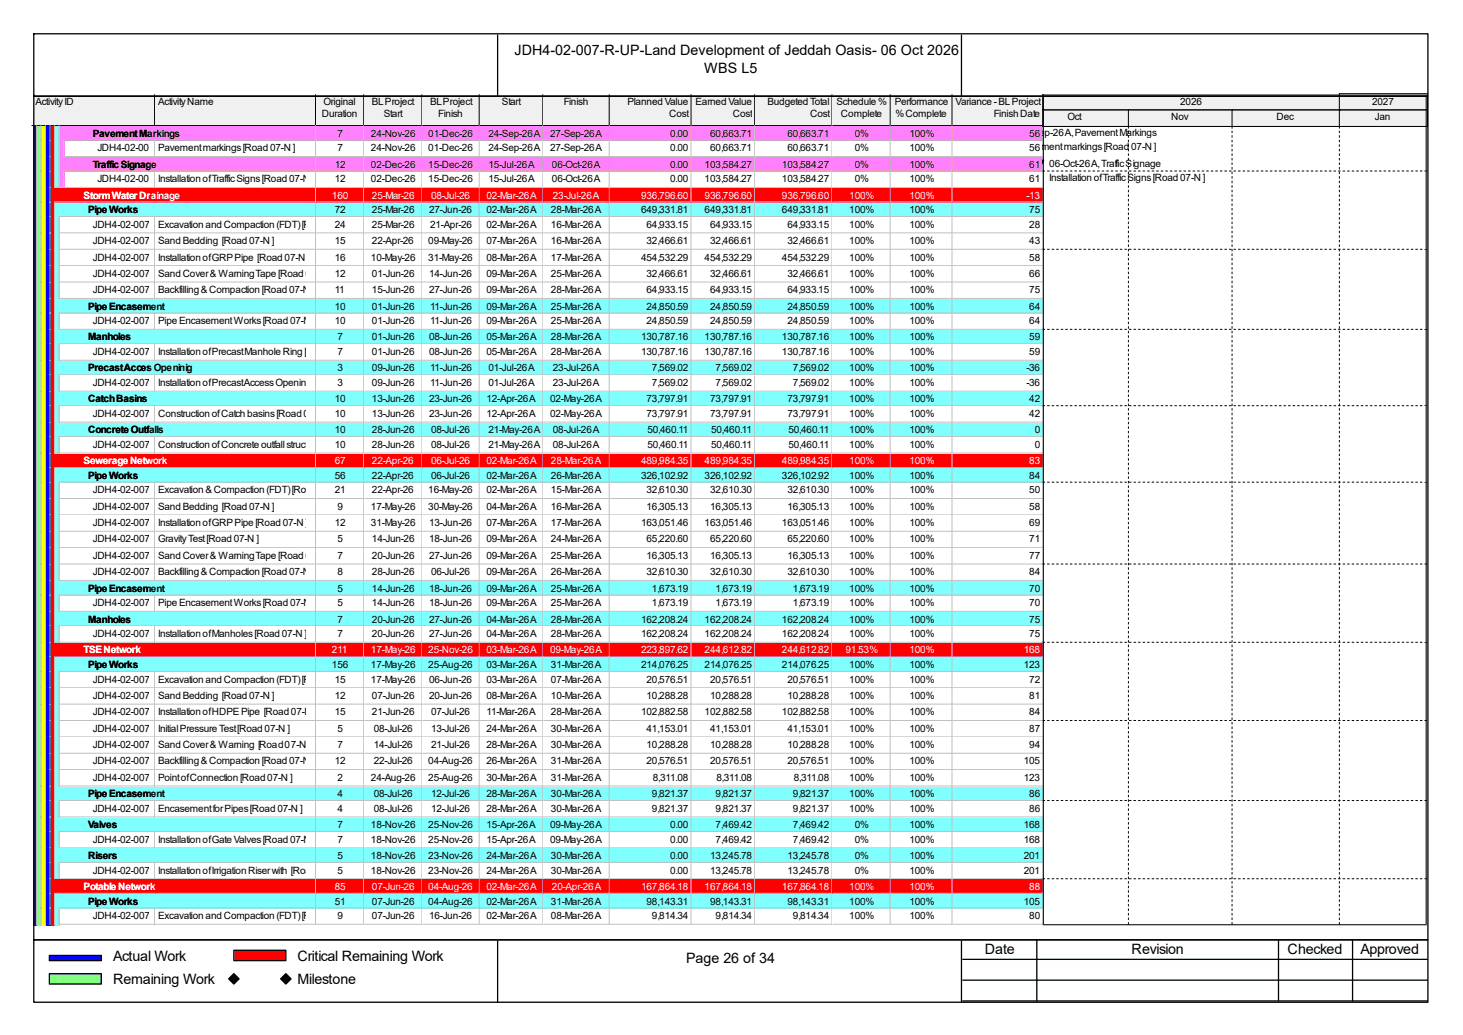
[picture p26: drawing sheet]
<svg xmlns="http://www.w3.org/2000/svg" width="297mm" height="210mm" viewBox="0 0 297 210" stroke-linecap="round" stroke-linejoin="round" font-family="sans-serif">
<defs><g id="words">
<g font-size="2.9">
<text x="104.4" y="11.1">JDH4-02-007-R-UP-Land Development of Jeddah Oasis- 06 Oct 2026</text>
<text x="143" y="14.8">WBS L5</text>
<text x="22.9" y="194.9">Actual Work</text>
<text x="60.4" y="194.9">Critical Remaining Work</text>
<text x="139.3" y="195.5">Page 26 of 34</text>
<text x="199.9" y="193.6">Date</text>
<text x="229.7" y="193.6">Revision</text>
<text x="261.4" y="193.6">Checked</text>
<text x="276.2" y="193.6">Approved</text>
<text x="22.9" y="199.7">Remaining Work</text>
<text x="60.4" y="199.7">Milestone</text>
</g>
<g font-size="2">
<text x="7.2" y="21.3">Activity ID</text>
<text x="32.1" y="21.3">Activity Name</text>
<text x="65.4" y="23.7">Duration</text>
<text x="65.7" y="21.3">Original</text>
<text x="75.5" y="21.3">BL Project</text>
<text x="77.9" y="23.7">Start</text>
<text x="87.3" y="21.3">BL Project</text>
<text x="89" y="23.7">Finish</text>
<text x="101.9" y="21.3">Start</text>
<text x="114.5" y="21.3">Finish</text>
<text x="127.4" y="21.3">Planned Value</text>
<text x="135.8" y="23.7">Cost</text>
<text x="141.2" y="21.3">Earned Value</text>
<text x="148.8" y="23.7">Cost</text>
<text x="155.8" y="21.3">Budgeted Total</text>
<text x="164.5" y="23.7">Cost</text>
<text x="169.8" y="21.3">Schedule %</text>
<text x="170.7" y="23.7">Complete</text>
<text x="181.7" y="21.3">Performance</text>
<text x="181.8" y="23.7">% Complete</text>
<text x="194" y="21.3">Variance - BL Project</text>
<text x="201.8" y="23.7">Finish Date</text>
<text x="239.6" y="21.3">2026</text>
<text x="278.6" y="21.3">2027</text>
<text x="18.8" y="27.7">Pavement Markings</text>
<text x="68.5" y="27.7">7</text>
<text x="75.3" y="27.7">24-Nov-26</text>
<text x="87" y="27.7">01-Dec-26</text>
<text x="99.1" y="27.7">24-Sep-26 A</text>
<text x="111.7" y="27.7">27-Sep-26 A</text>
<text x="136.1" y="27.7">0.00</text>
<text x="144.2" y="27.7">60,663.71</text>
<text x="159.9" y="27.7">60,663.71</text>
<text x="173.5" y="27.7">0%</text>
<text x="184.6" y="27.7">100%</text>
<text x="206.9" y="27.6">27-Sep-26 A, Pavement Markings</text>
<text x="209" y="27.7">56</text>
<text x="216.7" y="24.4">Oct</text>
<text x="237.7" y="24.4">Nov</text>
<text x="259.2" y="24.4">Dec</text>
<text x="279.1" y="24.4">Jan</text>
<text x="18.8" y="34">Traffic Signage</text>
<text x="19.8" y="30.7">JDH4-02-007-CN-2320</text>
<text x="32.1" y="30.7">Pavement markings [Road 07-N ]</text>
<text x="67.9" y="34">12</text>
<text x="68.5" y="30.7">7</text>
<text x="75.3" y="30.7">24-Nov-26</text>
<text x="75.3" y="34">02-Dec-26</text>
<text x="87" y="30.7">01-Dec-26</text>
<text x="87" y="34">15-Dec-26</text>
<text x="99.1" y="30.7">24-Sep-26 A</text>
<text x="99.1" y="34">15-Jul-26 A</text>
<text x="111.7" y="30.7">27-Sep-26 A</text>
<text x="112.1" y="34">06-Oct-26 A</text>
<text x="136.1" y="30.7">0.00</text>
<text x="136.1" y="34">0.00</text>
<text x="143" y="34">103,584.27</text>
<text x="144.2" y="30.7">60,663.71</text>
<text x="158.7" y="34">103,584.27</text>
<text x="159.9" y="30.7">60,663.71</text>
<text x="173.5" y="30.7">0%</text>
<text x="173.5" y="34">0%</text>
<text x="184.6" y="30.7">100%</text>
<text x="184.6" y="34">100%</text>
<text x="206.9" y="30.5">Pavement markings [Road 07-N ]</text>
<text x="209" y="30.7">56</text>
<text x="209" y="34">61</text>
<text x="213" y="33.8">06-Oct-26 A, Traffic Signage</text>
<text x="19.8" y="37">JDH4-02-007-CN-2370</text>
<text x="32.1" y="37">Installation of Traffic Signs [Road 07-N ]</text>
<text x="67.9" y="37">12</text>
<text x="75.3" y="37">02-Dec-26</text>
<text x="87" y="37">15-Dec-26</text>
<text x="99.1" y="37">15-Jul-26 A</text>
<text x="112.1" y="37">06-Oct-26 A</text>
<text x="136.1" y="37">0.00</text>
<text x="143" y="37">103,584.27</text>
<text x="158.7" y="37">103,584.27</text>
<text x="173.5" y="37">0%</text>
<text x="184.6" y="37">100%</text>
<text x="209" y="37">61</text>
<text x="213" y="36.8">Installation of Traffic Signs [Road 07-N ]</text>
<text x="17.9" y="43.3">Pipe Works</text>
<text x="18.8" y="46.2">JDH4-02-007-CN-5350</text>
<text x="32.1" y="46.2">Excavation and Compaction (FDT) [Road 07-N ]</text>
<text x="67.9" y="43.3">72</text>
<text x="67.9" y="46.2">24</text>
<text x="75.5" y="43.3">25-Mar-26</text>
<text x="75.5" y="46.2">25-Mar-26</text>
<text x="87.1" y="43.3">27-Jun-26</text>
<text x="87.3" y="46.2">21-Apr-26</text>
<text x="98.8" y="43.3">02-Mar-26 A</text>
<text x="98.8" y="46.2">02-Mar-26 A</text>
<text x="111.8" y="43.3">28-Mar-26 A</text>
<text x="111.8" y="46.2">16-Mar-26 A</text>
<text x="130.1" y="43.3">649,331.81</text>
<text x="131.2" y="46.2">64,933.15</text>
<text x="143" y="43.3">649,331.81</text>
<text x="144.2" y="46.2">64,933.15</text>
<text x="158.7" y="43.3">649,331.81</text>
<text x="159.9" y="46.2">64,933.15</text>
<text x="172.4" y="43.3">100%</text>
<text x="172.4" y="46.2">100%</text>
<text x="184.6" y="43.3">100%</text>
<text x="184.6" y="46.2">100%</text>
<text x="209" y="43.3">75</text>
<text x="209" y="46.2">28</text>
<text x="18.8" y="49.5">JDH4-02-007-CN-5400</text>
<text x="18.8" y="52.9">JDH4-02-007-CN-5450</text>
<text x="32.1" y="49.5">Sand Bedding [Road 07-N ]</text>
<text x="32.1" y="52.9">Installation of GRP Pipe [Road 07-N ]</text>
<text x="67.9" y="49.5">15</text>
<text x="67.9" y="52.9">16</text>
<text x="75.3" y="52.9">10-May-26</text>
<text x="75.5" y="49.5">22-Apr-26</text>
<text x="87" y="49.5">09-May-26</text>
<text x="87" y="52.9">31-May-26</text>
<text x="98.8" y="49.5">07-Mar-26 A</text>
<text x="98.8" y="52.9">08-Mar-26 A</text>
<text x="111.8" y="49.5">16-Mar-26 A</text>
<text x="111.8" y="52.9">17-Mar-26 A</text>
<text x="130.1" y="52.9">454,532.29</text>
<text x="131.2" y="49.5">32,466.61</text>
<text x="143" y="52.9">454,532.29</text>
<text x="144.2" y="49.5">32,466.61</text>
<text x="158.7" y="52.9">454,532.29</text>
<text x="159.9" y="49.5">32,466.61</text>
<text x="172.4" y="49.5">100%</text>
<text x="172.4" y="52.9">100%</text>
<text x="184.6" y="49.5">100%</text>
<text x="184.6" y="52.9">100%</text>
<text x="209" y="49.5">43</text>
<text x="209" y="52.9">58</text>
<text x="18.8" y="56.2">JDH4-02-007-CN-5500</text>
<text x="18.8" y="59.5">JDH4-02-007-CN-5550</text>
<text x="32.1" y="56.2">Sand Cover &amp; Warning Tape [Road 07-N ] 12</text>
<text x="32.1" y="59.5">Backfilling &amp; Compaction [Road 07-N ]</text>
<text x="67.9" y="59.5">11</text>
<text x="75.5" y="56.2">01-Jun-26</text>
<text x="75.5" y="59.5">15-Jun-26</text>
<text x="87.1" y="56.2">14-Jun-26</text>
<text x="87.1" y="59.5">27-Jun-26</text>
<text x="98.8" y="56.2">09-Mar-26 A</text>
<text x="98.8" y="59.5">09-Mar-26 A</text>
<text x="111.8" y="56.2">25-Mar-26 A</text>
<text x="111.8" y="59.5">28-Mar-26 A</text>
<text x="131.2" y="56.2">32,466.61</text>
<text x="131.2" y="59.5">64,933.15</text>
<text x="144.2" y="56.2">32,466.61</text>
<text x="144.2" y="59.5">64,933.15</text>
<text x="159.9" y="56.2">32,466.61</text>
<text x="159.9" y="59.5">64,933.15</text>
<text x="172.4" y="56.2">100%</text>
<text x="172.4" y="59.5">100%</text>
<text x="184.6" y="56.2">100%</text>
<text x="184.6" y="59.5">100%</text>
<text x="209" y="56.2">66</text>
<text x="209" y="59.5">75</text>
<text x="17.9" y="62.8">Pipe Encasement</text>
<text x="18.8" y="65.8">JDH4-02-007-CN-5820</text>
<text x="32.1" y="65.8">Pipe Encasement Works [Road 07-N ]</text>
<text x="67.9" y="62.8">10</text>
<text x="67.9" y="65.8">10</text>
<text x="75.5" y="62.8">01-Jun-26</text>
<text x="75.5" y="65.8">01-Jun-26</text>
<text x="87.3" y="62.8">11-Jun-26</text>
<text x="87.3" y="65.8">11-Jun-26</text>
<text x="98.8" y="62.8">09-Mar-26 A</text>
<text x="98.8" y="65.8">09-Mar-26 A</text>
<text x="111.8" y="62.8">25-Mar-26 A</text>
<text x="111.8" y="65.8">25-Mar-26 A</text>
<text x="131.2" y="62.8">24,850.59</text>
<text x="131.2" y="65.8">24,850.59</text>
<text x="144.2" y="62.8">24,850.59</text>
<text x="144.2" y="65.8">24,850.59</text>
<text x="159.9" y="62.8">24,850.59</text>
<text x="159.9" y="65.8">24,850.59</text>
<text x="172.4" y="62.8">100%</text>
<text x="172.4" y="65.8">100%</text>
<text x="184.6" y="62.8">100%</text>
<text x="184.6" y="65.8">100%</text>
<text x="209" y="62.8">64</text>
<text x="209" y="65.8">64</text>
<text x="17.9" y="69.1">Manholes</text>
<text x="68.5" y="69.1">7</text>
<text x="75.5" y="69.1">01-Jun-26</text>
<text x="87.1" y="69.1">08-Jun-26</text>
<text x="98.8" y="69.1">05-Mar-26 A</text>
<text x="111.8" y="69.1">28-Mar-26 A</text>
<text x="130.1" y="69.1">130,787.16</text>
<text x="143" y="69.1">130,787.16</text>
<text x="158.7" y="69.1">130,787.16</text>
<text x="172.4" y="69.1">100%</text>
<text x="184.6" y="69.1">100%</text>
<text x="209" y="69.1">59</text>
<text x="17.9" y="75.4">Precast Acces Openinig</text>
<text x="18.8" y="72.1">JDH4-02-007-CN-5650</text>
<text x="32.1" y="72.1">Installation of Precast Manhole Ring [Road 07-N ]</text>
<text x="68.5" y="75.4">3</text>
<text x="75.5" y="72.1">01-Jun-26</text>
<text x="75.5" y="75.4">09-Jun-26</text>
<text x="87.1" y="72.1">08-Jun-26</text>
<text x="87.3" y="75.4">11-Jun-26</text>
<text x="98.8" y="72.1">05-Mar-26 A</text>
<text x="99.1" y="75.4">01-Jul-26 A</text>
<text x="111.8" y="72.1">28-Mar-26 A</text>
<text x="112.2" y="75.4">23-Jul-26 A</text>
<text x="130.1" y="72.1">130,787.16</text>
<text x="132.3" y="75.4">7,569.02</text>
<text x="143" y="72.1">130,787.16</text>
<text x="145.3" y="75.4">7,569.02</text>
<text x="158.7" y="72.1">130,787.16</text>
<text x="161" y="75.4">7,569.02</text>
<text x="172.4" y="72.1">100%</text>
<text x="172.4" y="75.4">100%</text>
<text x="184.6" y="72.1">100%</text>
<text x="184.6" y="75.4">100%</text>
<text x="208.4" y="75.4">-36</text>
<text x="209" y="72.1">59</text>
<text x="17.9" y="81.7">Catch Basins</text>
<text x="18.8" y="78.3">JDH4-02-007-CN-5700</text>
<text x="32.1" y="78.3">Installation of Precast Access Opening [Road 07-N ]</text>
<text x="67.9" y="81.7">10</text>
<text x="68.5" y="78.3">3</text>
<text x="75.5" y="78.3">09-Jun-26</text>
<text x="75.5" y="81.7">13-Jun-26</text>
<text x="87.1" y="81.7">23-Jun-26</text>
<text x="87.3" y="78.3">11-Jun-26</text>
<text x="98.8" y="81.7">12-Apr-26 A</text>
<text x="99.1" y="78.3">01-Jul-26 A</text>
<text x="111.7" y="81.7">02-May-26 A</text>
<text x="112.2" y="78.3">23-Jul-26 A</text>
<text x="131.2" y="81.7">73,797.91</text>
<text x="132.3" y="78.3">7,569.02</text>
<text x="144.2" y="81.7">73,797.91</text>
<text x="145.3" y="78.3">7,569.02</text>
<text x="159.9" y="81.7">73,797.91</text>
<text x="161" y="78.3">7,569.02</text>
<text x="172.4" y="78.3">100%</text>
<text x="172.4" y="81.7">100%</text>
<text x="184.6" y="78.3">100%</text>
<text x="184.6" y="81.7">100%</text>
<text x="208.4" y="78.3">-36</text>
<text x="209" y="81.7">42</text>
<text x="17.9" y="87.9">Concrete Outfalls</text>
<text x="18.8" y="84.6">JDH4-02-007-CN-5740</text>
<text x="32.1" y="84.6">Construction of Catch basins [Road 07-N ] 10</text>
<text x="67.9" y="87.9">10</text>
<text x="75.5" y="84.6">13-Jun-26</text>
<text x="75.5" y="87.9">28-Jun-26</text>
<text x="87.1" y="84.6">23-Jun-26</text>
<text x="87.5" y="87.9">08-Jul-26</text>
<text x="98.8" y="84.6">12-Apr-26 A</text>
<text x="99.1" y="87.9">21-May-26 A</text>
<text x="111.7" y="84.6">02-May-26 A</text>
<text x="112.2" y="87.9">08-Jul-26 A</text>
<text x="131.2" y="84.6">73,797.91</text>
<text x="131.4" y="87.9">50,460.11</text>
<text x="144.2" y="84.6">73,797.91</text>
<text x="144.4" y="87.9">50,460.11</text>
<text x="159.9" y="84.6">73,797.91</text>
<text x="160.1" y="87.9">50,460.11</text>
<text x="172.4" y="84.6">100%</text>
<text x="172.4" y="87.9">100%</text>
<text x="184.6" y="84.6">100%</text>
<text x="184.6" y="87.9">100%</text>
<text x="209" y="84.6">42</text>
<text x="210.1" y="87.9">0</text>
<text x="18.8" y="90.9">JDH4-02-007-CN-5770</text>
<text x="32.1" y="90.9">Construction of Concrete outfall structure [Road 07-N ]28-Jun-26</text>
<text x="67.9" y="90.9">10</text>
<text x="87.5" y="90.9">08-Jul-26</text>
<text x="99.1" y="90.9">21-May-26 A</text>
<text x="112.2" y="90.9">08-Jul-26 A</text>
<text x="131.4" y="90.9">50,460.11</text>
<text x="144.4" y="90.9">50,460.11</text>
<text x="160.1" y="90.9">50,460.11</text>
<text x="172.4" y="90.9">100%</text>
<text x="184.6" y="90.9">100%</text>
<text x="210.1" y="90.9">0</text>
<text x="17.9" y="97.2">Pipe Works</text>
<text x="18.8" y="100.1">JDH4-02-007-CN-4800</text>
<text x="32.1" y="100.1">Excavation &amp; Compaction (FDT) [Road 07-N ]</text>
<text x="67.9" y="97.2">56</text>
<text x="67.9" y="100.1">21</text>
<text x="75.5" y="97.2">22-Apr-26</text>
<text x="75.5" y="100.1">22-Apr-26</text>
<text x="87" y="100.1">16-May-26</text>
<text x="87.5" y="97.2">06-Jul-26</text>
<text x="98.8" y="97.2">02-Mar-26 A</text>
<text x="98.8" y="100.1">02-Mar-26 A</text>
<text x="111.8" y="97.2">26-Mar-26 A</text>
<text x="111.8" y="100.1">15-Mar-26 A</text>
<text x="130.1" y="97.2">326,102.92</text>
<text x="131.2" y="100.1">32,610.30</text>
<text x="143" y="97.2">326,102.92</text>
<text x="144.2" y="100.1">32,610.30</text>
<text x="158.7" y="97.2">326,102.92</text>
<text x="159.9" y="100.1">32,610.30</text>
<text x="172.4" y="97.2">100%</text>
<text x="172.4" y="100.1">100%</text>
<text x="184.6" y="97.2">100%</text>
<text x="184.6" y="100.1">100%</text>
<text x="209" y="97.2">84</text>
<text x="209" y="100.1">50</text>
<text x="18.8" y="103.4">JDH4-02-007-CN-4870</text>
<text x="18.8" y="106.8">JDH4-02-007-CN-4940</text>
<text x="32.1" y="103.4">Sand Bedding [Road 07-N ]</text>
<text x="32.1" y="106.8">Installation of GRP Pipe [Road 07-N ]</text>
<text x="67.9" y="106.8">12</text>
<text x="68.5" y="103.4">9</text>
<text x="75.3" y="103.4">17-May-26</text>
<text x="75.3" y="106.8">31-May-26</text>
<text x="87" y="103.4">30-May-26</text>
<text x="87.1" y="106.8">13-Jun-26</text>
<text x="98.8" y="103.4">04-Mar-26 A</text>
<text x="98.8" y="106.8">07-Mar-26 A</text>
<text x="111.8" y="103.4">16-Mar-26 A</text>
<text x="111.8" y="106.8">17-Mar-26 A</text>
<text x="130.1" y="106.8">163,051.46</text>
<text x="131.2" y="103.4">16,305.13</text>
<text x="143" y="106.8">163,051.46</text>
<text x="144.2" y="103.4">16,305.13</text>
<text x="158.7" y="106.8">163,051.46</text>
<text x="159.9" y="103.4">16,305.13</text>
<text x="172.4" y="103.4">100%</text>
<text x="172.4" y="106.8">100%</text>
<text x="184.6" y="103.4">100%</text>
<text x="184.6" y="106.8">100%</text>
<text x="209" y="103.4">58</text>
<text x="209" y="106.8">69</text>
<text x="18.8" y="110.1">JDH4-02-007-CN-5010</text>
<text x="18.8" y="113.4">JDH4-02-007-CN-5080</text>
<text x="32.1" y="110.1">Gravity Test [Road 07-N ]</text>
<text x="32.1" y="113.4">Sand Cover &amp; Warning Tape [Road 07-N ] 7</text>
<text x="68.5" y="110.1">5</text>
<text x="75.5" y="110.1">14-Jun-26</text>
<text x="75.5" y="113.4">20-Jun-26</text>
<text x="87.1" y="110.1">18-Jun-26</text>
<text x="87.1" y="113.4">27-Jun-26</text>
<text x="98.8" y="110.1">09-Mar-26 A</text>
<text x="98.8" y="113.4">09-Mar-26 A</text>
<text x="111.8" y="110.1">24-Mar-26 A</text>
<text x="111.8" y="113.4">25-Mar-26 A</text>
<text x="131.2" y="110.1">65,220.60</text>
<text x="131.2" y="113.4">16,305.13</text>
<text x="144.2" y="110.1">65,220.60</text>
<text x="144.2" y="113.4">16,305.13</text>
<text x="159.9" y="110.1">65,220.60</text>
<text x="159.9" y="113.4">16,305.13</text>
<text x="172.4" y="110.1">100%</text>
<text x="172.4" y="113.4">100%</text>
<text x="184.6" y="110.1">100%</text>
<text x="184.6" y="113.4">100%</text>
<text x="209" y="110.1">71</text>
<text x="209" y="113.4">77</text>
<text x="18.8" y="116.7">JDH4-02-007-CN-5150</text>
<text x="32.1" y="116.7">Backfilling &amp; Compaction [Road 07-N ]</text>
<text x="68.5" y="116.7">8</text>
<text x="75.5" y="116.7">28-Jun-26</text>
<text x="87.5" y="116.7">06-Jul-26</text>
<text x="98.8" y="116.7">09-Mar-26 A</text>
<text x="111.8" y="116.7">26-Mar-26 A</text>
<text x="131.2" y="116.7">32,610.30</text>
<text x="144.2" y="116.7">32,610.30</text>
<text x="159.9" y="116.7">32,610.30</text>
<text x="172.4" y="116.7">100%</text>
<text x="184.6" y="116.7">100%</text>
<text x="209" y="116.7">84</text>
<text x="17.9" y="120.1">Pipe Encasement</text>
<text x="18.8" y="123">JDH4-02-007-CN-5290</text>
<text x="32.1" y="123">Pipe Encasement Works [Road 07-N ]</text>
<text x="68.5" y="120.1">5</text>
<text x="68.5" y="123">5</text>
<text x="75.5" y="120.1">14-Jun-26</text>
<text x="75.5" y="123">14-Jun-26</text>
<text x="87.1" y="120.1">18-Jun-26</text>
<text x="87.1" y="123">18-Jun-26</text>
<text x="98.8" y="120.1">09-Mar-26 A</text>
<text x="98.8" y="123">09-Mar-26 A</text>
<text x="111.8" y="120.1">25-Mar-26 A</text>
<text x="111.8" y="123">25-Mar-26 A</text>
<text x="132.3" y="120.1">1,673.19</text>
<text x="132.3" y="123">1,673.19</text>
<text x="145.3" y="120.1">1,673.19</text>
<text x="145.3" y="123">1,673.19</text>
<text x="161" y="120.1">1,673.19</text>
<text x="161" y="123">1,673.19</text>
<text x="172.4" y="120.1">100%</text>
<text x="172.4" y="123">100%</text>
<text x="184.6" y="120.1">100%</text>
<text x="184.6" y="123">100%</text>
<text x="209" y="120.1">70</text>
<text x="209" y="123">70</text>
<text x="17.9" y="126.3">Manholes</text>
<text x="18.8" y="129.3">JDH4-02-007-CN-5220</text>
<text x="32.1" y="129.3">Installation of Manholes [Road 07-N ]</text>
<text x="68.5" y="126.3">7</text>
<text x="68.5" y="129.3">7</text>
<text x="75.5" y="126.3">20-Jun-26</text>
<text x="75.5" y="129.3">20-Jun-26</text>
<text x="87.1" y="126.3">27-Jun-26</text>
<text x="87.1" y="129.3">27-Jun-26</text>
<text x="98.8" y="126.3">04-Mar-26 A</text>
<text x="98.8" y="129.3">04-Mar-26 A</text>
<text x="111.8" y="126.3">28-Mar-26 A</text>
<text x="111.8" y="129.3">28-Mar-26 A</text>
<text x="130.1" y="126.3">162,208.24</text>
<text x="130.1" y="129.3">162,208.24</text>
<text x="143" y="126.3">162,208.24</text>
<text x="143" y="129.3">162,208.24</text>
<text x="158.7" y="126.3">162,208.24</text>
<text x="158.7" y="129.3">162,208.24</text>
<text x="172.4" y="126.3">100%</text>
<text x="172.4" y="129.3">100%</text>
<text x="184.6" y="126.3">100%</text>
<text x="184.6" y="129.3">100%</text>
<text x="209" y="126.3">75</text>
<text x="209" y="129.3">75</text>
<text x="17.9" y="135.6">Pipe Works</text>
<text x="67.4" y="135.6">156</text>
<text x="75.3" y="135.6">17-May-26</text>
<text x="87" y="135.6">25-Aug-26</text>
<text x="98.8" y="135.6">03-Mar-26 A</text>
<text x="111.8" y="135.6">31-Mar-26 A</text>
<text x="130.1" y="135.6">214,076.25</text>
<text x="143" y="135.6">214,076.25</text>
<text x="158.7" y="135.6">214,076.25</text>
<text x="172.4" y="135.6">100%</text>
<text x="184.6" y="135.6">100%</text>
<text x="207.9" y="135.6">123</text>
<text x="18.8" y="138.5">JDH4-02-007-CN-4020</text>
<text x="18.8" y="141.8">JDH4-02-007-CN-4090</text>
<text x="32.1" y="138.5">Excavation and Compaction (FDT) [Road 07-N ]</text>
<text x="32.1" y="141.8">Sand Bedding [Road 07-N ]</text>
<text x="67.9" y="138.5">15</text>
<text x="67.9" y="141.8">12</text>
<text x="75.3" y="138.5">17-May-26</text>
<text x="75.5" y="141.8">07-Jun-26</text>
<text x="87.1" y="138.5">06-Jun-26</text>
<text x="87.1" y="141.8">20-Jun-26</text>
<text x="98.8" y="138.5">03-Mar-26 A</text>
<text x="98.8" y="141.8">08-Mar-26 A</text>
<text x="111.8" y="138.5">07-Mar-26 A</text>
<text x="111.8" y="141.8">10-Mar-26 A</text>
<text x="131.2" y="138.5">20,576.51</text>
<text x="131.2" y="141.8">10,288.28</text>
<text x="144.2" y="138.5">20,576.51</text>
<text x="144.2" y="141.8">10,288.28</text>
<text x="159.9" y="138.5">20,576.51</text>
<text x="159.9" y="141.8">10,288.28</text>
<text x="172.4" y="138.5">100%</text>
<text x="172.4" y="141.8">100%</text>
<text x="184.6" y="138.5">100%</text>
<text x="184.6" y="141.8">100%</text>
<text x="209" y="138.5">72</text>
<text x="209" y="141.8">81</text>
<text x="18.8" y="145.2">JDH4-02-007-CN-4160</text>
<text x="18.8" y="148.5">JDH4-02-007-CN-4230</text>
<text x="32.1" y="145.2">Installation of HDPE Pipe [Road 07-N ]</text>
<text x="32.1" y="148.5">Initial Pressure Test [Road 07-N ]</text>
<text x="67.9" y="145.2">15</text>
<text x="68.5" y="148.5">5</text>
<text x="75.5" y="145.2">21-Jun-26</text>
<text x="75.9" y="148.5">08-Jul-26</text>
<text x="87.5" y="145.2">07-Jul-26</text>
<text x="87.5" y="148.5">13-Jul-26</text>
<text x="98.8" y="145.2">11-Mar-26 A</text>
<text x="98.8" y="148.5">24-Mar-26 A</text>
<text x="111.8" y="145.2">28-Mar-26 A</text>
<text x="111.8" y="148.5">30-Mar-26 A</text>
<text x="130.1" y="145.2">102,882.58</text>
<text x="131.2" y="148.5">41,153.01</text>
<text x="143" y="145.2">102,882.58</text>
<text x="144.2" y="148.5">41,153.01</text>
<text x="158.7" y="145.2">102,882.58</text>
<text x="159.9" y="148.5">41,153.01</text>
<text x="172.4" y="145.2">100%</text>
<text x="172.4" y="148.5">100%</text>
<text x="184.6" y="145.2">100%</text>
<text x="184.6" y="148.5">100%</text>
<text x="209" y="145.2">84</text>
<text x="209" y="148.5">87</text>
<text x="18.8" y="151.8">JDH4-02-007-CN-4300</text>
<text x="18.8" y="155.1">JDH4-02-007-CN-4370</text>
<text x="32.1" y="151.8">Sand Cover &amp; Warning [Road 07-N ]</text>
<text x="32.1" y="155.1">Backfilling &amp; Compaction [Road 07-N ]</text>
<text x="67.9" y="155.1">12</text>
<text x="68.5" y="151.8">7</text>
<text x="75.9" y="151.8">14-Jul-26</text>
<text x="75.9" y="155.1">22-Jul-26</text>
<text x="87" y="155.1">04-Aug-26</text>
<text x="87.5" y="151.8">21-Jul-26</text>
<text x="98.8" y="151.8">28-Mar-26 A</text>
<text x="98.8" y="155.1">26-Mar-26 A</text>
<text x="111.8" y="151.8">30-Mar-26 A</text>
<text x="111.8" y="155.1">31-Mar-26 A</text>
<text x="131.2" y="151.8">10,288.28</text>
<text x="131.2" y="155.1">20,576.51</text>
<text x="144.2" y="151.8">10,288.28</text>
<text x="144.2" y="155.1">20,576.51</text>
<text x="159.9" y="151.8">10,288.28</text>
<text x="159.9" y="155.1">20,576.51</text>
<text x="172.4" y="151.8">100%</text>
<text x="172.4" y="155.1">100%</text>
<text x="184.6" y="151.8">100%</text>
<text x="184.6" y="155.1">100%</text>
<text x="207.9" y="155.1">105</text>
<text x="209" y="151.8">94</text>
<text x="17.9" y="161.8">Pipe Encasement</text>
<text x="18.8" y="158.5">JDH4-02-007-CN-4680</text>
<text x="32.1" y="158.5">Point of Connection [Road 07-N ]</text>
<text x="68.5" y="158.5">2</text>
<text x="68.5" y="161.8">4</text>
<text x="75.3" y="158.5">24-Aug-26</text>
<text x="75.9" y="161.8">08-Jul-26</text>
<text x="87" y="158.5">25-Aug-26</text>
<text x="87.5" y="161.8">12-Jul-26</text>
<text x="98.8" y="158.5">30-Mar-26 A</text>
<text x="98.8" y="161.8">28-Mar-26 A</text>
<text x="111.8" y="158.5">31-Mar-26 A</text>
<text x="111.8" y="161.8">30-Mar-26 A</text>
<text x="132.3" y="161.8">9,821.37</text>
<text x="132.5" y="158.5">8,311.08</text>
<text x="145.3" y="161.8">9,821.37</text>
<text x="145.5" y="158.5">8,311.08</text>
<text x="161" y="161.8">9,821.37</text>
<text x="161.2" y="158.5">8,311.08</text>
<text x="172.4" y="158.5">100%</text>
<text x="172.4" y="161.8">100%</text>
<text x="184.6" y="158.5">100%</text>
<text x="184.6" y="161.8">100%</text>
<text x="207.9" y="158.5">123</text>
<text x="209" y="161.8">86</text>
<text x="18.8" y="164.7">JDH4-02-007-CN-4440</text>
<text x="32.1" y="164.7">Encasement for Pipes [Road 07-N ]</text>
<text x="68.5" y="164.7">4</text>
<text x="75.9" y="164.7">08-Jul-26</text>
<text x="87.5" y="164.7">12-Jul-26</text>
<text x="98.8" y="164.7">28-Mar-26 A</text>
<text x="111.8" y="164.7">30-Mar-26 A</text>
<text x="132.3" y="164.7">9,821.37</text>
<text x="145.3" y="164.7">9,821.37</text>
<text x="161" y="164.7">9,821.37</text>
<text x="172.4" y="164.7">100%</text>
<text x="184.6" y="164.7">100%</text>
<text x="209" y="164.7">86</text>
<text x="17.9" y="168">Valves</text>
<text x="18.8" y="171">JDH4-02-007-CN-4510</text>
<text x="32.1" y="171">Installation of Gate Valves [Road 07-N ]</text>
<text x="68.5" y="168">7</text>
<text x="68.5" y="171">7</text>
<text x="75.3" y="168">18-Nov-26</text>
<text x="75.3" y="171">18-Nov-26</text>
<text x="87" y="168">25-Nov-26</text>
<text x="87" y="171">25-Nov-26</text>
<text x="98.8" y="168">15-Apr-26 A</text>
<text x="98.8" y="171">15-Apr-26 A</text>
<text x="111.7" y="168">09-May-26 A</text>
<text x="111.7" y="171">09-May-26 A</text>
<text x="136.1" y="168">0.00</text>
<text x="136.1" y="171">0.00</text>
<text x="145.3" y="168">7,469.42</text>
<text x="145.3" y="171">7,469.42</text>
<text x="161" y="168">7,469.42</text>
<text x="161" y="171">7,469.42</text>
<text x="173.5" y="168">0%</text>
<text x="173.5" y="171">0%</text>
<text x="184.6" y="168">100%</text>
<text x="184.6" y="171">100%</text>
<text x="207.9" y="168">168</text>
<text x="207.9" y="171">168</text>
<text x="17.9" y="174.3">Risers</text>
<text x="18.8" y="177.2">JDH4-02-007-CN-4750</text>
<text x="32.1" y="177.2">Installation of Irrigation Riser with [Road 07-N ]</text>
<text x="68.5" y="174.3">5</text>
<text x="68.5" y="177.2">5</text>
<text x="75.3" y="174.3">18-Nov-26</text>
<text x="75.3" y="177.2">18-Nov-26</text>
<text x="87" y="174.3">23-Nov-26</text>
<text x="87" y="177.2">23-Nov-26</text>
<text x="98.8" y="174.3">24-Mar-26 A</text>
<text x="98.8" y="177.2">24-Mar-26 A</text>
<text x="111.8" y="174.3">30-Mar-26 A</text>
<text x="111.8" y="177.2">30-Mar-26 A</text>
<text x="136.1" y="174.3">0.00</text>
<text x="136.1" y="177.2">0.00</text>
<text x="144.2" y="174.3">13,245.78</text>
<text x="144.2" y="177.2">13,245.78</text>
<text x="159.9" y="174.3">13,245.78</text>
<text x="159.9" y="177.2">13,245.78</text>
<text x="173.5" y="174.3">0%</text>
<text x="173.5" y="177.2">0%</text>
<text x="184.6" y="174.3">100%</text>
<text x="184.6" y="177.2">100%</text>
<text x="207.9" y="174.3">201</text>
<text x="207.9" y="177.2">201</text>
<text x="17.9" y="183.6">Pipe Works</text>
<text x="67.9" y="183.6">51</text>
<text x="75.5" y="183.6">07-Jun-26</text>
<text x="87" y="183.6">04-Aug-26</text>
<text x="98.8" y="183.6">02-Mar-26 A</text>
<text x="111.8" y="183.6">31-Mar-26 A</text>
<text x="131.2" y="183.6">98,143.31</text>
<text x="144.2" y="183.6">98,143.31</text>
<text x="159.9" y="183.6">98,143.31</text>
<text x="172.4" y="183.6">100%</text>
<text x="184.6" y="183.6">100%</text>
<text x="207.9" y="183.6">105</text>
<text x="18.8" y="186.5">JDH4-02-007-CN-3340</text>
<text x="32.1" y="186.5">Excavation and Compaction (FDT) [Road 07-N ]</text>
<text x="68.5" y="186.5">9</text>
<text x="75.5" y="186.5">07-Jun-26</text>
<text x="87.1" y="186.5">16-Jun-26</text>
<text x="98.8" y="186.5">02-Mar-26 A</text>
<text x="111.8" y="186.5">08-Mar-26 A</text>
<text x="132.3" y="186.5">9,814.34</text>
<text x="145.3" y="186.5">9,814.34</text>
<text x="161" y="186.5">9,814.34</text>
<text x="172.4" y="186.5">100%</text>
<text x="184.6" y="186.5">100%</text>
<text x="209" y="186.5">80</text>
</g>
<g font-size="2" fill="#fff">
<text x="17" y="40.3">Storm Water Drainage</text>
<text x="67.4" y="40.3">160</text>
<text x="75.5" y="40.3">25-Mar-26</text>
<text x="87.5" y="40.3">08-Jul-26</text>
<text x="98.8" y="40.3">02-Mar-26 A</text>
<text x="112.2" y="40.3">23-Jul-26 A</text>
<text x="130.1" y="40.3">936,796.60</text>
<text x="143" y="40.3">936,796.60</text>
<text x="158.7" y="40.3">936,796.60</text>
<text x="172.4" y="40.3">100%</text>
<text x="184.6" y="40.3">100%</text>
<text x="208.4" y="40.3">-13</text>
<text x="17" y="94.2">Sewerage Network</text>
<text x="67.9" y="94.2">67</text>
<text x="75.5" y="94.2">22-Apr-26</text>
<text x="87.5" y="94.2">06-Jul-26</text>
<text x="98.8" y="94.2">02-Mar-26 A</text>
<text x="111.8" y="94.2">28-Mar-26 A</text>
<text x="130.1" y="94.2">489,984.35</text>
<text x="143" y="94.2">489,984.35</text>
<text x="158.7" y="94.2">489,984.35</text>
<text x="172.4" y="94.2">100%</text>
<text x="184.6" y="94.2">100%</text>
<text x="209" y="94.2">83</text>
<text x="17" y="132.6">TSE Network</text>
<text x="67.4" y="132.6">211</text>
<text x="75.3" y="132.6">17-May-26</text>
<text x="87" y="132.6">25-Nov-26</text>
<text x="98.8" y="132.6">03-Mar-26 A</text>
<text x="111.7" y="132.6">09-May-26 A</text>
<text x="130.1" y="132.6">223,897.62</text>
<text x="143" y="132.6">244,612.82</text>
<text x="158.7" y="132.6">244,612.82</text>
<text x="171.7" y="132.6">91.53%</text>
<text x="184.6" y="132.6">100%</text>
<text x="207.9" y="132.6">168</text>
<text x="17" y="180.6">Potable Network</text>
<text x="67.9" y="180.6">85</text>
<text x="75.5" y="180.6">07-Jun-26</text>
<text x="87" y="180.6">04-Aug-26</text>
<text x="98.8" y="180.6">02-Mar-26 A</text>
<text x="112.1" y="180.6">20-Apr-26 A</text>
<text x="130.1" y="180.6">167,864.18</text>
<text x="143" y="180.6">167,864.18</text>
<text x="158.7" y="180.6">167,864.18</text>
<text x="172.4" y="180.6">100%</text>
<text x="184.6" y="180.6">100%</text>
<text x="209" y="180.6">88</text>
</g>
</g></defs>
<path d="M6.6 19.2h25v6.5h-25z" fill="#f0f0f0"/>
<path d="M31.4 19.2v6.3h-24.9" fill="none" stroke="#000" stroke-width=".2"/>
<path d="M31.6 19.2h32.6v6.5h-32.6z" fill="#f0f0f0"/>
<path d="M64.1 19.2v6.3h-32.7" fill="none" stroke="#000" stroke-width=".2"/>
<path d="M64.2 19.2h9.8v6.5h-9.8z" fill="#f0f0f0"/>
<path d="M73.8 19.2v6.3h-9.7" fill="none" stroke="#000" stroke-width=".2"/>
<path d="M74 19.2h11.9v6.5h-11.9z" fill="#f0f0f0"/>
<path d="M85.7 19.2v6.3h-11.9" fill="none" stroke="#000" stroke-width=".2"/>
<path d="M85.9 19.2h11.6v6.5h-11.6z" fill="#f0f0f0"/>
<path d="M97.3 19.2v6.3h-11.6" fill="none" stroke="#000" stroke-width=".2"/>
<path d="M97.5 19.2h12.9v6.5h-12.9z" fill="#f0f0f0"/>
<path d="M110.2 19.2v6.3h-12.9" fill="none" stroke="#000" stroke-width=".2"/>
<path d="M110.4 19.2h13.5v6.5h-13.5z" fill="#f0f0f0"/>
<path d="M123.7 19.2v6.3h-13.5" fill="none" stroke="#000" stroke-width=".2"/>
<path d="M123.9 19.2h16.6v6.5h-16.6z" fill="#f0f0f0"/>
<path d="M140.3 19.2v6.3h-16.6" fill="none" stroke="#000" stroke-width=".2"/>
<path d="M140.5 19.2h12.9v6.5h-12.9z" fill="#f0f0f0"/>
<path d="M153.2 19.2v6.3h-12.9" fill="none" stroke="#000" stroke-width=".2"/>
<path d="M153.4 19.2h15.7v6.5h-15.7z" fill="#f0f0f0"/>
<path d="M168.9 19.2v6.3h-15.7" fill="none" stroke="#000" stroke-width=".2"/>
<path d="M169.1 19.2h11.8v6.5h-11.8z" fill="#f0f0f0"/>
<path d="M180.7 19.2v6.3h-11.8" fill="none" stroke="#000" stroke-width=".2"/>
<path d="M180.9 19.2h12.6v6.5h-12.6z" fill="#f0f0f0"/>
<path d="M193.3 19.2v6.3h-12.6" fill="none" stroke="#000" stroke-width=".2"/>
<path d="M193.5 19.2h18.4v6.5h-18.4z" fill="#f0f0f0"/>
<path d="M211.7 19.2v6.3h-18.4" fill="none" stroke="#000" stroke-width=".2"/>
<path d="M6.6 25.7h1v2.9h-1z" fill="#00f"/>
<path d="M7.4 25.5v3.1" fill="none" stroke="#c0c0c0" stroke-width=".2"/>
<path d="M7.6 25.7h.9v2.9h-.9z" fill="#80ff80"/>
<path d="M8.3 25.5v3.1" fill="none" stroke="#c0c0c0" stroke-width=".2"/>
<path d="M8.5 25.7h.9v2.9h-.9z" fill="#ff0"/>
<path d="M9.2 25.5v3.1" fill="none" stroke="#c0c0c0" stroke-width=".2"/>
<path d="M9.4 25.7h.9v2.9h-.9z" fill="#00f"/>
<path d="M10.2 25.5v3.1" fill="none" stroke="#c0c0c0" stroke-width=".2"/>
<path d="M10.3 25.7h1v2.9h-1z" fill="#f00"/>
<path d="M11.1 25.5v3.1" fill="none" stroke="#c0c0c0" stroke-width=".2"/>
<path d="M11.3 25.7h.9v2.9h-.9z" fill="#80ffff"/>
<path d="M12 25.5v3.1" fill="none" stroke="#c0c0c0" stroke-width=".2"/>
<path d="M12.2 25.7h19.4v2.9h-19.4z" fill="#ff80ff"/>
<path d="M12.9 28.4h18.7" fill="none" stroke="#c0c0c0" stroke-width=".2"/>
<path d="M31.6 25.7h32.6v2.9h-32.6z" fill="#ff80ff"/>
<path d="M64.1 25.5v2.9h-32.5" fill="none" stroke="#c0c0c0" stroke-width=".2"/>
<path d="M64.2 25.7h9.8v2.9h-9.8z" fill="#ff80ff"/>
<path d="M73.8 25.5v2.9h-9.6" fill="none" stroke="#c0c0c0" stroke-width=".2"/>
<path d="M74 25.7h11.9v2.9h-11.9z" fill="#ff80ff"/>
<path d="M85.7 25.5v2.9h-11.7" fill="none" stroke="#c0c0c0" stroke-width=".2"/>
<path d="M85.9 25.7h11.6v2.9h-11.6z" fill="#ff80ff"/>
<path d="M97.3 25.5v2.9h-11.5" fill="none" stroke="#c0c0c0" stroke-width=".2"/>
<path d="M97.5 25.7h12.9v2.9h-12.9z" fill="#ff80ff"/>
<path d="M110.2 25.5v2.9h-12.7" fill="none" stroke="#c0c0c0" stroke-width=".2"/>
<path d="M110.4 25.7h13.5v2.9h-13.5z" fill="#ff80ff"/>
<path d="M123.7 25.5v2.9h-13.3" fill="none" stroke="#c0c0c0" stroke-width=".2"/>
<path d="M123.9 25.7h16.6v2.9h-16.6z" fill="#ff80ff"/>
<path d="M140.3 25.5v2.9h-16.4" fill="none" stroke="#c0c0c0" stroke-width=".2"/>
<path d="M140.5 25.7h12.9v2.9h-12.9z" fill="#ff80ff"/>
<path d="M153.2 25.5v2.9h-12.7" fill="none" stroke="#c0c0c0" stroke-width=".2"/>
<path d="M153.4 25.7h15.7v2.9h-15.7z" fill="#ff80ff"/>
<path d="M168.9 25.5v2.9h-15.5" fill="none" stroke="#c0c0c0" stroke-width=".2"/>
<path d="M169.1 25.7h11.8v2.9h-11.8z" fill="#ff80ff"/>
<path d="M180.7 25.5v2.9h-11.6" fill="none" stroke="#c0c0c0" stroke-width=".2"/>
<path d="M180.9 25.7h12.6v2.9h-12.6z" fill="#ff80ff"/>
<path d="M193.3 25.5v2.9h-12.4" fill="none" stroke="#c0c0c0" stroke-width=".2"/>
<path d="M193.5 25.7h18.4v2.9h-18.4z" fill="#ff80ff"/>
<path d="M211.7 25.5v2.9h-18.2" fill="none" stroke="#c0c0c0" stroke-width=".2"/>
<path d="M6.6 28.6h1v3.3h-1z" fill="#00f"/>
<path d="M7.4 28.4v3.5" fill="none" stroke="#c0c0c0" stroke-width=".2"/>
<path d="M7.6 28.6h.9v3.3h-.9z" fill="#80ff80"/>
<path d="M8.3 28.4v3.5" fill="none" stroke="#c0c0c0" stroke-width=".2"/>
<path d="M8.5 28.6h.9v3.3h-.9z" fill="#ff0"/>
<path d="M9.2 28.4v3.5" fill="none" stroke="#c0c0c0" stroke-width=".2"/>
<path d="M9.4 28.6h.9v3.3h-.9z" fill="#00f"/>
<path d="M10.2 28.4v3.5" fill="none" stroke="#c0c0c0" stroke-width=".2"/>
<path d="M10.3 28.6h1v3.3h-1z" fill="#f00"/>
<path d="M11.1 28.4v3.5" fill="none" stroke="#c0c0c0" stroke-width=".2"/>
<path d="M11.3 28.6h.9v3.3h-.9z" fill="#80ffff"/>
<path d="M12 28.4v3.5" fill="none" stroke="#c0c0c0" stroke-width=".2"/>
<path d="M12.2 28.6h.9v3.3h-.9z" fill="#ff80ff"/>
<path d="M12.9 28.4v3.5" fill="none" stroke="#c0c0c0" stroke-width=".2"/>
<path d="M13.1 28.6h18.5v3.3h-18.5z" fill="#fff"/>
<path d="M12.9 31.7h18.7M31.4 28.4v3.5" fill="none" stroke="#c0c0c0" stroke-width=".2"/>
<path d="M31.6 28.6h32.6v3.3h-32.6z" fill="#fff"/>
<path d="M64.1 28.4v3.3h-32.5" fill="none" stroke="#c0c0c0" stroke-width=".2"/>
<path d="M64.2 28.6h9.8v3.3h-9.8z" fill="#fff"/>
<path d="M73.8 28.4v3.3h-9.6" fill="none" stroke="#c0c0c0" stroke-width=".2"/>
<path d="M74 28.6h11.9v3.3h-11.9z" fill="#fff"/>
<path d="M85.7 28.4v3.3h-11.7" fill="none" stroke="#c0c0c0" stroke-width=".2"/>
<path d="M85.9 28.6h11.6v3.3h-11.6z" fill="#fff"/>
<path d="M97.3 28.4v3.3h-11.5" fill="none" stroke="#c0c0c0" stroke-width=".2"/>
<path d="M97.5 28.6h12.9v3.3h-12.9z" fill="#fff"/>
<path d="M110.2 28.4v3.3h-12.7" fill="none" stroke="#c0c0c0" stroke-width=".2"/>
<path d="M110.4 28.6h13.5v3.3h-13.5z" fill="#fff"/>
<path d="M123.7 28.4v3.3h-13.3" fill="none" stroke="#c0c0c0" stroke-width=".2"/>
<path d="M123.9 28.6h16.6v3.3h-16.6z" fill="#fff"/>
<path d="M140.3 28.4v3.3h-16.4" fill="none" stroke="#c0c0c0" stroke-width=".2"/>
<path d="M140.5 28.6h12.9v3.3h-12.9z" fill="#fff"/>
<path d="M153.2 28.4v3.3h-12.7" fill="none" stroke="#c0c0c0" stroke-width=".2"/>
<path d="M153.4 28.6h15.7v3.3h-15.7z" fill="#fff"/>
<path d="M168.9 28.4v3.3h-15.5" fill="none" stroke="#c0c0c0" stroke-width=".2"/>
<path d="M169.1 28.6h11.8v3.3h-11.8z" fill="#fff"/>
<path d="M180.7 28.4v3.3h-11.6" fill="none" stroke="#c0c0c0" stroke-width=".2"/>
<path d="M180.9 28.6h12.6v3.3h-12.6z" fill="#fff"/>
<path d="M193.3 28.4v3.3h-12.4" fill="none" stroke="#c0c0c0" stroke-width=".2"/>
<path d="M193.5 28.6h18.4v3.3h-18.4z" fill="#fff"/>
<path d="M211.7 28.4v3.3h-18.2" fill="none" stroke="#c0c0c0" stroke-width=".2"/>
<path d="M6.6 31.9h1v3h-1z" fill="#00f"/>
<path d="M7.4 31.7v3.2" fill="none" stroke="#c0c0c0" stroke-width=".2"/>
<path d="M7.6 31.9h.9v3h-.9z" fill="#80ff80"/>
<path d="M8.3 31.7v3.2" fill="none" stroke="#c0c0c0" stroke-width=".2"/>
<path d="M8.5 31.9h.9v3h-.9z" fill="#ff0"/>
<path d="M9.2 31.7v3.2" fill="none" stroke="#c0c0c0" stroke-width=".2"/>
<path d="M9.4 31.9h.9v3h-.9z" fill="#00f"/>
<path d="M10.2 31.7v3.2" fill="none" stroke="#c0c0c0" stroke-width=".2"/>
<path d="M10.3 31.9h1v3h-1z" fill="#f00"/>
<path d="M11.1 31.7v3.2" fill="none" stroke="#c0c0c0" stroke-width=".2"/>
<path d="M11.3 31.9h.9v3h-.9z" fill="#80ffff"/>
<path d="M12 31.7v3.2" fill="none" stroke="#c0c0c0" stroke-width=".2"/>
<path d="M12.2 31.9h19.4v3h-19.4z" fill="#ff80ff"/>
<path d="M12.9 34.7h18.7" fill="none" stroke="#c0c0c0" stroke-width=".2"/>
<path d="M31.6 31.9h32.6v3h-32.6z" fill="#ff80ff"/>
<path d="M64.1 31.7v3h-32.5" fill="none" stroke="#c0c0c0" stroke-width=".2"/>
<path d="M64.2 31.9h9.8v3h-9.8z" fill="#ff80ff"/>
<path d="M73.8 31.7v3h-9.6" fill="none" stroke="#c0c0c0" stroke-width=".2"/>
<path d="M74 31.9h11.9v3h-11.9z" fill="#ff80ff"/>
<path d="M85.7 31.7v3h-11.7" fill="none" stroke="#c0c0c0" stroke-width=".2"/>
<path d="M85.9 31.9h11.6v3h-11.6z" fill="#ff80ff"/>
<path d="M97.3 31.7v3h-11.5" fill="none" stroke="#c0c0c0" stroke-width=".2"/>
<path d="M97.5 31.9h12.9v3h-12.9z" fill="#ff80ff"/>
<path d="M110.2 31.7v3h-12.7" fill="none" stroke="#c0c0c0" stroke-width=".2"/>
<path d="M110.4 31.9h13.5v3h-13.5z" fill="#ff80ff"/>
<path d="M123.7 31.7v3h-13.3" fill="none" stroke="#c0c0c0" stroke-width=".2"/>
<path d="M123.9 31.9h16.6v3h-16.6z" fill="#ff80ff"/>
<path d="M140.3 31.7v3h-16.4" fill="none" stroke="#c0c0c0" stroke-width=".2"/>
<path d="M140.5 31.9h12.9v3h-12.9z" fill="#ff80ff"/>
<path d="M153.2 31.7v3h-12.7" fill="none" stroke="#c0c0c0" stroke-width=".2"/>
<path d="M153.4 31.9h15.7v3h-15.7z" fill="#ff80ff"/>
<path d="M168.9 31.7v3h-15.5" fill="none" stroke="#c0c0c0" stroke-width=".2"/>
<path d="M169.1 31.9h11.8v3h-11.8z" fill="#ff80ff"/>
<path d="M180.7 31.7v3h-11.6" fill="none" stroke="#c0c0c0" stroke-width=".2"/>
<path d="M180.9 31.9h12.6v3h-12.6z" fill="#ff80ff"/>
<path d="M193.3 31.7v3h-12.4" fill="none" stroke="#c0c0c0" stroke-width=".2"/>
<path d="M193.5 31.9h18.4v3h-18.4z" fill="#ff80ff"/>
<path d="M211.7 31.7v3h-18.2" fill="none" stroke="#c0c0c0" stroke-width=".2"/>
<path d="M6.6 34.9h1v3.3h-1z" fill="#00f"/>
<path d="M7.4 34.7v3.5" fill="none" stroke="#c0c0c0" stroke-width=".2"/>
<path d="M7.6 34.9h.9v3.3h-.9z" fill="#80ff80"/>
<path d="M8.3 34.7v3.5" fill="none" stroke="#c0c0c0" stroke-width=".2"/>
<path d="M8.5 34.9h.9v3.3h-.9z" fill="#ff0"/>
<path d="M9.2 34.7v3.5" fill="none" stroke="#c0c0c0" stroke-width=".2"/>
<path d="M9.4 34.9h.9v3.3h-.9z" fill="#00f"/>
<path d="M10.2 34.7v3.5" fill="none" stroke="#c0c0c0" stroke-width=".2"/>
<path d="M10.3 34.9h1v3.3h-1z" fill="#f00"/>
<path d="M11.1 34.7v3.5" fill="none" stroke="#c0c0c0" stroke-width=".2"/>
<path d="M11.3 34.9h.9v3.3h-.9z" fill="#80ffff"/>
<path d="M11.1 38h1.1M12 34.7v3.5" fill="none" stroke="#c0c0c0" stroke-width=".2"/>
<path d="M12.2 34.9h.9v3.3h-.9z" fill="#ff80ff"/>
<path d="M12 38h1.1M12.9 34.7v3.5" fill="none" stroke="#c0c0c0" stroke-width=".2"/>
<path d="M13.1 34.9h18.5v3.3h-18.5z" fill="#fff"/>
<path d="M12.9 38h18.7M31.4 34.7v3.5" fill="none" stroke="#c0c0c0" stroke-width=".2"/>
<path d="M31.6 34.9h32.6v3.3h-32.6z" fill="#fff"/>
<path d="M64.1 34.7v3.3h-32.5" fill="none" stroke="#c0c0c0" stroke-width=".2"/>
<path d="M64.2 34.9h9.8v3.3h-9.8z" fill="#fff"/>
<path d="M73.8 34.7v3.3h-9.6" fill="none" stroke="#c0c0c0" stroke-width=".2"/>
<path d="M74 34.9h11.9v3.3h-11.9z" fill="#fff"/>
<path d="M85.7 34.7v3.3h-11.7" fill="none" stroke="#c0c0c0" stroke-width=".2"/>
<path d="M85.9 34.9h11.6v3.3h-11.6z" fill="#fff"/>
<path d="M97.3 34.7v3.3h-11.5" fill="none" stroke="#c0c0c0" stroke-width=".2"/>
<path d="M97.5 34.9h12.9v3.3h-12.9z" fill="#fff"/>
<path d="M110.2 34.7v3.3h-12.7" fill="none" stroke="#c0c0c0" stroke-width=".2"/>
<path d="M110.4 34.9h13.5v3.3h-13.5z" fill="#fff"/>
<path d="M123.7 34.7v3.3h-13.3" fill="none" stroke="#c0c0c0" stroke-width=".2"/>
<path d="M123.9 34.9h16.6v3.3h-16.6z" fill="#fff"/>
<path d="M140.3 34.7v3.3h-16.4" fill="none" stroke="#c0c0c0" stroke-width=".2"/>
<path d="M140.5 34.9h12.9v3.3h-12.9z" fill="#fff"/>
<path d="M153.2 34.7v3.3h-12.7" fill="none" stroke="#c0c0c0" stroke-width=".2"/>
<path d="M153.4 34.9h15.7v3.3h-15.7z" fill="#fff"/>
<path d="M168.9 34.7v3.3h-15.5" fill="none" stroke="#c0c0c0" stroke-width=".2"/>
<path d="M169.1 34.9h11.8v3.3h-11.8z" fill="#fff"/>
<path d="M180.7 34.7v3.3h-11.6" fill="none" stroke="#c0c0c0" stroke-width=".2"/>
<path d="M180.9 34.9h12.6v3.3h-12.6z" fill="#fff"/>
<path d="M193.3 34.7v3.3h-12.4" fill="none" stroke="#c0c0c0" stroke-width=".2"/>
<path d="M193.5 34.9h18.4v3.3h-18.4z" fill="#fff"/>
<path d="M211.7 34.7v3.3h-18.2" fill="none" stroke="#c0c0c0" stroke-width=".2"/>
<path d="M6.6 38.2h1v2.9h-1z" fill="#00f"/>
<path d="M7.4 38v3.2" fill="none" stroke="#c0c0c0" stroke-width=".2"/>
<path d="M7.6 38.2h.9v2.9h-.9z" fill="#80ff80"/>
<path d="M8.3 38v3.2" fill="none" stroke="#c0c0c0" stroke-width=".2"/>
<path d="M8.5 38.2h.9v2.9h-.9z" fill="#ff0"/>
<path d="M9.2 38v3.2" fill="none" stroke="#c0c0c0" stroke-width=".2"/>
<path d="M9.4 38.2h.9v2.9h-.9z" fill="#00f"/>
<path d="M10.2 38v3.2" fill="none" stroke="#c0c0c0" stroke-width=".2"/>
<path d="M10.3 38.2h21.3v2.9h-21.3z" fill="#f00"/>
<path d="M11.1 41h20.5" fill="none" stroke="#c0c0c0" stroke-width=".2"/>
<path d="M31.6 38.2h32.6v2.9h-32.6z" fill="#f00"/>
<path d="M64.1 38v3h-32.5" fill="none" stroke="#c0c0c0" stroke-width=".2"/>
<path d="M64.2 38.2h9.8v2.9h-9.8z" fill="#f00"/>
<path d="M73.8 38v3h-9.6" fill="none" stroke="#c0c0c0" stroke-width=".2"/>
<path d="M74 38.2h11.9v2.9h-11.9z" fill="#f00"/>
<path d="M85.7 38v3h-11.7" fill="none" stroke="#c0c0c0" stroke-width=".2"/>
<path d="M85.9 38.2h11.6v2.9h-11.6z" fill="#f00"/>
<path d="M97.3 38v3h-11.5" fill="none" stroke="#c0c0c0" stroke-width=".2"/>
<path d="M97.5 38.2h12.9v2.9h-12.9z" fill="#f00"/>
<path d="M110.2 38v3h-12.7" fill="none" stroke="#c0c0c0" stroke-width=".2"/>
<path d="M110.4 38.2h13.5v2.9h-13.5z" fill="#f00"/>
<path d="M123.7 38v3h-13.3" fill="none" stroke="#c0c0c0" stroke-width=".2"/>
<path d="M123.9 38.2h16.6v2.9h-16.6z" fill="#f00"/>
<path d="M140.3 38v3h-16.4" fill="none" stroke="#c0c0c0" stroke-width=".2"/>
<path d="M140.5 38.2h12.9v2.9h-12.9z" fill="#f00"/>
<path d="M153.2 38v3h-12.7" fill="none" stroke="#c0c0c0" stroke-width=".2"/>
<path d="M153.4 38.2h15.7v2.9h-15.7z" fill="#f00"/>
<path d="M168.9 38v3h-15.5" fill="none" stroke="#c0c0c0" stroke-width=".2"/>
<path d="M169.1 38.2h11.8v2.9h-11.8z" fill="#f00"/>
<path d="M180.7 38v3h-11.6" fill="none" stroke="#c0c0c0" stroke-width=".2"/>
<path d="M180.9 38.2h12.6v2.9h-12.6z" fill="#f00"/>
<path d="M193.3 38v3h-12.4" fill="none" stroke="#c0c0c0" stroke-width=".2"/>
<path d="M193.5 38.2h18.4v2.9h-18.4z" fill="#f00"/>
<path d="M211.7 38v3h-18.2" fill="none" stroke="#c0c0c0" stroke-width=".2"/>
<path d="M6.6 41.1h1v3h-1z" fill="#00f"/>
<path d="M7.4 41v3.1" fill="none" stroke="#c0c0c0" stroke-width=".2"/>
<path d="M7.6 41.1h.9v3h-.9z" fill="#80ff80"/>
<path d="M8.3 41v3.1" fill="none" stroke="#c0c0c0" stroke-width=".2"/>
<path d="M8.5 41.1h.9v3h-.9z" fill="#ff0"/>
<path d="M9.2 41v3.1" fill="none" stroke="#c0c0c0" stroke-width=".2"/>
<path d="M9.4 41.1h.9v3h-.9z" fill="#00f"/>
<path d="M10.2 41v3.1" fill="none" stroke="#c0c0c0" stroke-width=".2"/>
<path d="M10.3 41.1h1v3h-1z" fill="#f00"/>
<path d="M11.1 41v3.1" fill="none" stroke="#c0c0c0" stroke-width=".2"/>
<path d="M11.3 41.1h20.3v3h-20.3z" fill="#80ffff"/>
<path d="M12 43.9h19.6" fill="none" stroke="#c0c0c0" stroke-width=".2"/>
<path d="M31.6 41.1h32.6v3h-32.6z" fill="#80ffff"/>
<path d="M64.1 41v2.9h-32.5" fill="none" stroke="#c0c0c0" stroke-width=".2"/>
<path d="M64.2 41.1h9.8v3h-9.8z" fill="#80ffff"/>
<path d="M73.8 41v2.9h-9.6" fill="none" stroke="#c0c0c0" stroke-width=".2"/>
<path d="M74 41.1h11.9v3h-11.9z" fill="#80ffff"/>
<path d="M85.7 41v2.9h-11.7" fill="none" stroke="#c0c0c0" stroke-width=".2"/>
<path d="M85.9 41.1h11.6v3h-11.6z" fill="#80ffff"/>
<path d="M97.3 41v2.9h-11.5" fill="none" stroke="#c0c0c0" stroke-width=".2"/>
<path d="M97.5 41.1h12.9v3h-12.9z" fill="#80ffff"/>
<path d="M110.2 41v2.9h-12.7" fill="none" stroke="#c0c0c0" stroke-width=".2"/>
<path d="M110.4 41.1h13.5v3h-13.5z" fill="#80ffff"/>
<path d="M123.7 41v2.9h-13.3" fill="none" stroke="#c0c0c0" stroke-width=".2"/>
<path d="M123.9 41.1h16.6v3h-16.6z" fill="#80ffff"/>
<path d="M140.3 41v2.9h-16.4" fill="none" stroke="#c0c0c0" stroke-width=".2"/>
<path d="M140.5 41.1h12.9v3h-12.9z" fill="#80ffff"/>
<path d="M153.2 41v2.9h-12.7" fill="none" stroke="#c0c0c0" stroke-width=".2"/>
<path d="M153.4 41.1h15.7v3h-15.7z" fill="#80ffff"/>
<path d="M168.9 41v2.9h-15.5" fill="none" stroke="#c0c0c0" stroke-width=".2"/>
<path d="M169.1 41.1h11.8v3h-11.8z" fill="#80ffff"/>
<path d="M180.7 41v2.9h-11.6" fill="none" stroke="#c0c0c0" stroke-width=".2"/>
<path d="M180.9 41.1h12.6v3h-12.6z" fill="#80ffff"/>
<path d="M193.3 41v2.9h-12.4" fill="none" stroke="#c0c0c0" stroke-width=".2"/>
<path d="M193.5 41.1h18.4v3h-18.4z" fill="#80ffff"/>
<path d="M211.7 41v2.9h-18.2" fill="none" stroke="#c0c0c0" stroke-width=".2"/>
<path d="M6.6 44.1h1v3.4h-1z" fill="#00f"/>
<path d="M7.4 43.9v3.5" fill="none" stroke="#c0c0c0" stroke-width=".2"/>
<path d="M7.6 44.1h.9v3.4h-.9z" fill="#80ff80"/>
<path d="M8.3 43.9v3.5" fill="none" stroke="#c0c0c0" stroke-width=".2"/>
<path d="M8.5 44.1h.9v3.4h-.9z" fill="#ff0"/>
<path d="M9.2 43.9v3.5" fill="none" stroke="#c0c0c0" stroke-width=".2"/>
<path d="M9.4 44.1h.9v3.4h-.9z" fill="#00f"/>
<path d="M10.2 43.9v3.5" fill="none" stroke="#c0c0c0" stroke-width=".2"/>
<path d="M10.3 44.1h1v3.4h-1z" fill="#f00"/>
<path d="M11.1 43.9v3.5" fill="none" stroke="#c0c0c0" stroke-width=".2"/>
<path d="M11.3 44.1h.9v3.4h-.9z" fill="#80ffff"/>
<path d="M12 43.9v3.5" fill="none" stroke="#c0c0c0" stroke-width=".2"/>
<path d="M12.2 44.1h19.4v3.4h-19.4z" fill="#fff"/>
<path d="M12 47.3h19.6M31.4 43.9v3.5" fill="none" stroke="#c0c0c0" stroke-width=".2"/>
<path d="M31.6 44.1h32.6v3.4h-32.6z" fill="#fff"/>
<path d="M64.1 43.9v3.4h-32.5" fill="none" stroke="#c0c0c0" stroke-width=".2"/>
<path d="M64.2 44.1h9.8v3.4h-9.8z" fill="#fff"/>
<path d="M73.8 43.9v3.4h-9.6" fill="none" stroke="#c0c0c0" stroke-width=".2"/>
<path d="M74 44.1h11.9v3.4h-11.9z" fill="#fff"/>
<path d="M85.7 43.9v3.4h-11.7" fill="none" stroke="#c0c0c0" stroke-width=".2"/>
<path d="M85.9 44.1h11.6v3.4h-11.6z" fill="#fff"/>
<path d="M97.3 43.9v3.4h-11.5" fill="none" stroke="#c0c0c0" stroke-width=".2"/>
<path d="M97.5 44.1h12.9v3.4h-12.9z" fill="#fff"/>
<path d="M110.2 43.9v3.4h-12.7" fill="none" stroke="#c0c0c0" stroke-width=".2"/>
<path d="M110.4 44.1h13.5v3.4h-13.5z" fill="#fff"/>
<path d="M123.7 43.9v3.4h-13.3" fill="none" stroke="#c0c0c0" stroke-width=".2"/>
<path d="M123.9 44.1h16.6v3.4h-16.6z" fill="#fff"/>
<path d="M140.3 43.9v3.4h-16.4" fill="none" stroke="#c0c0c0" stroke-width=".2"/>
<path d="M140.5 44.1h12.9v3.4h-12.9z" fill="#fff"/>
<path d="M153.2 43.9v3.4h-12.7" fill="none" stroke="#c0c0c0" stroke-width=".2"/>
<path d="M153.4 44.1h15.7v3.4h-15.7z" fill="#fff"/>
<path d="M168.9 43.9v3.4h-15.5" fill="none" stroke="#c0c0c0" stroke-width=".2"/>
<path d="M169.1 44.1h11.8v3.4h-11.8z" fill="#fff"/>
<path d="M180.7 43.9v3.4h-11.6" fill="none" stroke="#c0c0c0" stroke-width=".2"/>
<path d="M180.9 44.1h12.6v3.4h-12.6z" fill="#fff"/>
<path d="M193.3 43.9v3.4h-12.4" fill="none" stroke="#c0c0c0" stroke-width=".2"/>
<path d="M193.5 44.1h18.4v3.4h-18.4z" fill="#fff"/>
<path d="M211.7 43.9v3.4h-18.2" fill="none" stroke="#c0c0c0" stroke-width=".2"/>
<path d="M6.6 47.5h1v3.3h-1z" fill="#00f"/>
<path d="M7.4 47.3v3.5" fill="none" stroke="#c0c0c0" stroke-width=".2"/>
<path d="M7.6 47.5h.9v3.3h-.9z" fill="#80ff80"/>
<path d="M8.3 47.3v3.5" fill="none" stroke="#c0c0c0" stroke-width=".2"/>
<path d="M8.5 47.5h.9v3.3h-.9z" fill="#ff0"/>
<path d="M9.2 47.3v3.5" fill="none" stroke="#c0c0c0" stroke-width=".2"/>
<path d="M9.4 47.5h.9v3.3h-.9z" fill="#00f"/>
<path d="M10.2 47.3v3.5" fill="none" stroke="#c0c0c0" stroke-width=".2"/>
<path d="M10.3 47.5h1v3.3h-1z" fill="#f00"/>
<path d="M11.1 47.3v3.5" fill="none" stroke="#c0c0c0" stroke-width=".2"/>
<path d="M11.3 47.5h.9v3.3h-.9z" fill="#80ffff"/>
<path d="M12 47.3v3.5" fill="none" stroke="#c0c0c0" stroke-width=".2"/>
<path d="M12.2 47.5h19.4v3.3h-19.4z" fill="#fff"/>
<path d="M12 50.6h19.6M31.4 47.3v3.5" fill="none" stroke="#c0c0c0" stroke-width=".2"/>
<path d="M31.6 47.5h32.6v3.3h-32.6z" fill="#fff"/>
<path d="M64.1 47.3v3.3h-32.5" fill="none" stroke="#c0c0c0" stroke-width=".2"/>
<path d="M64.2 47.5h9.8v3.3h-9.8z" fill="#fff"/>
<path d="M73.8 47.3v3.3h-9.6" fill="none" stroke="#c0c0c0" stroke-width=".2"/>
<path d="M74 47.5h11.9v3.3h-11.9z" fill="#fff"/>
<path d="M85.7 47.3v3.3h-11.7" fill="none" stroke="#c0c0c0" stroke-width=".2"/>
<path d="M85.9 47.5h11.6v3.3h-11.6z" fill="#fff"/>
<path d="M97.3 47.3v3.3h-11.5" fill="none" stroke="#c0c0c0" stroke-width=".2"/>
<path d="M97.5 47.5h12.9v3.3h-12.9z" fill="#fff"/>
<path d="M110.2 47.3v3.3h-12.7" fill="none" stroke="#c0c0c0" stroke-width=".2"/>
<path d="M110.4 47.5h13.5v3.3h-13.5z" fill="#fff"/>
<path d="M123.7 47.3v3.3h-13.3" fill="none" stroke="#c0c0c0" stroke-width=".2"/>
<path d="M123.9 47.5h16.6v3.3h-16.6z" fill="#fff"/>
<path d="M140.3 47.3v3.3h-16.4" fill="none" stroke="#c0c0c0" stroke-width=".2"/>
<path d="M140.5 47.5h12.9v3.3h-12.9z" fill="#fff"/>
<path d="M153.2 47.3v3.3h-12.7" fill="none" stroke="#c0c0c0" stroke-width=".2"/>
<path d="M153.4 47.5h15.7v3.3h-15.7z" fill="#fff"/>
<path d="M168.9 47.3v3.3h-15.5" fill="none" stroke="#c0c0c0" stroke-width=".2"/>
<path d="M169.1 47.5h11.8v3.3h-11.8z" fill="#fff"/>
<path d="M180.7 47.3v3.3h-11.6" fill="none" stroke="#c0c0c0" stroke-width=".2"/>
<path d="M180.9 47.5h12.6v3.3h-12.6z" fill="#fff"/>
<path d="M193.3 47.3v3.3h-12.4" fill="none" stroke="#c0c0c0" stroke-width=".2"/>
<path d="M193.5 47.5h18.4v3.3h-18.4z" fill="#fff"/>
<path d="M211.7 47.3v3.3h-18.2" fill="none" stroke="#c0c0c0" stroke-width=".2"/>
<path d="M6.6 50.8h1v3.3h-1z" fill="#00f"/>
<path d="M7.4 50.6v3.5" fill="none" stroke="#c0c0c0" stroke-width=".2"/>
<path d="M7.6 50.8h.9v3.3h-.9z" fill="#80ff80"/>
<path d="M8.3 50.6v3.5" fill="none" stroke="#c0c0c0" stroke-width=".2"/>
<path d="M8.5 50.8h.9v3.3h-.9z" fill="#ff0"/>
<path d="M9.2 50.6v3.5" fill="none" stroke="#c0c0c0" stroke-width=".2"/>
<path d="M9.4 50.8h.9v3.3h-.9z" fill="#00f"/>
<path d="M10.2 50.6v3.5" fill="none" stroke="#c0c0c0" stroke-width=".2"/>
<path d="M10.3 50.8h1v3.3h-1z" fill="#f00"/>
<path d="M11.1 50.6v3.5" fill="none" stroke="#c0c0c0" stroke-width=".2"/>
<path d="M11.3 50.8h.9v3.3h-.9z" fill="#80ffff"/>
<path d="M12 50.6v3.5" fill="none" stroke="#c0c0c0" stroke-width=".2"/>
<path d="M12.2 50.8h19.4v3.3h-19.4z" fill="#fff"/>
<path d="M12 53.9h19.6M31.4 50.6v3.5" fill="none" stroke="#c0c0c0" stroke-width=".2"/>
<path d="M31.6 50.8h32.6v3.3h-32.6z" fill="#fff"/>
<path d="M64.1 50.6v3.3h-32.5" fill="none" stroke="#c0c0c0" stroke-width=".2"/>
<path d="M64.2 50.8h9.8v3.3h-9.8z" fill="#fff"/>
<path d="M73.8 50.6v3.3h-9.6" fill="none" stroke="#c0c0c0" stroke-width=".2"/>
<path d="M74 50.8h11.9v3.3h-11.9z" fill="#fff"/>
<path d="M85.7 50.6v3.3h-11.7" fill="none" stroke="#c0c0c0" stroke-width=".2"/>
<path d="M85.9 50.8h11.6v3.3h-11.6z" fill="#fff"/>
<path d="M97.3 50.6v3.3h-11.5" fill="none" stroke="#c0c0c0" stroke-width=".2"/>
<path d="M97.5 50.8h12.9v3.3h-12.9z" fill="#fff"/>
<path d="M110.2 50.6v3.3h-12.7" fill="none" stroke="#c0c0c0" stroke-width=".2"/>
<path d="M110.4 50.8h13.5v3.3h-13.5z" fill="#fff"/>
<path d="M123.7 50.6v3.3h-13.3" fill="none" stroke="#c0c0c0" stroke-width=".2"/>
<path d="M123.9 50.8h16.6v3.3h-16.6z" fill="#fff"/>
<path d="M140.3 50.6v3.3h-16.4" fill="none" stroke="#c0c0c0" stroke-width=".2"/>
<path d="M140.5 50.8h12.9v3.3h-12.9z" fill="#fff"/>
<path d="M153.2 50.6v3.3h-12.7" fill="none" stroke="#c0c0c0" stroke-width=".2"/>
<path d="M153.4 50.8h15.7v3.3h-15.7z" fill="#fff"/>
<path d="M168.9 50.6v3.3h-15.5" fill="none" stroke="#c0c0c0" stroke-width=".2"/>
<path d="M169.1 50.8h11.8v3.3h-11.8z" fill="#fff"/>
<path d="M180.7 50.6v3.3h-11.6" fill="none" stroke="#c0c0c0" stroke-width=".2"/>
<path d="M180.9 50.8h12.6v3.3h-12.6z" fill="#fff"/>
<path d="M193.3 50.6v3.3h-12.4" fill="none" stroke="#c0c0c0" stroke-width=".2"/>
<path d="M193.5 50.8h18.4v3.3h-18.4z" fill="#fff"/>
<path d="M211.7 50.6v3.3h-18.2" fill="none" stroke="#c0c0c0" stroke-width=".2"/>
<path d="M6.6 54.1h1v3.3h-1z" fill="#00f"/>
<path d="M7.4 53.9v3.5" fill="none" stroke="#c0c0c0" stroke-width=".2"/>
<path d="M7.6 54.1h.9v3.3h-.9z" fill="#80ff80"/>
<path d="M8.3 53.9v3.5" fill="none" stroke="#c0c0c0" stroke-width=".2"/>
<path d="M8.5 54.1h.9v3.3h-.9z" fill="#ff0"/>
<path d="M9.2 53.9v3.5" fill="none" stroke="#c0c0c0" stroke-width=".2"/>
<path d="M9.4 54.1h.9v3.3h-.9z" fill="#00f"/>
<path d="M10.2 53.9v3.5" fill="none" stroke="#c0c0c0" stroke-width=".2"/>
<path d="M10.3 54.1h1v3.3h-1z" fill="#f00"/>
<path d="M11.1 53.9v3.5" fill="none" stroke="#c0c0c0" stroke-width=".2"/>
<path d="M11.3 54.1h.9v3.3h-.9z" fill="#80ffff"/>
<path d="M12 53.9v3.5" fill="none" stroke="#c0c0c0" stroke-width=".2"/>
<path d="M12.2 54.1h19.4v3.3h-19.4z" fill="#fff"/>
<path d="M12 57.2h19.6M31.4 53.9v3.5" fill="none" stroke="#c0c0c0" stroke-width=".2"/>
<path d="M31.6 54.1h32.6v3.3h-32.6z" fill="#fff"/>
<path d="M64.1 53.9v3.3h-32.5" fill="none" stroke="#c0c0c0" stroke-width=".2"/>
<path d="M64.2 54.1h9.8v3.3h-9.8z" fill="#fff"/>
<path d="M73.8 53.9v3.3h-9.6" fill="none" stroke="#c0c0c0" stroke-width=".2"/>
<path d="M74 54.1h11.9v3.3h-11.9z" fill="#fff"/>
<path d="M85.7 53.9v3.3h-11.7" fill="none" stroke="#c0c0c0" stroke-width=".2"/>
<path d="M85.9 54.1h11.6v3.3h-11.6z" fill="#fff"/>
<path d="M97.3 53.9v3.3h-11.5" fill="none" stroke="#c0c0c0" stroke-width=".2"/>
<path d="M97.5 54.1h12.9v3.3h-12.9z" fill="#fff"/>
<path d="M110.2 53.9v3.3h-12.7" fill="none" stroke="#c0c0c0" stroke-width=".2"/>
<path d="M110.4 54.1h13.5v3.3h-13.5z" fill="#fff"/>
<path d="M123.7 53.9v3.3h-13.3" fill="none" stroke="#c0c0c0" stroke-width=".2"/>
<path d="M123.9 54.1h16.6v3.3h-16.6z" fill="#fff"/>
<path d="M140.3 53.9v3.3h-16.4" fill="none" stroke="#c0c0c0" stroke-width=".2"/>
<path d="M140.5 54.1h12.9v3.3h-12.9z" fill="#fff"/>
<path d="M153.2 53.9v3.3h-12.7" fill="none" stroke="#c0c0c0" stroke-width=".2"/>
<path d="M153.4 54.1h15.7v3.3h-15.7z" fill="#fff"/>
<path d="M168.9 53.9v3.3h-15.5" fill="none" stroke="#c0c0c0" stroke-width=".2"/>
<path d="M169.1 54.1h11.8v3.3h-11.8z" fill="#fff"/>
<path d="M180.7 53.9v3.3h-11.6" fill="none" stroke="#c0c0c0" stroke-width=".2"/>
<path d="M180.9 54.1h12.6v3.3h-12.6z" fill="#fff"/>
<path d="M193.3 53.9v3.3h-12.4" fill="none" stroke="#c0c0c0" stroke-width=".2"/>
<path d="M193.5 54.1h18.4v3.3h-18.4z" fill="#fff"/>
<path d="M211.7 53.9v3.3h-18.2" fill="none" stroke="#c0c0c0" stroke-width=".2"/>
<path d="M6.6 57.4h1v3.3h-1z" fill="#00f"/>
<path d="M7.4 57.2v3.5" fill="none" stroke="#c0c0c0" stroke-width=".2"/>
<path d="M7.6 57.4h.9v3.3h-.9z" fill="#80ff80"/>
<path d="M8.3 57.2v3.5" fill="none" stroke="#c0c0c0" stroke-width=".2"/>
<path d="M8.5 57.4h.9v3.3h-.9z" fill="#ff0"/>
<path d="M9.2 57.2v3.5" fill="none" stroke="#c0c0c0" stroke-width=".2"/>
<path d="M9.4 57.4h.9v3.3h-.9z" fill="#00f"/>
<path d="M10.2 57.2v3.5" fill="none" stroke="#c0c0c0" stroke-width=".2"/>
<path d="M10.3 57.4h1v3.3h-1z" fill="#f00"/>
<path d="M11.1 57.2v3.5" fill="none" stroke="#c0c0c0" stroke-width=".2"/>
<path d="M11.3 57.4h.9v3.3h-.9z" fill="#80ffff"/>
<path d="M12 57.2v3.5" fill="none" stroke="#c0c0c0" stroke-width=".2"/>
<path d="M12.2 57.4h19.4v3.3h-19.4z" fill="#fff"/>
<path d="M31.4 57.2v3.5M12 60.5h19.6" fill="none" stroke="#c0c0c0" stroke-width=".2"/>
<path d="M31.6 57.4h32.6v3.3h-32.6z" fill="#fff"/>
<path d="M64.1 57.2v3.3h-32.5" fill="none" stroke="#c0c0c0" stroke-width=".2"/>
<path d="M64.2 57.4h9.8v3.3h-9.8z" fill="#fff"/>
<path d="M73.8 57.2v3.3h-9.6" fill="none" stroke="#c0c0c0" stroke-width=".2"/>
<path d="M74 57.4h11.9v3.3h-11.9z" fill="#fff"/>
<path d="M85.7 57.2v3.3h-11.7" fill="none" stroke="#c0c0c0" stroke-width=".2"/>
<path d="M85.9 57.4h11.6v3.3h-11.6z" fill="#fff"/>
<path d="M97.3 57.2v3.3h-11.5" fill="none" stroke="#c0c0c0" stroke-width=".2"/>
<path d="M97.5 57.4h12.9v3.3h-12.9z" fill="#fff"/>
<path d="M110.2 57.2v3.3h-12.7" fill="none" stroke="#c0c0c0" stroke-width=".2"/>
<path d="M110.4 57.4h13.5v3.3h-13.5z" fill="#fff"/>
<path d="M123.7 57.2v3.3h-13.3" fill="none" stroke="#c0c0c0" stroke-width=".2"/>
<path d="M123.9 57.4h16.6v3.3h-16.6z" fill="#fff"/>
<path d="M140.3 57.2v3.3h-16.4" fill="none" stroke="#c0c0c0" stroke-width=".2"/>
<path d="M140.5 57.4h12.9v3.3h-12.9z" fill="#fff"/>
<path d="M153.2 57.2v3.3h-12.7" fill="none" stroke="#c0c0c0" stroke-width=".2"/>
<path d="M153.4 57.4h15.7v3.3h-15.7z" fill="#fff"/>
<path d="M168.9 57.2v3.3h-15.5" fill="none" stroke="#c0c0c0" stroke-width=".2"/>
<path d="M169.1 57.4h11.8v3.3h-11.8z" fill="#fff"/>
<path d="M180.7 57.2v3.3h-11.6" fill="none" stroke="#c0c0c0" stroke-width=".2"/>
<path d="M180.9 57.4h12.6v3.3h-12.6z" fill="#fff"/>
<path d="M193.3 57.2v3.3h-12.4" fill="none" stroke="#c0c0c0" stroke-width=".2"/>
<path d="M193.5 57.4h18.4v3.3h-18.4z" fill="#fff"/>
<path d="M211.7 57.2v3.3h-18.2" fill="none" stroke="#c0c0c0" stroke-width=".2"/>
<path d="M6.6 60.7h1v3h-1z" fill="#00f"/>
<path d="M7.4 60.5v3.2" fill="none" stroke="#c0c0c0" stroke-width=".2"/>
<path d="M7.6 60.7h.9v3h-.9z" fill="#80ff80"/>
<path d="M8.3 60.5v3.2" fill="none" stroke="#c0c0c0" stroke-width=".2"/>
<path d="M8.5 60.7h.9v3h-.9z" fill="#ff0"/>
<path d="M9.2 60.5v3.2" fill="none" stroke="#c0c0c0" stroke-width=".2"/>
<path d="M9.4 60.7h.9v3h-.9z" fill="#00f"/>
<path d="M10.2 60.5v3.2" fill="none" stroke="#c0c0c0" stroke-width=".2"/>
<path d="M10.3 60.7h1v3h-1z" fill="#f00"/>
<path d="M11.1 60.5v3.2" fill="none" stroke="#c0c0c0" stroke-width=".2"/>
<path d="M11.3 60.7h20.3v3h-20.3z" fill="#80ffff"/>
<path d="M12 63.5h19.6" fill="none" stroke="#c0c0c0" stroke-width=".2"/>
<path d="M31.6 60.7h32.6v3h-32.6z" fill="#80ffff"/>
<path d="M64.1 60.5v3h-32.5" fill="none" stroke="#c0c0c0" stroke-width=".2"/>
<path d="M64.2 60.7h9.8v3h-9.8z" fill="#80ffff"/>
<path d="M73.8 60.5v3h-9.6" fill="none" stroke="#c0c0c0" stroke-width=".2"/>
<path d="M74 60.7h11.9v3h-11.9z" fill="#80ffff"/>
<path d="M85.7 60.5v3h-11.7" fill="none" stroke="#c0c0c0" stroke-width=".2"/>
<path d="M85.9 60.7h11.6v3h-11.6z" fill="#80ffff"/>
<path d="M97.3 60.5v3h-11.5" fill="none" stroke="#c0c0c0" stroke-width=".2"/>
<path d="M97.5 60.7h12.9v3h-12.9z" fill="#80ffff"/>
<path d="M110.2 60.5v3h-12.7" fill="none" stroke="#c0c0c0" stroke-width=".2"/>
<path d="M110.4 60.7h13.5v3h-13.5z" fill="#80ffff"/>
<path d="M123.7 60.5v3h-13.3" fill="none" stroke="#c0c0c0" stroke-width=".2"/>
<path d="M123.9 60.7h16.6v3h-16.6z" fill="#80ffff"/>
<path d="M140.3 60.5v3h-16.4" fill="none" stroke="#c0c0c0" stroke-width=".2"/>
<path d="M140.5 60.7h12.9v3h-12.9z" fill="#80ffff"/>
<path d="M153.2 60.5v3h-12.7" fill="none" stroke="#c0c0c0" stroke-width=".2"/>
<path d="M153.4 60.7h15.7v3h-15.7z" fill="#80ffff"/>
<path d="M168.9 60.5v3h-15.5" fill="none" stroke="#c0c0c0" stroke-width=".2"/>
<path d="M169.1 60.7h11.8v3h-11.8z" fill="#80ffff"/>
<path d="M180.7 60.5v3h-11.6" fill="none" stroke="#c0c0c0" stroke-width=".2"/>
<path d="M180.9 60.7h12.6v3h-12.6z" fill="#80ffff"/>
<path d="M193.3 60.5v3h-12.4" fill="none" stroke="#c0c0c0" stroke-width=".2"/>
<path d="M193.5 60.7h18.4v3h-18.4z" fill="#80ffff"/>
<path d="M211.7 60.5v3h-18.2" fill="none" stroke="#c0c0c0" stroke-width=".2"/>
<path d="M6.6 63.7h1v3.3h-1z" fill="#00f"/>
<path d="M7.4 63.5v3.5" fill="none" stroke="#c0c0c0" stroke-width=".2"/>
<path d="M7.6 63.7h.9v3.3h-.9z" fill="#80ff80"/>
<path d="M8.3 63.5v3.5" fill="none" stroke="#c0c0c0" stroke-width=".2"/>
<path d="M8.5 63.7h.9v3.3h-.9z" fill="#ff0"/>
<path d="M9.2 63.5v3.5" fill="none" stroke="#c0c0c0" stroke-width=".2"/>
<path d="M9.4 63.7h.9v3.3h-.9z" fill="#00f"/>
<path d="M10.2 63.5v3.5" fill="none" stroke="#c0c0c0" stroke-width=".2"/>
<path d="M10.3 63.7h1v3.3h-1z" fill="#f00"/>
<path d="M11.1 63.5v3.5" fill="none" stroke="#c0c0c0" stroke-width=".2"/>
<path d="M11.3 63.7h.9v3.3h-.9z" fill="#80ffff"/>
<path d="M12 63.5v3.5" fill="none" stroke="#c0c0c0" stroke-width=".2"/>
<path d="M12.2 63.7h19.4v3.3h-19.4z" fill="#fff"/>
<path d="M12 66.8h19.6M31.4 63.5v3.5" fill="none" stroke="#c0c0c0" stroke-width=".2"/>
<path d="M31.6 63.7h32.6v3.3h-32.6z" fill="#fff"/>
<path d="M64.1 63.5v3.3h-32.5" fill="none" stroke="#c0c0c0" stroke-width=".2"/>
<path d="M64.2 63.7h9.8v3.3h-9.8z" fill="#fff"/>
<path d="M73.8 63.5v3.3h-9.6" fill="none" stroke="#c0c0c0" stroke-width=".2"/>
<path d="M74 63.7h11.9v3.3h-11.9z" fill="#fff"/>
<path d="M85.7 63.5v3.3h-11.7" fill="none" stroke="#c0c0c0" stroke-width=".2"/>
<path d="M85.9 63.7h11.6v3.3h-11.6z" fill="#fff"/>
<path d="M97.3 63.5v3.3h-11.5" fill="none" stroke="#c0c0c0" stroke-width=".2"/>
<path d="M97.5 63.7h12.9v3.3h-12.9z" fill="#fff"/>
<path d="M110.2 63.5v3.3h-12.7" fill="none" stroke="#c0c0c0" stroke-width=".2"/>
<path d="M110.4 63.7h13.5v3.3h-13.5z" fill="#fff"/>
<path d="M123.7 63.5v3.3h-13.3" fill="none" stroke="#c0c0c0" stroke-width=".2"/>
<path d="M123.9 63.7h16.6v3.3h-16.6z" fill="#fff"/>
<path d="M140.3 63.5v3.3h-16.4" fill="none" stroke="#c0c0c0" stroke-width=".2"/>
<path d="M140.5 63.7h12.9v3.3h-12.9z" fill="#fff"/>
<path d="M153.2 63.5v3.3h-12.7" fill="none" stroke="#c0c0c0" stroke-width=".2"/>
<path d="M153.4 63.7h15.7v3.3h-15.7z" fill="#fff"/>
<path d="M168.9 63.5v3.3h-15.5" fill="none" stroke="#c0c0c0" stroke-width=".2"/>
<path d="M169.1 63.7h11.8v3.3h-11.8z" fill="#fff"/>
<path d="M180.7 63.5v3.3h-11.6" fill="none" stroke="#c0c0c0" stroke-width=".2"/>
<path d="M180.9 63.7h12.6v3.3h-12.6z" fill="#fff"/>
<path d="M193.3 63.5v3.3h-12.4" fill="none" stroke="#c0c0c0" stroke-width=".2"/>
<path d="M193.5 63.7h18.4v3.3h-18.4z" fill="#fff"/>
<path d="M211.7 63.5v3.3h-18.2" fill="none" stroke="#c0c0c0" stroke-width=".2"/>
<path d="M6.6 67h1v3h-1z" fill="#00f"/>
<path d="M7.4 66.8v3.2" fill="none" stroke="#c0c0c0" stroke-width=".2"/>
<path d="M7.6 67h.9v3h-.9z" fill="#80ff80"/>
<path d="M8.3 66.8v3.2" fill="none" stroke="#c0c0c0" stroke-width=".2"/>
<path d="M8.5 67h.9v3h-.9z" fill="#ff0"/>
<path d="M9.2 66.8v3.2" fill="none" stroke="#c0c0c0" stroke-width=".2"/>
<path d="M9.4 67h.9v3h-.9z" fill="#00f"/>
<path d="M10.2 66.8v3.2" fill="none" stroke="#c0c0c0" stroke-width=".2"/>
<path d="M10.3 67h1v3h-1z" fill="#f00"/>
<path d="M11.1 66.8v3.2" fill="none" stroke="#c0c0c0" stroke-width=".2"/>
<path d="M11.3 67h20.3v3h-20.3z" fill="#80ffff"/>
<path d="M12 69.8h19.6" fill="none" stroke="#c0c0c0" stroke-width=".2"/>
<path d="M31.6 67h32.6v3h-32.6z" fill="#80ffff"/>
<path d="M64.1 66.8v3h-32.5" fill="none" stroke="#c0c0c0" stroke-width=".2"/>
<path d="M64.2 67h9.8v3h-9.8z" fill="#80ffff"/>
<path d="M73.8 66.8v3h-9.6" fill="none" stroke="#c0c0c0" stroke-width=".2"/>
<path d="M74 67h11.9v3h-11.9z" fill="#80ffff"/>
<path d="M85.7 66.8v3h-11.7" fill="none" stroke="#c0c0c0" stroke-width=".2"/>
<path d="M85.9 67h11.6v3h-11.6z" fill="#80ffff"/>
<path d="M97.3 66.8v3h-11.5" fill="none" stroke="#c0c0c0" stroke-width=".2"/>
<path d="M97.5 67h12.9v3h-12.9z" fill="#80ffff"/>
<path d="M110.2 66.8v3h-12.7" fill="none" stroke="#c0c0c0" stroke-width=".2"/>
<path d="M110.4 67h13.5v3h-13.5z" fill="#80ffff"/>
<path d="M123.7 66.8v3h-13.3" fill="none" stroke="#c0c0c0" stroke-width=".2"/>
<path d="M123.9 67h16.6v3h-16.6z" fill="#80ffff"/>
<path d="M140.3 66.8v3h-16.4" fill="none" stroke="#c0c0c0" stroke-width=".2"/>
<path d="M140.5 67h12.9v3h-12.9z" fill="#80ffff"/>
<path d="M153.2 66.8v3h-12.7" fill="none" stroke="#c0c0c0" stroke-width=".2"/>
<path d="M153.4 67h15.7v3h-15.7z" fill="#80ffff"/>
<path d="M168.9 66.8v3h-15.5" fill="none" stroke="#c0c0c0" stroke-width=".2"/>
<path d="M169.1 67h11.8v3h-11.8z" fill="#80ffff"/>
<path d="M180.7 66.8v3h-11.6" fill="none" stroke="#c0c0c0" stroke-width=".2"/>
<path d="M180.9 67h12.6v3h-12.6z" fill="#80ffff"/>
<path d="M193.3 66.8v3h-12.4" fill="none" stroke="#c0c0c0" stroke-width=".2"/>
<path d="M193.5 67h18.4v3h-18.4z" fill="#80ffff"/>
<path d="M211.7 66.8v3h-18.2" fill="none" stroke="#c0c0c0" stroke-width=".2"/>
<path d="M6.6 70h1v3.3h-1z" fill="#00f"/>
<path d="M7.4 69.8v3.5" fill="none" stroke="#c0c0c0" stroke-width=".2"/>
<path d="M7.6 70h.9v3.3h-.9z" fill="#80ff80"/>
<path d="M8.3 69.8v3.5" fill="none" stroke="#c0c0c0" stroke-width=".2"/>
<path d="M8.5 70h.9v3.3h-.9z" fill="#ff0"/>
<path d="M9.2 69.8v3.5" fill="none" stroke="#c0c0c0" stroke-width=".2"/>
<path d="M9.4 70h.9v3.3h-.9z" fill="#00f"/>
<path d="M10.2 69.8v3.5" fill="none" stroke="#c0c0c0" stroke-width=".2"/>
<path d="M10.3 70h1v3.3h-1z" fill="#f00"/>
<path d="M11.1 69.8v3.5" fill="none" stroke="#c0c0c0" stroke-width=".2"/>
<path d="M11.3 70h.9v3.3h-.9z" fill="#80ffff"/>
<path d="M12 69.8v3.5" fill="none" stroke="#c0c0c0" stroke-width=".2"/>
<path d="M12.2 70h19.4v3.3h-19.4z" fill="#fff"/>
<path d="M12 73.1h19.6M31.4 69.8v3.5" fill="none" stroke="#c0c0c0" stroke-width=".2"/>
<path d="M31.6 70h32.6v3.3h-32.6z" fill="#fff"/>
<path d="M64.1 69.8v3.3h-32.5" fill="none" stroke="#c0c0c0" stroke-width=".2"/>
<path d="M64.2 70h9.8v3.3h-9.8z" fill="#fff"/>
<path d="M73.8 69.8v3.3h-9.6" fill="none" stroke="#c0c0c0" stroke-width=".2"/>
<path d="M74 70h11.9v3.3h-11.9z" fill="#fff"/>
<path d="M85.7 69.8v3.3h-11.7" fill="none" stroke="#c0c0c0" stroke-width=".2"/>
<path d="M85.9 70h11.6v3.3h-11.6z" fill="#fff"/>
<path d="M97.3 69.8v3.3h-11.5" fill="none" stroke="#c0c0c0" stroke-width=".2"/>
<path d="M97.5 70h12.9v3.3h-12.9z" fill="#fff"/>
<path d="M110.2 69.8v3.3h-12.7" fill="none" stroke="#c0c0c0" stroke-width=".2"/>
<path d="M110.4 70h13.5v3.3h-13.5z" fill="#fff"/>
<path d="M123.7 69.8v3.3h-13.3" fill="none" stroke="#c0c0c0" stroke-width=".2"/>
<path d="M123.9 70h16.6v3.3h-16.6z" fill="#fff"/>
<path d="M140.3 69.8v3.3h-16.4" fill="none" stroke="#c0c0c0" stroke-width=".2"/>
<path d="M140.5 70h12.9v3.3h-12.9z" fill="#fff"/>
<path d="M153.2 69.8v3.3h-12.7" fill="none" stroke="#c0c0c0" stroke-width=".2"/>
<path d="M153.4 70h15.7v3.3h-15.7z" fill="#fff"/>
<path d="M168.9 69.8v3.3h-15.5" fill="none" stroke="#c0c0c0" stroke-width=".2"/>
<path d="M169.1 70h11.8v3.3h-11.8z" fill="#fff"/>
<path d="M180.7 69.8v3.3h-11.6" fill="none" stroke="#c0c0c0" stroke-width=".2"/>
<path d="M180.9 70h12.6v3.3h-12.6z" fill="#fff"/>
<path d="M193.3 69.8v3.3h-12.4" fill="none" stroke="#c0c0c0" stroke-width=".2"/>
<path d="M193.5 70h18.4v3.3h-18.4z" fill="#fff"/>
<path d="M211.7 69.8v3.3h-18.2" fill="none" stroke="#c0c0c0" stroke-width=".2"/>
<path d="M6.6 73.3h1v2.9h-1z" fill="#00f"/>
<path d="M7.4 73.1v3.1" fill="none" stroke="#c0c0c0" stroke-width=".2"/>
<path d="M7.6 73.3h.9v2.9h-.9z" fill="#80ff80"/>
<path d="M8.3 73.1v3.1" fill="none" stroke="#c0c0c0" stroke-width=".2"/>
<path d="M8.5 73.3h.9v2.9h-.9z" fill="#ff0"/>
<path d="M9.2 73.1v3.1" fill="none" stroke="#c0c0c0" stroke-width=".2"/>
<path d="M9.4 73.3h.9v2.9h-.9z" fill="#00f"/>
<path d="M10.2 73.1v3.1" fill="none" stroke="#c0c0c0" stroke-width=".2"/>
<path d="M10.3 73.3h1v2.9h-1z" fill="#f00"/>
<path d="M11.1 73.1v3.1" fill="none" stroke="#c0c0c0" stroke-width=".2"/>
<path d="M11.3 73.3h20.3v2.9h-20.3z" fill="#80ffff"/>
<path d="M12 76.1h19.6" fill="none" stroke="#c0c0c0" stroke-width=".2"/>
<path d="M31.6 73.3h32.6v2.9h-32.6z" fill="#80ffff"/>
<path d="M64.1 73.1v3h-32.5" fill="none" stroke="#c0c0c0" stroke-width=".2"/>
<path d="M64.2 73.3h9.8v2.9h-9.8z" fill="#80ffff"/>
<path d="M73.8 73.1v3h-9.6" fill="none" stroke="#c0c0c0" stroke-width=".2"/>
<path d="M74 73.3h11.9v2.9h-11.9z" fill="#80ffff"/>
<path d="M85.7 73.1v3h-11.7" fill="none" stroke="#c0c0c0" stroke-width=".2"/>
<path d="M85.9 73.3h11.6v2.9h-11.6z" fill="#80ffff"/>
<path d="M97.3 73.1v3h-11.5" fill="none" stroke="#c0c0c0" stroke-width=".2"/>
<path d="M97.5 73.3h12.9v2.9h-12.9z" fill="#80ffff"/>
<path d="M110.2 73.1v3h-12.7" fill="none" stroke="#c0c0c0" stroke-width=".2"/>
<path d="M110.4 73.3h13.5v2.9h-13.5z" fill="#80ffff"/>
<path d="M123.7 73.1v3h-13.3" fill="none" stroke="#c0c0c0" stroke-width=".2"/>
<path d="M123.9 73.3h16.6v2.9h-16.6z" fill="#80ffff"/>
<path d="M140.3 73.1v3h-16.4" fill="none" stroke="#c0c0c0" stroke-width=".2"/>
<path d="M140.5 73.3h12.9v2.9h-12.9z" fill="#80ffff"/>
<path d="M153.2 73.1v3h-12.7" fill="none" stroke="#c0c0c0" stroke-width=".2"/>
<path d="M153.4 73.3h15.7v2.9h-15.7z" fill="#80ffff"/>
<path d="M168.9 73.1v3h-15.5" fill="none" stroke="#c0c0c0" stroke-width=".2"/>
<path d="M169.1 73.3h11.8v2.9h-11.8z" fill="#80ffff"/>
<path d="M180.7 73.1v3h-11.6" fill="none" stroke="#c0c0c0" stroke-width=".2"/>
<path d="M180.9 73.3h12.6v2.9h-12.6z" fill="#80ffff"/>
<path d="M193.3 73.1v3h-12.4" fill="none" stroke="#c0c0c0" stroke-width=".2"/>
<path d="M193.5 73.3h18.4v2.9h-18.4z" fill="#80ffff"/>
<path d="M211.7 73.1v3h-18.2" fill="none" stroke="#c0c0c0" stroke-width=".2"/>
<path d="M6.6 76.2h1v3.3h-1z" fill="#00f"/>
<path d="M7.4 76.1v3.5" fill="none" stroke="#c0c0c0" stroke-width=".2"/>
<path d="M7.6 76.2h.9v3.3h-.9z" fill="#80ff80"/>
<path d="M8.3 76.1v3.5" fill="none" stroke="#c0c0c0" stroke-width=".2"/>
<path d="M8.5 76.2h.9v3.3h-.9z" fill="#ff0"/>
<path d="M9.2 76.1v3.5" fill="none" stroke="#c0c0c0" stroke-width=".2"/>
<path d="M9.4 76.2h.9v3.3h-.9z" fill="#00f"/>
<path d="M10.2 76.1v3.5" fill="none" stroke="#c0c0c0" stroke-width=".2"/>
<path d="M10.3 76.2h1v3.3h-1z" fill="#f00"/>
<path d="M11.1 76.1v3.5" fill="none" stroke="#c0c0c0" stroke-width=".2"/>
<path d="M11.3 76.2h.9v3.3h-.9z" fill="#80ffff"/>
<path d="M12 76.1v3.5" fill="none" stroke="#c0c0c0" stroke-width=".2"/>
<path d="M12.2 76.2h19.4v3.3h-19.4z" fill="#fff"/>
<path d="M12 79.4h19.6M31.4 76.1v3.5" fill="none" stroke="#c0c0c0" stroke-width=".2"/>
<path d="M31.6 76.2h32.6v3.3h-32.6z" fill="#fff"/>
<path d="M64.1 76.1v3.3h-32.5" fill="none" stroke="#c0c0c0" stroke-width=".2"/>
<path d="M64.2 76.2h9.8v3.3h-9.8z" fill="#fff"/>
<path d="M73.8 76.1v3.3h-9.6" fill="none" stroke="#c0c0c0" stroke-width=".2"/>
<path d="M74 76.2h11.9v3.3h-11.9z" fill="#fff"/>
<path d="M85.7 76.1v3.3h-11.7" fill="none" stroke="#c0c0c0" stroke-width=".2"/>
<path d="M85.9 76.2h11.6v3.3h-11.6z" fill="#fff"/>
<path d="M97.3 76.1v3.3h-11.5" fill="none" stroke="#c0c0c0" stroke-width=".2"/>
<path d="M97.5 76.2h12.9v3.3h-12.9z" fill="#fff"/>
<path d="M110.2 76.1v3.3h-12.7" fill="none" stroke="#c0c0c0" stroke-width=".2"/>
<path d="M110.4 76.2h13.5v3.3h-13.5z" fill="#fff"/>
<path d="M123.7 76.1v3.3h-13.3" fill="none" stroke="#c0c0c0" stroke-width=".2"/>
<path d="M123.9 76.2h16.6v3.3h-16.6z" fill="#fff"/>
<path d="M140.3 76.1v3.3h-16.4" fill="none" stroke="#c0c0c0" stroke-width=".2"/>
<path d="M140.5 76.2h12.9v3.3h-12.9z" fill="#fff"/>
<path d="M153.2 76.1v3.3h-12.7" fill="none" stroke="#c0c0c0" stroke-width=".2"/>
<path d="M153.4 76.2h15.7v3.3h-15.7z" fill="#fff"/>
<path d="M168.9 76.1v3.3h-15.5" fill="none" stroke="#c0c0c0" stroke-width=".2"/>
<path d="M169.1 76.2h11.8v3.3h-11.8z" fill="#fff"/>
<path d="M180.7 76.1v3.3h-11.6" fill="none" stroke="#c0c0c0" stroke-width=".2"/>
<path d="M180.9 76.2h12.6v3.3h-12.6z" fill="#fff"/>
<path d="M193.3 76.1v3.3h-12.4" fill="none" stroke="#c0c0c0" stroke-width=".2"/>
<path d="M193.5 76.2h18.4v3.3h-18.4z" fill="#fff"/>
<path d="M211.7 76.1v3.3h-18.2" fill="none" stroke="#c0c0c0" stroke-width=".2"/>
<path d="M6.6 79.5h1v3h-1z" fill="#00f"/>
<path d="M7.4 79.4v3.1" fill="none" stroke="#c0c0c0" stroke-width=".2"/>
<path d="M7.6 79.5h.9v3h-.9z" fill="#80ff80"/>
<path d="M8.3 79.4v3.1" fill="none" stroke="#c0c0c0" stroke-width=".2"/>
<path d="M8.5 79.5h.9v3h-.9z" fill="#ff0"/>
<path d="M9.2 79.4v3.1" fill="none" stroke="#c0c0c0" stroke-width=".2"/>
<path d="M9.4 79.5h.9v3h-.9z" fill="#00f"/>
<path d="M10.2 79.4v3.1" fill="none" stroke="#c0c0c0" stroke-width=".2"/>
<path d="M10.3 79.5h1v3h-1z" fill="#f00"/>
<path d="M11.1 79.4v3.1" fill="none" stroke="#c0c0c0" stroke-width=".2"/>
<path d="M11.3 79.5h20.3v3h-20.3z" fill="#80ffff"/>
<path d="M12 82.3h19.6" fill="none" stroke="#c0c0c0" stroke-width=".2"/>
<path d="M31.6 79.5h32.6v3h-32.6z" fill="#80ffff"/>
<path d="M64.1 79.4v2.9h-32.5" fill="none" stroke="#c0c0c0" stroke-width=".2"/>
<path d="M64.2 79.5h9.8v3h-9.8z" fill="#80ffff"/>
<path d="M73.8 79.4v2.9h-9.6" fill="none" stroke="#c0c0c0" stroke-width=".2"/>
<path d="M74 79.5h11.9v3h-11.9z" fill="#80ffff"/>
<path d="M85.7 79.4v2.9h-11.7" fill="none" stroke="#c0c0c0" stroke-width=".2"/>
<path d="M85.9 79.5h11.6v3h-11.6z" fill="#80ffff"/>
<path d="M97.3 79.4v2.9h-11.5" fill="none" stroke="#c0c0c0" stroke-width=".2"/>
<path d="M97.5 79.5h12.9v3h-12.9z" fill="#80ffff"/>
<path d="M110.2 79.4v2.9h-12.7" fill="none" stroke="#c0c0c0" stroke-width=".2"/>
<path d="M110.4 79.5h13.5v3h-13.5z" fill="#80ffff"/>
<path d="M123.7 79.4v2.9h-13.3" fill="none" stroke="#c0c0c0" stroke-width=".2"/>
<path d="M123.9 79.5h16.6v3h-16.6z" fill="#80ffff"/>
<path d="M140.3 79.4v2.9h-16.4" fill="none" stroke="#c0c0c0" stroke-width=".2"/>
<path d="M140.5 79.5h12.9v3h-12.9z" fill="#80ffff"/>
<path d="M153.2 79.4v2.9h-12.7" fill="none" stroke="#c0c0c0" stroke-width=".2"/>
<path d="M153.4 79.5h15.7v3h-15.7z" fill="#80ffff"/>
<path d="M168.9 79.4v2.9h-15.5" fill="none" stroke="#c0c0c0" stroke-width=".2"/>
<path d="M169.1 79.5h11.8v3h-11.8z" fill="#80ffff"/>
<path d="M180.7 79.4v2.9h-11.6" fill="none" stroke="#c0c0c0" stroke-width=".2"/>
<path d="M180.9 79.5h12.6v3h-12.6z" fill="#80ffff"/>
<path d="M193.3 79.4v2.9h-12.4" fill="none" stroke="#c0c0c0" stroke-width=".2"/>
<path d="M193.5 79.5h18.4v3h-18.4z" fill="#80ffff"/>
<path d="M211.7 79.4v2.9h-18.2" fill="none" stroke="#c0c0c0" stroke-width=".2"/>
<path d="M6.6 82.5h1v3.4h-1z" fill="#00f"/>
<path d="M7.4 82.3v3.5" fill="none" stroke="#c0c0c0" stroke-width=".2"/>
<path d="M7.6 82.5h.9v3.4h-.9z" fill="#80ff80"/>
<path d="M8.3 82.3v3.5" fill="none" stroke="#c0c0c0" stroke-width=".2"/>
<path d="M8.5 82.5h.9v3.4h-.9z" fill="#ff0"/>
<path d="M9.2 82.3v3.5" fill="none" stroke="#c0c0c0" stroke-width=".2"/>
<path d="M9.4 82.5h.9v3.4h-.9z" fill="#00f"/>
<path d="M10.2 82.3v3.5" fill="none" stroke="#c0c0c0" stroke-width=".2"/>
<path d="M10.3 82.5h1v3.4h-1z" fill="#f00"/>
<path d="M11.1 82.3v3.5" fill="none" stroke="#c0c0c0" stroke-width=".2"/>
<path d="M11.3 82.5h.9v3.4h-.9z" fill="#80ffff"/>
<path d="M12 82.3v3.5" fill="none" stroke="#c0c0c0" stroke-width=".2"/>
<path d="M12.2 82.5h19.4v3.4h-19.4z" fill="#fff"/>
<path d="M12 85.7h19.6M31.4 82.3v3.5" fill="none" stroke="#c0c0c0" stroke-width=".2"/>
<path d="M31.6 82.5h32.6v3.4h-32.6z" fill="#fff"/>
<path d="M64.1 82.3v3.4h-32.5" fill="none" stroke="#c0c0c0" stroke-width=".2"/>
<path d="M64.2 82.5h9.8v3.4h-9.8z" fill="#fff"/>
<path d="M73.8 82.3v3.4h-9.6" fill="none" stroke="#c0c0c0" stroke-width=".2"/>
<path d="M74 82.5h11.9v3.4h-11.9z" fill="#fff"/>
<path d="M85.7 82.3v3.4h-11.7" fill="none" stroke="#c0c0c0" stroke-width=".2"/>
<path d="M85.9 82.5h11.6v3.4h-11.6z" fill="#fff"/>
<path d="M97.3 82.3v3.4h-11.5" fill="none" stroke="#c0c0c0" stroke-width=".2"/>
<path d="M97.5 82.5h12.9v3.4h-12.9z" fill="#fff"/>
<path d="M110.2 82.3v3.4h-12.7" fill="none" stroke="#c0c0c0" stroke-width=".2"/>
<path d="M110.4 82.5h13.5v3.4h-13.5z" fill="#fff"/>
<path d="M123.7 82.3v3.4h-13.3" fill="none" stroke="#c0c0c0" stroke-width=".2"/>
<path d="M123.9 82.5h16.6v3.4h-16.6z" fill="#fff"/>
<path d="M140.3 82.3v3.4h-16.4" fill="none" stroke="#c0c0c0" stroke-width=".2"/>
<path d="M140.5 82.5h12.9v3.4h-12.9z" fill="#fff"/>
<path d="M153.2 82.3v3.4h-12.7" fill="none" stroke="#c0c0c0" stroke-width=".2"/>
<path d="M153.4 82.5h15.7v3.4h-15.7z" fill="#fff"/>
<path d="M168.9 82.3v3.4h-15.5" fill="none" stroke="#c0c0c0" stroke-width=".2"/>
<path d="M169.1 82.5h11.8v3.4h-11.8z" fill="#fff"/>
<path d="M180.7 82.3v3.4h-11.6" fill="none" stroke="#c0c0c0" stroke-width=".2"/>
<path d="M180.9 82.5h12.6v3.4h-12.6z" fill="#fff"/>
<path d="M193.3 82.3v3.4h-12.4" fill="none" stroke="#c0c0c0" stroke-width=".2"/>
<path d="M193.5 82.5h18.4v3.4h-18.4z" fill="#fff"/>
<path d="M211.7 82.3v3.4h-18.2" fill="none" stroke="#c0c0c0" stroke-width=".2"/>
<path d="M6.6 85.9h1v2.9h-1z" fill="#00f"/>
<path d="M7.4 85.7v3.1" fill="none" stroke="#c0c0c0" stroke-width=".2"/>
<path d="M7.6 85.9h.9v2.9h-.9z" fill="#80ff80"/>
<path d="M8.3 85.7v3.1" fill="none" stroke="#c0c0c0" stroke-width=".2"/>
<path d="M8.5 85.9h.9v2.9h-.9z" fill="#ff0"/>
<path d="M9.2 85.7v3.1" fill="none" stroke="#c0c0c0" stroke-width=".2"/>
<path d="M9.4 85.9h.9v2.9h-.9z" fill="#00f"/>
<path d="M10.2 85.7v3.1" fill="none" stroke="#c0c0c0" stroke-width=".2"/>
<path d="M10.3 85.9h1v2.9h-1z" fill="#f00"/>
<path d="M11.1 85.7v3.1" fill="none" stroke="#c0c0c0" stroke-width=".2"/>
<path d="M11.3 85.9h20.3v2.9h-20.3z" fill="#80ffff"/>
<path d="M12 88.6h19.6" fill="none" stroke="#c0c0c0" stroke-width=".2"/>
<path d="M31.6 85.9h32.6v2.9h-32.6z" fill="#80ffff"/>
<path d="M64.1 85.7v2.9h-32.5" fill="none" stroke="#c0c0c0" stroke-width=".2"/>
<path d="M64.2 85.9h9.8v2.9h-9.8z" fill="#80ffff"/>
<path d="M73.8 85.7v2.9h-9.6" fill="none" stroke="#c0c0c0" stroke-width=".2"/>
<path d="M74 85.9h11.9v2.9h-11.9z" fill="#80ffff"/>
<path d="M85.7 85.7v2.9h-11.7" fill="none" stroke="#c0c0c0" stroke-width=".2"/>
<path d="M85.9 85.9h11.6v2.9h-11.6z" fill="#80ffff"/>
<path d="M97.3 85.7v2.9h-11.5" fill="none" stroke="#c0c0c0" stroke-width=".2"/>
<path d="M97.5 85.9h12.9v2.9h-12.9z" fill="#80ffff"/>
<path d="M110.2 85.7v2.9h-12.7" fill="none" stroke="#c0c0c0" stroke-width=".2"/>
<path d="M110.4 85.9h13.5v2.9h-13.5z" fill="#80ffff"/>
<path d="M123.7 85.7v2.9h-13.3" fill="none" stroke="#c0c0c0" stroke-width=".2"/>
<path d="M123.9 85.9h16.6v2.9h-16.6z" fill="#80ffff"/>
<path d="M140.3 85.7v2.9h-16.4" fill="none" stroke="#c0c0c0" stroke-width=".2"/>
<path d="M140.5 85.9h12.9v2.9h-12.9z" fill="#80ffff"/>
<path d="M153.2 85.7v2.9h-12.7" fill="none" stroke="#c0c0c0" stroke-width=".2"/>
<path d="M153.4 85.9h15.7v2.9h-15.7z" fill="#80ffff"/>
<path d="M168.9 85.7v2.9h-15.5" fill="none" stroke="#c0c0c0" stroke-width=".2"/>
<path d="M169.1 85.9h11.8v2.9h-11.8z" fill="#80ffff"/>
<path d="M180.7 85.7v2.9h-11.6" fill="none" stroke="#c0c0c0" stroke-width=".2"/>
<path d="M180.9 85.9h12.6v2.9h-12.6z" fill="#80ffff"/>
<path d="M193.3 85.7v2.9h-12.4" fill="none" stroke="#c0c0c0" stroke-width=".2"/>
<path d="M193.5 85.9h18.4v2.9h-18.4z" fill="#80ffff"/>
<path d="M211.7 85.7v2.9h-18.2" fill="none" stroke="#c0c0c0" stroke-width=".2"/>
<path d="M6.6 88.8h1v3.3h-1z" fill="#00f"/>
<path d="M7.4 88.6v3.5" fill="none" stroke="#c0c0c0" stroke-width=".2"/>
<path d="M7.6 88.8h.9v3.3h-.9z" fill="#80ff80"/>
<path d="M8.3 88.6v3.5" fill="none" stroke="#c0c0c0" stroke-width=".2"/>
<path d="M8.5 88.8h.9v3.3h-.9z" fill="#ff0"/>
<path d="M9.2 88.6v3.5" fill="none" stroke="#c0c0c0" stroke-width=".2"/>
<path d="M9.4 88.8h.9v3.3h-.9z" fill="#00f"/>
<path d="M10.2 88.6v3.5" fill="none" stroke="#c0c0c0" stroke-width=".2"/>
<path d="M10.3 88.8h1v3.3h-1z" fill="#f00"/>
<path d="M11.1 88.6v3.5" fill="none" stroke="#c0c0c0" stroke-width=".2"/>
<path d="M11.3 88.8h.9v3.3h-.9z" fill="#80ffff"/>
<path d="M11.1 91.9h1.1M12 88.6v3.5" fill="none" stroke="#c0c0c0" stroke-width=".2"/>
<path d="M12.2 88.8h19.4v3.3h-19.4z" fill="#fff"/>
<path d="M12 91.9h19.6M31.4 88.6v3.5" fill="none" stroke="#c0c0c0" stroke-width=".2"/>
<path d="M31.6 88.8h32.6v3.3h-32.6z" fill="#fff"/>
<path d="M64.1 88.6v3.3h-32.5" fill="none" stroke="#c0c0c0" stroke-width=".2"/>
<path d="M64.2 88.8h9.8v3.3h-9.8z" fill="#fff"/>
<path d="M73.8 88.6v3.3h-9.6" fill="none" stroke="#c0c0c0" stroke-width=".2"/>
<path d="M74 88.8h11.9v3.3h-11.9z" fill="#fff"/>
<path d="M85.7 88.6v3.3h-11.7" fill="none" stroke="#c0c0c0" stroke-width=".2"/>
<path d="M85.9 88.8h11.6v3.3h-11.6z" fill="#fff"/>
<path d="M97.3 88.6v3.3h-11.5" fill="none" stroke="#c0c0c0" stroke-width=".2"/>
<path d="M97.5 88.8h12.9v3.3h-12.9z" fill="#fff"/>
<path d="M110.2 88.6v3.3h-12.7" fill="none" stroke="#c0c0c0" stroke-width=".2"/>
<path d="M110.4 88.8h13.5v3.3h-13.5z" fill="#fff"/>
<path d="M123.7 88.6v3.3h-13.3" fill="none" stroke="#c0c0c0" stroke-width=".2"/>
<path d="M123.9 88.8h16.6v3.3h-16.6z" fill="#fff"/>
<path d="M140.3 88.6v3.3h-16.4" fill="none" stroke="#c0c0c0" stroke-width=".2"/>
<path d="M140.5 88.8h12.9v3.3h-12.9z" fill="#fff"/>
<path d="M153.2 88.6v3.3h-12.7" fill="none" stroke="#c0c0c0" stroke-width=".2"/>
<path d="M153.4 88.8h15.7v3.3h-15.7z" fill="#fff"/>
<path d="M168.9 88.6v3.3h-15.5" fill="none" stroke="#c0c0c0" stroke-width=".2"/>
<path d="M169.1 88.8h11.8v3.3h-11.8z" fill="#fff"/>
<path d="M180.7 88.6v3.3h-11.6" fill="none" stroke="#c0c0c0" stroke-width=".2"/>
<path d="M180.9 88.8h12.6v3.3h-12.6z" fill="#fff"/>
<path d="M193.3 88.6v3.3h-12.4" fill="none" stroke="#c0c0c0" stroke-width=".2"/>
<path d="M193.5 88.8h18.4v3.3h-18.4z" fill="#fff"/>
<path d="M211.7 88.6v3.3h-18.2" fill="none" stroke="#c0c0c0" stroke-width=".2"/>
<path d="M6.6 92.1h1v3h-1z" fill="#00f"/>
<path d="M7.4 91.9v3.2" fill="none" stroke="#c0c0c0" stroke-width=".2"/>
<path d="M7.6 92.1h.9v3h-.9z" fill="#80ff80"/>
<path d="M8.3 91.9v3.2" fill="none" stroke="#c0c0c0" stroke-width=".2"/>
<path d="M8.5 92.1h.9v3h-.9z" fill="#ff0"/>
<path d="M9.2 91.9v3.2" fill="none" stroke="#c0c0c0" stroke-width=".2"/>
<path d="M9.4 92.1h.9v3h-.9z" fill="#00f"/>
<path d="M10.2 91.9v3.2" fill="none" stroke="#c0c0c0" stroke-width=".2"/>
<path d="M10.3 92.1h21.3v3h-21.3z" fill="#f00"/>
<path d="M11.1 94.9h20.5" fill="none" stroke="#c0c0c0" stroke-width=".2"/>
<path d="M31.6 92.1h32.6v3h-32.6z" fill="#f00"/>
<path d="M64.1 91.9v3h-32.5" fill="none" stroke="#c0c0c0" stroke-width=".2"/>
<path d="M64.2 92.1h9.8v3h-9.8z" fill="#f00"/>
<path d="M73.8 91.9v3h-9.6" fill="none" stroke="#c0c0c0" stroke-width=".2"/>
<path d="M74 92.1h11.9v3h-11.9z" fill="#f00"/>
<path d="M85.7 91.9v3h-11.7" fill="none" stroke="#c0c0c0" stroke-width=".2"/>
<path d="M85.9 92.1h11.6v3h-11.6z" fill="#f00"/>
<path d="M97.3 91.9v3h-11.5" fill="none" stroke="#c0c0c0" stroke-width=".2"/>
<path d="M97.5 92.1h12.9v3h-12.9z" fill="#f00"/>
<path d="M110.2 91.9v3h-12.7" fill="none" stroke="#c0c0c0" stroke-width=".2"/>
<path d="M110.4 92.1h13.5v3h-13.5z" fill="#f00"/>
<path d="M123.7 91.9v3h-13.3" fill="none" stroke="#c0c0c0" stroke-width=".2"/>
<path d="M123.9 92.1h16.6v3h-16.6z" fill="#f00"/>
<path d="M140.3 91.9v3h-16.4" fill="none" stroke="#c0c0c0" stroke-width=".2"/>
<path d="M140.5 92.1h12.9v3h-12.9z" fill="#f00"/>
<path d="M153.2 91.9v3h-12.7" fill="none" stroke="#c0c0c0" stroke-width=".2"/>
<path d="M153.4 92.1h15.7v3h-15.7z" fill="#f00"/>
<path d="M168.9 91.9v3h-15.5" fill="none" stroke="#c0c0c0" stroke-width=".2"/>
<path d="M169.1 92.1h11.8v3h-11.8z" fill="#f00"/>
<path d="M180.7 91.9v3h-11.6" fill="none" stroke="#c0c0c0" stroke-width=".2"/>
<path d="M180.9 92.1h12.6v3h-12.6z" fill="#f00"/>
<path d="M193.3 91.9v3h-12.4" fill="none" stroke="#c0c0c0" stroke-width=".2"/>
<path d="M193.5 92.1h18.4v3h-18.4z" fill="#f00"/>
<path d="M211.7 91.9v3h-18.2" fill="none" stroke="#c0c0c0" stroke-width=".2"/>
<path d="M6.6 95.1h1v2.9h-1z" fill="#00f"/>
<path d="M7.4 94.9v3.1" fill="none" stroke="#c0c0c0" stroke-width=".2"/>
<path d="M7.6 95.1h.9v2.9h-.9z" fill="#80ff80"/>
<path d="M8.3 94.9v3.1" fill="none" stroke="#c0c0c0" stroke-width=".2"/>
<path d="M8.5 95.1h.9v2.9h-.9z" fill="#ff0"/>
<path d="M9.2 94.9v3.1" fill="none" stroke="#c0c0c0" stroke-width=".2"/>
<path d="M9.4 95.1h.9v2.9h-.9z" fill="#00f"/>
<path d="M10.2 94.9v3.1" fill="none" stroke="#c0c0c0" stroke-width=".2"/>
<path d="M10.3 95.1h1v2.9h-1z" fill="#f00"/>
<path d="M11.1 94.9v3.1" fill="none" stroke="#c0c0c0" stroke-width=".2"/>
<path d="M11.3 95.1h20.3v2.9h-20.3z" fill="#80ffff"/>
<path d="M12 97.8h19.6" fill="none" stroke="#c0c0c0" stroke-width=".2"/>
<path d="M31.6 95.1h32.6v2.9h-32.6z" fill="#80ffff"/>
<path d="M64.1 94.9v2.9h-32.5" fill="none" stroke="#c0c0c0" stroke-width=".2"/>
<path d="M64.2 95.1h9.8v2.9h-9.8z" fill="#80ffff"/>
<path d="M73.8 94.9v2.9h-9.6" fill="none" stroke="#c0c0c0" stroke-width=".2"/>
<path d="M74 95.1h11.9v2.9h-11.9z" fill="#80ffff"/>
<path d="M85.7 94.9v2.9h-11.7" fill="none" stroke="#c0c0c0" stroke-width=".2"/>
<path d="M85.9 95.1h11.6v2.9h-11.6z" fill="#80ffff"/>
<path d="M97.3 94.9v2.9h-11.5" fill="none" stroke="#c0c0c0" stroke-width=".2"/>
<path d="M97.5 95.1h12.9v2.9h-12.9z" fill="#80ffff"/>
<path d="M110.2 94.9v2.9h-12.7" fill="none" stroke="#c0c0c0" stroke-width=".2"/>
<path d="M110.4 95.1h13.5v2.9h-13.5z" fill="#80ffff"/>
<path d="M123.7 94.9v2.9h-13.3" fill="none" stroke="#c0c0c0" stroke-width=".2"/>
<path d="M123.9 95.1h16.6v2.9h-16.6z" fill="#80ffff"/>
<path d="M140.3 94.9v2.9h-16.4" fill="none" stroke="#c0c0c0" stroke-width=".2"/>
<path d="M140.5 95.1h12.9v2.9h-12.9z" fill="#80ffff"/>
<path d="M153.2 94.9v2.9h-12.7" fill="none" stroke="#c0c0c0" stroke-width=".2"/>
<path d="M153.4 95.1h15.7v2.9h-15.7z" fill="#80ffff"/>
<path d="M168.9 94.9v2.9h-15.5" fill="none" stroke="#c0c0c0" stroke-width=".2"/>
<path d="M169.1 95.1h11.8v2.9h-11.8z" fill="#80ffff"/>
<path d="M180.7 94.9v2.9h-11.6" fill="none" stroke="#c0c0c0" stroke-width=".2"/>
<path d="M180.9 95.1h12.6v2.9h-12.6z" fill="#80ffff"/>
<path d="M193.3 94.9v2.9h-12.4" fill="none" stroke="#c0c0c0" stroke-width=".2"/>
<path d="M193.5 95.1h18.4v2.9h-18.4z" fill="#80ffff"/>
<path d="M211.7 94.9v2.9h-18.2" fill="none" stroke="#c0c0c0" stroke-width=".2"/>
<path d="M6.6 98h1v3.3h-1z" fill="#00f"/>
<path d="M7.4 97.8v3.5" fill="none" stroke="#c0c0c0" stroke-width=".2"/>
<path d="M7.6 98h.9v3.3h-.9z" fill="#80ff80"/>
<path d="M8.3 97.8v3.5" fill="none" stroke="#c0c0c0" stroke-width=".2"/>
<path d="M8.5 98h.9v3.3h-.9z" fill="#ff0"/>
<path d="M9.2 97.8v3.5" fill="none" stroke="#c0c0c0" stroke-width=".2"/>
<path d="M9.4 98h.9v3.3h-.9z" fill="#00f"/>
<path d="M10.2 97.8v3.5" fill="none" stroke="#c0c0c0" stroke-width=".2"/>
<path d="M10.3 98h1v3.3h-1z" fill="#f00"/>
<path d="M11.1 97.8v3.5" fill="none" stroke="#c0c0c0" stroke-width=".2"/>
<path d="M11.3 98h.9v3.3h-.9z" fill="#80ffff"/>
<path d="M12 97.8v3.5" fill="none" stroke="#c0c0c0" stroke-width=".2"/>
<path d="M12.2 98h19.4v3.3h-19.4z" fill="#fff"/>
<path d="M31.4 97.8v3.5M12 101.2h19.6" fill="none" stroke="#c0c0c0" stroke-width=".2"/>
<path d="M31.6 98h32.6v3.3h-32.6z" fill="#fff"/>
<path d="M64.1 97.8v3.4h-32.5" fill="none" stroke="#c0c0c0" stroke-width=".2"/>
<path d="M64.2 98h9.8v3.3h-9.8z" fill="#fff"/>
<path d="M73.8 97.8v3.4h-9.6" fill="none" stroke="#c0c0c0" stroke-width=".2"/>
<path d="M74 98h11.9v3.3h-11.9z" fill="#fff"/>
<path d="M85.7 97.8v3.4h-11.7" fill="none" stroke="#c0c0c0" stroke-width=".2"/>
<path d="M85.9 98h11.6v3.3h-11.6z" fill="#fff"/>
<path d="M97.3 97.8v3.4h-11.5" fill="none" stroke="#c0c0c0" stroke-width=".2"/>
<path d="M97.5 98h12.9v3.3h-12.9z" fill="#fff"/>
<path d="M110.2 97.8v3.4h-12.7" fill="none" stroke="#c0c0c0" stroke-width=".2"/>
<path d="M110.4 98h13.5v3.3h-13.5z" fill="#fff"/>
<path d="M123.7 97.8v3.4h-13.3" fill="none" stroke="#c0c0c0" stroke-width=".2"/>
<path d="M123.9 98h16.6v3.3h-16.6z" fill="#fff"/>
<path d="M140.3 97.8v3.4h-16.4" fill="none" stroke="#c0c0c0" stroke-width=".2"/>
<path d="M140.5 98h12.9v3.3h-12.9z" fill="#fff"/>
<path d="M153.2 97.8v3.4h-12.7" fill="none" stroke="#c0c0c0" stroke-width=".2"/>
<path d="M153.4 98h15.7v3.3h-15.7z" fill="#fff"/>
<path d="M168.9 97.8v3.4h-15.5" fill="none" stroke="#c0c0c0" stroke-width=".2"/>
<path d="M169.1 98h11.8v3.3h-11.8z" fill="#fff"/>
<path d="M180.7 97.8v3.4h-11.6" fill="none" stroke="#c0c0c0" stroke-width=".2"/>
<path d="M180.9 98h12.6v3.3h-12.6z" fill="#fff"/>
<path d="M193.3 97.8v3.4h-12.4" fill="none" stroke="#c0c0c0" stroke-width=".2"/>
<path d="M193.5 98h18.4v3.3h-18.4z" fill="#fff"/>
<path d="M211.7 97.8v3.4h-18.2" fill="none" stroke="#c0c0c0" stroke-width=".2"/>
<path d="M6.6 101.3h1v3.3h-1z" fill="#00f"/>
<path d="M7.4 101.2v3.5" fill="none" stroke="#c0c0c0" stroke-width=".2"/>
<path d="M7.6 101.3h.9v3.3h-.9z" fill="#80ff80"/>
<path d="M8.3 101.2v3.5" fill="none" stroke="#c0c0c0" stroke-width=".2"/>
<path d="M8.5 101.3h.9v3.3h-.9z" fill="#ff0"/>
<path d="M9.2 101.2v3.5" fill="none" stroke="#c0c0c0" stroke-width=".2"/>
<path d="M9.4 101.3h.9v3.3h-.9z" fill="#00f"/>
<path d="M10.2 101.2v3.5" fill="none" stroke="#c0c0c0" stroke-width=".2"/>
<path d="M10.3 101.3h1v3.3h-1z" fill="#f00"/>
<path d="M11.1 101.2v3.5" fill="none" stroke="#c0c0c0" stroke-width=".2"/>
<path d="M11.3 101.3h.9v3.3h-.9z" fill="#80ffff"/>
<path d="M12 101.2v3.5" fill="none" stroke="#c0c0c0" stroke-width=".2"/>
<path d="M12.2 101.3h19.4v3.3h-19.4z" fill="#fff"/>
<path d="M12 104.5h19.6M31.4 101.2v3.5" fill="none" stroke="#c0c0c0" stroke-width=".2"/>
<path d="M31.6 101.3h32.6v3.3h-32.6z" fill="#fff"/>
<path d="M64.1 101.2v3.3h-32.5" fill="none" stroke="#c0c0c0" stroke-width=".2"/>
<path d="M64.2 101.3h9.8v3.3h-9.8z" fill="#fff"/>
<path d="M73.8 101.2v3.3h-9.6" fill="none" stroke="#c0c0c0" stroke-width=".2"/>
<path d="M74 101.3h11.9v3.3h-11.9z" fill="#fff"/>
<path d="M85.7 101.2v3.3h-11.7" fill="none" stroke="#c0c0c0" stroke-width=".2"/>
<path d="M85.9 101.3h11.6v3.3h-11.6z" fill="#fff"/>
<path d="M97.3 101.2v3.3h-11.5" fill="none" stroke="#c0c0c0" stroke-width=".2"/>
<path d="M97.5 101.3h12.9v3.3h-12.9z" fill="#fff"/>
<path d="M110.2 101.2v3.3h-12.7" fill="none" stroke="#c0c0c0" stroke-width=".2"/>
<path d="M110.4 101.3h13.5v3.3h-13.5z" fill="#fff"/>
<path d="M123.7 101.2v3.3h-13.3" fill="none" stroke="#c0c0c0" stroke-width=".2"/>
<path d="M123.9 101.3h16.6v3.3h-16.6z" fill="#fff"/>
<path d="M140.3 101.2v3.3h-16.4" fill="none" stroke="#c0c0c0" stroke-width=".2"/>
<path d="M140.5 101.3h12.9v3.3h-12.9z" fill="#fff"/>
<path d="M153.2 101.2v3.3h-12.7" fill="none" stroke="#c0c0c0" stroke-width=".2"/>
<path d="M153.4 101.3h15.7v3.3h-15.7z" fill="#fff"/>
<path d="M168.9 101.2v3.3h-15.5" fill="none" stroke="#c0c0c0" stroke-width=".2"/>
<path d="M169.1 101.3h11.8v3.3h-11.8z" fill="#fff"/>
<path d="M180.7 101.2v3.3h-11.6" fill="none" stroke="#c0c0c0" stroke-width=".2"/>
<path d="M180.9 101.3h12.6v3.3h-12.6z" fill="#fff"/>
<path d="M193.3 101.2v3.3h-12.4" fill="none" stroke="#c0c0c0" stroke-width=".2"/>
<path d="M193.5 101.3h18.4v3.3h-18.4z" fill="#fff"/>
<path d="M211.7 101.2v3.3h-18.2" fill="none" stroke="#c0c0c0" stroke-width=".2"/>
<path d="M6.6 104.6h1v3.4h-1z" fill="#00f"/>
<path d="M7.4 104.5v3.5" fill="none" stroke="#c0c0c0" stroke-width=".2"/>
<path d="M7.6 104.6h.9v3.4h-.9z" fill="#80ff80"/>
<path d="M8.3 104.5v3.5" fill="none" stroke="#c0c0c0" stroke-width=".2"/>
<path d="M8.5 104.6h.9v3.4h-.9z" fill="#ff0"/>
<path d="M9.2 104.5v3.5" fill="none" stroke="#c0c0c0" stroke-width=".2"/>
<path d="M9.4 104.6h.9v3.4h-.9z" fill="#00f"/>
<path d="M10.2 104.5v3.5" fill="none" stroke="#c0c0c0" stroke-width=".2"/>
<path d="M10.3 104.6h1v3.4h-1z" fill="#f00"/>
<path d="M11.1 104.5v3.5" fill="none" stroke="#c0c0c0" stroke-width=".2"/>
<path d="M11.3 104.6h.9v3.4h-.9z" fill="#80ffff"/>
<path d="M12 104.5v3.5" fill="none" stroke="#c0c0c0" stroke-width=".2"/>
<path d="M12.2 104.6h19.4v3.4h-19.4z" fill="#fff"/>
<path d="M12 107.8h19.6M31.4 104.5v3.5" fill="none" stroke="#c0c0c0" stroke-width=".2"/>
<path d="M31.6 104.6h32.6v3.4h-32.6z" fill="#fff"/>
<path d="M64.1 104.5v3.3h-32.5" fill="none" stroke="#c0c0c0" stroke-width=".2"/>
<path d="M64.2 104.6h9.8v3.4h-9.8z" fill="#fff"/>
<path d="M73.8 104.5v3.3h-9.6" fill="none" stroke="#c0c0c0" stroke-width=".2"/>
<path d="M74 104.6h11.9v3.4h-11.9z" fill="#fff"/>
<path d="M85.7 104.5v3.3h-11.7" fill="none" stroke="#c0c0c0" stroke-width=".2"/>
<path d="M85.9 104.6h11.6v3.4h-11.6z" fill="#fff"/>
<path d="M97.3 104.5v3.3h-11.5" fill="none" stroke="#c0c0c0" stroke-width=".2"/>
<path d="M97.5 104.6h12.9v3.4h-12.9z" fill="#fff"/>
<path d="M110.2 104.5v3.3h-12.7" fill="none" stroke="#c0c0c0" stroke-width=".2"/>
<path d="M110.4 104.6h13.5v3.4h-13.5z" fill="#fff"/>
<path d="M123.7 104.5v3.3h-13.3" fill="none" stroke="#c0c0c0" stroke-width=".2"/>
<path d="M123.9 104.6h16.6v3.4h-16.6z" fill="#fff"/>
<path d="M140.3 104.5v3.3h-16.4" fill="none" stroke="#c0c0c0" stroke-width=".2"/>
<path d="M140.5 104.6h12.9v3.4h-12.9z" fill="#fff"/>
<path d="M153.2 104.5v3.3h-12.7" fill="none" stroke="#c0c0c0" stroke-width=".2"/>
<path d="M153.4 104.6h15.7v3.4h-15.7z" fill="#fff"/>
<path d="M168.9 104.5v3.3h-15.5" fill="none" stroke="#c0c0c0" stroke-width=".2"/>
<path d="M169.1 104.6h11.8v3.4h-11.8z" fill="#fff"/>
<path d="M180.7 104.5v3.3h-11.6" fill="none" stroke="#c0c0c0" stroke-width=".2"/>
<path d="M180.9 104.6h12.6v3.4h-12.6z" fill="#fff"/>
<path d="M193.3 104.5v3.3h-12.4" fill="none" stroke="#c0c0c0" stroke-width=".2"/>
<path d="M193.5 104.6h18.4v3.4h-18.4z" fill="#fff"/>
<path d="M211.7 104.5v3.3h-18.2" fill="none" stroke="#c0c0c0" stroke-width=".2"/>
<path d="M6.6 108h1v3.3h-1z" fill="#00f"/>
<path d="M7.4 107.8v3.5" fill="none" stroke="#c0c0c0" stroke-width=".2"/>
<path d="M7.6 108h.9v3.3h-.9z" fill="#80ff80"/>
<path d="M8.3 107.8v3.5" fill="none" stroke="#c0c0c0" stroke-width=".2"/>
<path d="M8.5 108h.9v3.3h-.9z" fill="#ff0"/>
<path d="M9.2 107.8v3.5" fill="none" stroke="#c0c0c0" stroke-width=".2"/>
<path d="M9.4 108h.9v3.3h-.9z" fill="#00f"/>
<path d="M10.2 107.8v3.5" fill="none" stroke="#c0c0c0" stroke-width=".2"/>
<path d="M10.3 108h1v3.3h-1z" fill="#f00"/>
<path d="M11.1 107.8v3.5" fill="none" stroke="#c0c0c0" stroke-width=".2"/>
<path d="M11.3 108h.9v3.3h-.9z" fill="#80ffff"/>
<path d="M12 107.8v3.5" fill="none" stroke="#c0c0c0" stroke-width=".2"/>
<path d="M12.2 108h19.4v3.3h-19.4z" fill="#fff"/>
<path d="M12 111.1h19.6M31.4 107.8v3.5" fill="none" stroke="#c0c0c0" stroke-width=".2"/>
<path d="M31.6 108h32.6v3.3h-32.6z" fill="#fff"/>
<path d="M64.1 107.8v3.3h-32.5" fill="none" stroke="#c0c0c0" stroke-width=".2"/>
<path d="M64.2 108h9.8v3.3h-9.8z" fill="#fff"/>
<path d="M73.8 107.8v3.3h-9.6" fill="none" stroke="#c0c0c0" stroke-width=".2"/>
<path d="M74 108h11.9v3.3h-11.9z" fill="#fff"/>
<path d="M85.7 107.8v3.3h-11.7" fill="none" stroke="#c0c0c0" stroke-width=".2"/>
<path d="M85.9 108h11.6v3.3h-11.6z" fill="#fff"/>
<path d="M97.3 107.8v3.3h-11.5" fill="none" stroke="#c0c0c0" stroke-width=".2"/>
<path d="M97.5 108h12.9v3.3h-12.9z" fill="#fff"/>
<path d="M110.2 107.8v3.3h-12.7" fill="none" stroke="#c0c0c0" stroke-width=".2"/>
<path d="M110.4 108h13.5v3.3h-13.5z" fill="#fff"/>
<path d="M123.7 107.8v3.3h-13.3" fill="none" stroke="#c0c0c0" stroke-width=".2"/>
<path d="M123.9 108h16.6v3.3h-16.6z" fill="#fff"/>
<path d="M140.3 107.8v3.3h-16.4" fill="none" stroke="#c0c0c0" stroke-width=".2"/>
<path d="M140.5 108h12.9v3.3h-12.9z" fill="#fff"/>
<path d="M153.2 107.8v3.3h-12.7" fill="none" stroke="#c0c0c0" stroke-width=".2"/>
<path d="M153.4 108h15.7v3.3h-15.7z" fill="#fff"/>
<path d="M168.9 107.8v3.3h-15.5" fill="none" stroke="#c0c0c0" stroke-width=".2"/>
<path d="M169.1 108h11.8v3.3h-11.8z" fill="#fff"/>
<path d="M180.7 107.8v3.3h-11.6" fill="none" stroke="#c0c0c0" stroke-width=".2"/>
<path d="M180.9 108h12.6v3.3h-12.6z" fill="#fff"/>
<path d="M193.3 107.8v3.3h-12.4" fill="none" stroke="#c0c0c0" stroke-width=".2"/>
<path d="M193.5 108h18.4v3.3h-18.4z" fill="#fff"/>
<path d="M211.7 107.8v3.3h-18.2" fill="none" stroke="#c0c0c0" stroke-width=".2"/>
<path d="M6.6 111.3h1v3.3h-1z" fill="#00f"/>
<path d="M7.4 111.1v3.5" fill="none" stroke="#c0c0c0" stroke-width=".2"/>
<path d="M7.6 111.3h.9v3.3h-.9z" fill="#80ff80"/>
<path d="M8.3 111.1v3.5" fill="none" stroke="#c0c0c0" stroke-width=".2"/>
<path d="M8.5 111.3h.9v3.3h-.9z" fill="#ff0"/>
<path d="M9.2 111.1v3.5" fill="none" stroke="#c0c0c0" stroke-width=".2"/>
<path d="M9.4 111.3h.9v3.3h-.9z" fill="#00f"/>
<path d="M10.2 111.1v3.5" fill="none" stroke="#c0c0c0" stroke-width=".2"/>
<path d="M10.3 111.3h1v3.3h-1z" fill="#f00"/>
<path d="M11.1 111.1v3.5" fill="none" stroke="#c0c0c0" stroke-width=".2"/>
<path d="M11.3 111.3h.9v3.3h-.9z" fill="#80ffff"/>
<path d="M12 111.1v3.5" fill="none" stroke="#c0c0c0" stroke-width=".2"/>
<path d="M12.2 111.3h19.4v3.3h-19.4z" fill="#fff"/>
<path d="M12 114.4h19.6M31.4 111.1v3.5" fill="none" stroke="#c0c0c0" stroke-width=".2"/>
<path d="M31.6 111.3h32.6v3.3h-32.6z" fill="#fff"/>
<path d="M64.1 111.1v3.3h-32.5" fill="none" stroke="#c0c0c0" stroke-width=".2"/>
<path d="M64.2 111.3h9.8v3.3h-9.8z" fill="#fff"/>
<path d="M73.8 111.1v3.3h-9.6" fill="none" stroke="#c0c0c0" stroke-width=".2"/>
<path d="M74 111.3h11.9v3.3h-11.9z" fill="#fff"/>
<path d="M85.7 111.1v3.3h-11.7" fill="none" stroke="#c0c0c0" stroke-width=".2"/>
<path d="M85.9 111.3h11.6v3.3h-11.6z" fill="#fff"/>
<path d="M97.3 111.1v3.3h-11.5" fill="none" stroke="#c0c0c0" stroke-width=".2"/>
<path d="M97.5 111.3h12.9v3.3h-12.9z" fill="#fff"/>
<path d="M110.2 111.1v3.3h-12.7" fill="none" stroke="#c0c0c0" stroke-width=".2"/>
<path d="M110.4 111.3h13.5v3.3h-13.5z" fill="#fff"/>
<path d="M123.7 111.1v3.3h-13.3" fill="none" stroke="#c0c0c0" stroke-width=".2"/>
<path d="M123.9 111.3h16.6v3.3h-16.6z" fill="#fff"/>
<path d="M140.3 111.1v3.3h-16.4" fill="none" stroke="#c0c0c0" stroke-width=".2"/>
<path d="M140.5 111.3h12.9v3.3h-12.9z" fill="#fff"/>
<path d="M153.2 111.1v3.3h-12.7" fill="none" stroke="#c0c0c0" stroke-width=".2"/>
<path d="M153.4 111.3h15.7v3.3h-15.7z" fill="#fff"/>
<path d="M168.9 111.1v3.3h-15.5" fill="none" stroke="#c0c0c0" stroke-width=".2"/>
<path d="M169.1 111.3h11.8v3.3h-11.8z" fill="#fff"/>
<path d="M180.7 111.1v3.3h-11.6" fill="none" stroke="#c0c0c0" stroke-width=".2"/>
<path d="M180.9 111.3h12.6v3.3h-12.6z" fill="#fff"/>
<path d="M193.3 111.1v3.3h-12.4" fill="none" stroke="#c0c0c0" stroke-width=".2"/>
<path d="M193.5 111.3h18.4v3.3h-18.4z" fill="#fff"/>
<path d="M211.7 111.1v3.3h-18.2" fill="none" stroke="#c0c0c0" stroke-width=".2"/>
<path d="M6.6 114.6h1v3.3h-1z" fill="#00f"/>
<path d="M7.4 114.4v3.6" fill="none" stroke="#c0c0c0" stroke-width=".2"/>
<path d="M7.6 114.6h.9v3.3h-.9z" fill="#80ff80"/>
<path d="M8.3 114.4v3.6" fill="none" stroke="#c0c0c0" stroke-width=".2"/>
<path d="M8.5 114.6h.9v3.3h-.9z" fill="#ff0"/>
<path d="M9.2 114.4v3.6" fill="none" stroke="#c0c0c0" stroke-width=".2"/>
<path d="M9.4 114.6h.9v3.3h-.9z" fill="#00f"/>
<path d="M10.2 114.4v3.6" fill="none" stroke="#c0c0c0" stroke-width=".2"/>
<path d="M10.3 114.6h1v3.3h-1z" fill="#f00"/>
<path d="M11.1 114.4v3.6" fill="none" stroke="#c0c0c0" stroke-width=".2"/>
<path d="M11.3 114.6h.9v3.3h-.9z" fill="#80ffff"/>
<path d="M12 114.4v3.6" fill="none" stroke="#c0c0c0" stroke-width=".2"/>
<path d="M12.2 114.6h19.4v3.3h-19.4z" fill="#fff"/>
<path d="M12 117.8h19.6M31.4 114.4v3.6" fill="none" stroke="#c0c0c0" stroke-width=".2"/>
<path d="M31.6 114.6h32.6v3.3h-32.6z" fill="#fff"/>
<path d="M64.1 114.4v3.4h-32.5" fill="none" stroke="#c0c0c0" stroke-width=".2"/>
<path d="M64.2 114.6h9.8v3.3h-9.8z" fill="#fff"/>
<path d="M73.8 114.4v3.4h-9.6" fill="none" stroke="#c0c0c0" stroke-width=".2"/>
<path d="M74 114.6h11.9v3.3h-11.9z" fill="#fff"/>
<path d="M85.7 114.4v3.4h-11.7" fill="none" stroke="#c0c0c0" stroke-width=".2"/>
<path d="M85.9 114.6h11.6v3.3h-11.6z" fill="#fff"/>
<path d="M97.3 114.4v3.4h-11.5" fill="none" stroke="#c0c0c0" stroke-width=".2"/>
<path d="M97.5 114.6h12.9v3.3h-12.9z" fill="#fff"/>
<path d="M110.2 114.4v3.4h-12.7" fill="none" stroke="#c0c0c0" stroke-width=".2"/>
<path d="M110.4 114.6h13.5v3.3h-13.5z" fill="#fff"/>
<path d="M123.7 114.4v3.4h-13.3" fill="none" stroke="#c0c0c0" stroke-width=".2"/>
<path d="M123.9 114.6h16.6v3.3h-16.6z" fill="#fff"/>
<path d="M140.3 114.4v3.4h-16.4" fill="none" stroke="#c0c0c0" stroke-width=".2"/>
<path d="M140.5 114.6h12.9v3.3h-12.9z" fill="#fff"/>
<path d="M153.2 114.4v3.4h-12.7" fill="none" stroke="#c0c0c0" stroke-width=".2"/>
<path d="M153.4 114.6h15.7v3.3h-15.7z" fill="#fff"/>
<path d="M168.9 114.4v3.4h-15.5" fill="none" stroke="#c0c0c0" stroke-width=".2"/>
<path d="M169.1 114.6h11.8v3.3h-11.8z" fill="#fff"/>
<path d="M180.7 114.4v3.4h-11.6" fill="none" stroke="#c0c0c0" stroke-width=".2"/>
<path d="M180.9 114.6h12.6v3.3h-12.6z" fill="#fff"/>
<path d="M193.3 114.4v3.4h-12.4" fill="none" stroke="#c0c0c0" stroke-width=".2"/>
<path d="M193.5 114.6h18.4v3.3h-18.4z" fill="#fff"/>
<path d="M211.7 114.4v3.4h-18.2" fill="none" stroke="#c0c0c0" stroke-width=".2"/>
<path d="M6.6 117.9h1v3h-1z" fill="#00f"/>
<path d="M7.4 117.8v3.1" fill="none" stroke="#c0c0c0" stroke-width=".2"/>
<path d="M7.6 117.9h.9v3h-.9z" fill="#80ff80"/>
<path d="M8.3 117.8v3.1" fill="none" stroke="#c0c0c0" stroke-width=".2"/>
<path d="M8.5 117.9h.9v3h-.9z" fill="#ff0"/>
<path d="M9.2 117.8v3.1" fill="none" stroke="#c0c0c0" stroke-width=".2"/>
<path d="M9.4 117.9h.9v3h-.9z" fill="#00f"/>
<path d="M10.2 117.8v3.1" fill="none" stroke="#c0c0c0" stroke-width=".2"/>
<path d="M10.3 117.9h1v3h-1z" fill="#f00"/>
<path d="M11.1 117.8v3.1" fill="none" stroke="#c0c0c0" stroke-width=".2"/>
<path d="M11.3 117.9h20.3v3h-20.3z" fill="#80ffff"/>
<path d="M12 120.7h19.6" fill="none" stroke="#c0c0c0" stroke-width=".2"/>
<path d="M31.6 117.9h32.6v3h-32.6z" fill="#80ffff"/>
<path d="M64.1 117.8v2.9h-32.5" fill="none" stroke="#c0c0c0" stroke-width=".2"/>
<path d="M64.2 117.9h9.8v3h-9.8z" fill="#80ffff"/>
<path d="M73.8 117.8v2.9h-9.6" fill="none" stroke="#c0c0c0" stroke-width=".2"/>
<path d="M74 117.9h11.9v3h-11.9z" fill="#80ffff"/>
<path d="M85.7 117.8v2.9h-11.7" fill="none" stroke="#c0c0c0" stroke-width=".2"/>
<path d="M85.9 117.9h11.6v3h-11.6z" fill="#80ffff"/>
<path d="M97.3 117.8v2.9h-11.5" fill="none" stroke="#c0c0c0" stroke-width=".2"/>
<path d="M97.5 117.9h12.9v3h-12.9z" fill="#80ffff"/>
<path d="M110.2 117.8v2.9h-12.7" fill="none" stroke="#c0c0c0" stroke-width=".2"/>
<path d="M110.4 117.9h13.5v3h-13.5z" fill="#80ffff"/>
<path d="M123.7 117.8v2.9h-13.3" fill="none" stroke="#c0c0c0" stroke-width=".2"/>
<path d="M123.9 117.9h16.6v3h-16.6z" fill="#80ffff"/>
<path d="M140.3 117.8v2.9h-16.4" fill="none" stroke="#c0c0c0" stroke-width=".2"/>
<path d="M140.5 117.9h12.9v3h-12.9z" fill="#80ffff"/>
<path d="M153.2 117.8v2.9h-12.7" fill="none" stroke="#c0c0c0" stroke-width=".2"/>
<path d="M153.4 117.9h15.7v3h-15.7z" fill="#80ffff"/>
<path d="M168.9 117.8v2.9h-15.5" fill="none" stroke="#c0c0c0" stroke-width=".2"/>
<path d="M169.1 117.9h11.8v3h-11.8z" fill="#80ffff"/>
<path d="M180.7 117.8v2.9h-11.6" fill="none" stroke="#c0c0c0" stroke-width=".2"/>
<path d="M180.9 117.9h12.6v3h-12.6z" fill="#80ffff"/>
<path d="M193.3 117.8v2.9h-12.4" fill="none" stroke="#c0c0c0" stroke-width=".2"/>
<path d="M193.5 117.9h18.4v3h-18.4z" fill="#80ffff"/>
<path d="M211.7 117.8v2.9h-18.2" fill="none" stroke="#c0c0c0" stroke-width=".2"/>
<path d="M6.6 120.9h1v3.3h-1z" fill="#00f"/>
<path d="M7.4 120.7v3.5" fill="none" stroke="#c0c0c0" stroke-width=".2"/>
<path d="M7.6 120.9h.9v3.3h-.9z" fill="#80ff80"/>
<path d="M8.3 120.7v3.5" fill="none" stroke="#c0c0c0" stroke-width=".2"/>
<path d="M8.5 120.9h.9v3.3h-.9z" fill="#ff0"/>
<path d="M9.2 120.7v3.5" fill="none" stroke="#c0c0c0" stroke-width=".2"/>
<path d="M9.4 120.9h.9v3.3h-.9z" fill="#00f"/>
<path d="M10.2 120.7v3.5" fill="none" stroke="#c0c0c0" stroke-width=".2"/>
<path d="M10.3 120.9h1v3.3h-1z" fill="#f00"/>
<path d="M11.1 120.7v3.5" fill="none" stroke="#c0c0c0" stroke-width=".2"/>
<path d="M11.3 120.9h.9v3.3h-.9z" fill="#80ffff"/>
<path d="M12 120.7v3.5" fill="none" stroke="#c0c0c0" stroke-width=".2"/>
<path d="M12.2 120.9h19.4v3.3h-19.4z" fill="#fff"/>
<path d="M12 124h19.6M31.4 120.7v3.5" fill="none" stroke="#c0c0c0" stroke-width=".2"/>
<path d="M31.6 120.9h32.6v3.3h-32.6z" fill="#fff"/>
<path d="M64.1 120.7v3.3h-32.5" fill="none" stroke="#c0c0c0" stroke-width=".2"/>
<path d="M64.2 120.9h9.8v3.3h-9.8z" fill="#fff"/>
<path d="M73.8 120.7v3.3h-9.6" fill="none" stroke="#c0c0c0" stroke-width=".2"/>
<path d="M74 120.9h11.9v3.3h-11.9z" fill="#fff"/>
<path d="M85.7 120.7v3.3h-11.7" fill="none" stroke="#c0c0c0" stroke-width=".2"/>
<path d="M85.9 120.9h11.6v3.3h-11.6z" fill="#fff"/>
<path d="M97.3 120.7v3.3h-11.5" fill="none" stroke="#c0c0c0" stroke-width=".2"/>
<path d="M97.5 120.9h12.9v3.3h-12.9z" fill="#fff"/>
<path d="M110.2 120.7v3.3h-12.7" fill="none" stroke="#c0c0c0" stroke-width=".2"/>
<path d="M110.4 120.9h13.5v3.3h-13.5z" fill="#fff"/>
<path d="M123.7 120.7v3.3h-13.3" fill="none" stroke="#c0c0c0" stroke-width=".2"/>
<path d="M123.9 120.9h16.6v3.3h-16.6z" fill="#fff"/>
<path d="M140.3 120.7v3.3h-16.4" fill="none" stroke="#c0c0c0" stroke-width=".2"/>
<path d="M140.5 120.9h12.9v3.3h-12.9z" fill="#fff"/>
<path d="M153.2 120.7v3.3h-12.7" fill="none" stroke="#c0c0c0" stroke-width=".2"/>
<path d="M153.4 120.9h15.7v3.3h-15.7z" fill="#fff"/>
<path d="M168.9 120.7v3.3h-15.5" fill="none" stroke="#c0c0c0" stroke-width=".2"/>
<path d="M169.1 120.9h11.8v3.3h-11.8z" fill="#fff"/>
<path d="M180.7 120.7v3.3h-11.6" fill="none" stroke="#c0c0c0" stroke-width=".2"/>
<path d="M180.9 120.9h12.6v3.3h-12.6z" fill="#fff"/>
<path d="M193.3 120.7v3.3h-12.4" fill="none" stroke="#c0c0c0" stroke-width=".2"/>
<path d="M193.5 120.9h18.4v3.3h-18.4z" fill="#fff"/>
<path d="M211.7 120.7v3.3h-18.2" fill="none" stroke="#c0c0c0" stroke-width=".2"/>
<path d="M6.6 124.2h1v3h-1z" fill="#00f"/>
<path d="M7.4 124v3.2" fill="none" stroke="#c0c0c0" stroke-width=".2"/>
<path d="M7.6 124.2h.9v3h-.9z" fill="#80ff80"/>
<path d="M8.3 124v3.2" fill="none" stroke="#c0c0c0" stroke-width=".2"/>
<path d="M8.5 124.2h.9v3h-.9z" fill="#ff0"/>
<path d="M9.2 124v3.2" fill="none" stroke="#c0c0c0" stroke-width=".2"/>
<path d="M9.4 124.2h.9v3h-.9z" fill="#00f"/>
<path d="M10.2 124v3.2" fill="none" stroke="#c0c0c0" stroke-width=".2"/>
<path d="M10.3 124.2h1v3h-1z" fill="#f00"/>
<path d="M11.1 124v3.2" fill="none" stroke="#c0c0c0" stroke-width=".2"/>
<path d="M11.3 124.2h20.3v3h-20.3z" fill="#80ffff"/>
<path d="M12 127h19.6" fill="none" stroke="#c0c0c0" stroke-width=".2"/>
<path d="M31.6 124.2h32.6v3h-32.6z" fill="#80ffff"/>
<path d="M64.1 124v3h-32.5" fill="none" stroke="#c0c0c0" stroke-width=".2"/>
<path d="M64.2 124.2h9.8v3h-9.8z" fill="#80ffff"/>
<path d="M73.8 124v3h-9.6" fill="none" stroke="#c0c0c0" stroke-width=".2"/>
<path d="M74 124.2h11.9v3h-11.9z" fill="#80ffff"/>
<path d="M85.7 124v3h-11.7" fill="none" stroke="#c0c0c0" stroke-width=".2"/>
<path d="M85.9 124.2h11.6v3h-11.6z" fill="#80ffff"/>
<path d="M97.3 124v3h-11.5" fill="none" stroke="#c0c0c0" stroke-width=".2"/>
<path d="M97.5 124.2h12.9v3h-12.9z" fill="#80ffff"/>
<path d="M110.2 124v3h-12.7" fill="none" stroke="#c0c0c0" stroke-width=".2"/>
<path d="M110.4 124.2h13.5v3h-13.5z" fill="#80ffff"/>
<path d="M123.7 124v3h-13.3" fill="none" stroke="#c0c0c0" stroke-width=".2"/>
<path d="M123.9 124.2h16.6v3h-16.6z" fill="#80ffff"/>
<path d="M140.3 124v3h-16.4" fill="none" stroke="#c0c0c0" stroke-width=".2"/>
<path d="M140.5 124.2h12.9v3h-12.9z" fill="#80ffff"/>
<path d="M153.2 124v3h-12.7" fill="none" stroke="#c0c0c0" stroke-width=".2"/>
<path d="M153.4 124.2h15.7v3h-15.7z" fill="#80ffff"/>
<path d="M168.9 124v3h-15.5" fill="none" stroke="#c0c0c0" stroke-width=".2"/>
<path d="M169.1 124.2h11.8v3h-11.8z" fill="#80ffff"/>
<path d="M180.7 124v3h-11.6" fill="none" stroke="#c0c0c0" stroke-width=".2"/>
<path d="M180.9 124.2h12.6v3h-12.6z" fill="#80ffff"/>
<path d="M193.3 124v3h-12.4" fill="none" stroke="#c0c0c0" stroke-width=".2"/>
<path d="M193.5 124.2h18.4v3h-18.4z" fill="#80ffff"/>
<path d="M211.7 124v3h-18.2" fill="none" stroke="#c0c0c0" stroke-width=".2"/>
<path d="M6.6 127.2h1v3.3h-1z" fill="#00f"/>
<path d="M7.4 127v3.5" fill="none" stroke="#c0c0c0" stroke-width=".2"/>
<path d="M7.6 127.2h.9v3.3h-.9z" fill="#80ff80"/>
<path d="M8.3 127v3.5" fill="none" stroke="#c0c0c0" stroke-width=".2"/>
<path d="M8.5 127.2h.9v3.3h-.9z" fill="#ff0"/>
<path d="M9.2 127v3.5" fill="none" stroke="#c0c0c0" stroke-width=".2"/>
<path d="M9.4 127.2h.9v3.3h-.9z" fill="#00f"/>
<path d="M10.2 127v3.5" fill="none" stroke="#c0c0c0" stroke-width=".2"/>
<path d="M10.3 127.2h1v3.3h-1z" fill="#f00"/>
<path d="M11.1 127v3.5" fill="none" stroke="#c0c0c0" stroke-width=".2"/>
<path d="M11.3 127.2h.9v3.3h-.9z" fill="#80ffff"/>
<path d="M11.1 130.3h1.1M12 127v3.5" fill="none" stroke="#c0c0c0" stroke-width=".2"/>
<path d="M12.2 127.2h19.4v3.3h-19.4z" fill="#fff"/>
<path d="M12 130.3h19.6M31.4 127v3.5" fill="none" stroke="#c0c0c0" stroke-width=".2"/>
<path d="M31.6 127.2h32.6v3.3h-32.6z" fill="#fff"/>
<path d="M64.1 127v3.3h-32.5" fill="none" stroke="#c0c0c0" stroke-width=".2"/>
<path d="M64.2 127.2h9.8v3.3h-9.8z" fill="#fff"/>
<path d="M73.8 127v3.3h-9.6" fill="none" stroke="#c0c0c0" stroke-width=".2"/>
<path d="M74 127.2h11.9v3.3h-11.9z" fill="#fff"/>
<path d="M85.7 127v3.3h-11.7" fill="none" stroke="#c0c0c0" stroke-width=".2"/>
<path d="M85.9 127.2h11.6v3.3h-11.6z" fill="#fff"/>
<path d="M97.3 127v3.3h-11.5" fill="none" stroke="#c0c0c0" stroke-width=".2"/>
<path d="M97.5 127.2h12.9v3.3h-12.9z" fill="#fff"/>
<path d="M110.2 127v3.3h-12.7" fill="none" stroke="#c0c0c0" stroke-width=".2"/>
<path d="M110.4 127.2h13.5v3.3h-13.5z" fill="#fff"/>
<path d="M123.7 127v3.3h-13.3" fill="none" stroke="#c0c0c0" stroke-width=".2"/>
<path d="M123.9 127.2h16.6v3.3h-16.6z" fill="#fff"/>
<path d="M140.3 127v3.3h-16.4" fill="none" stroke="#c0c0c0" stroke-width=".2"/>
<path d="M140.5 127.2h12.9v3.3h-12.9z" fill="#fff"/>
<path d="M153.2 127v3.3h-12.7" fill="none" stroke="#c0c0c0" stroke-width=".2"/>
<path d="M153.4 127.2h15.7v3.3h-15.7z" fill="#fff"/>
<path d="M168.9 127v3.3h-15.5" fill="none" stroke="#c0c0c0" stroke-width=".2"/>
<path d="M169.1 127.2h11.8v3.3h-11.8z" fill="#fff"/>
<path d="M180.7 127v3.3h-11.6" fill="none" stroke="#c0c0c0" stroke-width=".2"/>
<path d="M180.9 127.2h12.6v3.3h-12.6z" fill="#fff"/>
<path d="M193.3 127v3.3h-12.4" fill="none" stroke="#c0c0c0" stroke-width=".2"/>
<path d="M193.5 127.2h18.4v3.3h-18.4z" fill="#fff"/>
<path d="M211.7 127v3.3h-18.2" fill="none" stroke="#c0c0c0" stroke-width=".2"/>
<path d="M6.6 130.5h1v3h-1z" fill="#00f"/>
<path d="M7.4 130.3v3.2" fill="none" stroke="#c0c0c0" stroke-width=".2"/>
<path d="M7.6 130.5h.9v3h-.9z" fill="#80ff80"/>
<path d="M8.3 130.3v3.2" fill="none" stroke="#c0c0c0" stroke-width=".2"/>
<path d="M8.5 130.5h.9v3h-.9z" fill="#ff0"/>
<path d="M9.2 130.3v3.2" fill="none" stroke="#c0c0c0" stroke-width=".2"/>
<path d="M9.4 130.5h.9v3h-.9z" fill="#00f"/>
<path d="M10.2 130.3v3.2" fill="none" stroke="#c0c0c0" stroke-width=".2"/>
<path d="M10.3 130.5h21.3v3h-21.3z" fill="#f00"/>
<path d="M11.1 133.3h20.5" fill="none" stroke="#c0c0c0" stroke-width=".2"/>
<path d="M31.6 130.5h32.6v3h-32.6z" fill="#f00"/>
<path d="M64.1 130.3v3h-32.5" fill="none" stroke="#c0c0c0" stroke-width=".2"/>
<path d="M64.2 130.5h9.8v3h-9.8z" fill="#f00"/>
<path d="M73.8 130.3v3h-9.6" fill="none" stroke="#c0c0c0" stroke-width=".2"/>
<path d="M74 130.5h11.9v3h-11.9z" fill="#f00"/>
<path d="M85.7 130.3v3h-11.7" fill="none" stroke="#c0c0c0" stroke-width=".2"/>
<path d="M85.9 130.5h11.6v3h-11.6z" fill="#f00"/>
<path d="M97.3 130.3v3h-11.5" fill="none" stroke="#c0c0c0" stroke-width=".2"/>
<path d="M97.5 130.5h12.9v3h-12.9z" fill="#f00"/>
<path d="M110.2 130.3v3h-12.7" fill="none" stroke="#c0c0c0" stroke-width=".2"/>
<path d="M110.4 130.5h13.5v3h-13.5z" fill="#f00"/>
<path d="M123.7 130.3v3h-13.3" fill="none" stroke="#c0c0c0" stroke-width=".2"/>
<path d="M123.9 130.5h16.6v3h-16.6z" fill="#f00"/>
<path d="M140.3 130.3v3h-16.4" fill="none" stroke="#c0c0c0" stroke-width=".2"/>
<path d="M140.5 130.5h12.9v3h-12.9z" fill="#f00"/>
<path d="M153.2 130.3v3h-12.7" fill="none" stroke="#c0c0c0" stroke-width=".2"/>
<path d="M153.4 130.5h15.7v3h-15.7z" fill="#f00"/>
<path d="M168.9 130.3v3h-15.5" fill="none" stroke="#c0c0c0" stroke-width=".2"/>
<path d="M169.1 130.5h11.8v3h-11.8z" fill="#f00"/>
<path d="M180.7 130.3v3h-11.6" fill="none" stroke="#c0c0c0" stroke-width=".2"/>
<path d="M180.9 130.5h12.6v3h-12.6z" fill="#f00"/>
<path d="M193.3 130.3v3h-12.4" fill="none" stroke="#c0c0c0" stroke-width=".2"/>
<path d="M193.5 130.5h18.4v3h-18.4z" fill="#f00"/>
<path d="M211.7 130.3v3h-18.2" fill="none" stroke="#c0c0c0" stroke-width=".2"/>
<path d="M6.6 133.5h1v2.9h-1z" fill="#00f"/>
<path d="M7.4 133.3v3.1" fill="none" stroke="#c0c0c0" stroke-width=".2"/>
<path d="M7.6 133.5h.9v2.9h-.9z" fill="#80ff80"/>
<path d="M8.3 133.3v3.1" fill="none" stroke="#c0c0c0" stroke-width=".2"/>
<path d="M8.5 133.5h.9v2.9h-.9z" fill="#ff0"/>
<path d="M9.2 133.3v3.1" fill="none" stroke="#c0c0c0" stroke-width=".2"/>
<path d="M9.4 133.5h.9v2.9h-.9z" fill="#00f"/>
<path d="M10.2 133.3v3.1" fill="none" stroke="#c0c0c0" stroke-width=".2"/>
<path d="M10.3 133.5h1v2.9h-1z" fill="#f00"/>
<path d="M11.1 133.3v3.1" fill="none" stroke="#c0c0c0" stroke-width=".2"/>
<path d="M11.3 133.5h20.3v2.9h-20.3z" fill="#80ffff"/>
<path d="M12 136.2h19.6" fill="none" stroke="#c0c0c0" stroke-width=".2"/>
<path d="M31.6 133.5h32.6v2.9h-32.6z" fill="#80ffff"/>
<path d="M64.1 133.3v2.9h-32.5" fill="none" stroke="#c0c0c0" stroke-width=".2"/>
<path d="M64.2 133.5h9.8v2.9h-9.8z" fill="#80ffff"/>
<path d="M73.8 133.3v2.9h-9.6" fill="none" stroke="#c0c0c0" stroke-width=".2"/>
<path d="M74 133.5h11.9v2.9h-11.9z" fill="#80ffff"/>
<path d="M85.7 133.3v2.9h-11.7" fill="none" stroke="#c0c0c0" stroke-width=".2"/>
<path d="M85.9 133.5h11.6v2.9h-11.6z" fill="#80ffff"/>
<path d="M97.3 133.3v2.9h-11.5" fill="none" stroke="#c0c0c0" stroke-width=".2"/>
<path d="M97.5 133.5h12.9v2.9h-12.9z" fill="#80ffff"/>
<path d="M110.2 133.3v2.9h-12.7" fill="none" stroke="#c0c0c0" stroke-width=".2"/>
<path d="M110.4 133.5h13.5v2.9h-13.5z" fill="#80ffff"/>
<path d="M123.7 133.3v2.9h-13.3" fill="none" stroke="#c0c0c0" stroke-width=".2"/>
<path d="M123.9 133.5h16.6v2.9h-16.6z" fill="#80ffff"/>
<path d="M140.3 133.3v2.9h-16.4" fill="none" stroke="#c0c0c0" stroke-width=".2"/>
<path d="M140.5 133.5h12.9v2.9h-12.9z" fill="#80ffff"/>
<path d="M153.2 133.3v2.9h-12.7" fill="none" stroke="#c0c0c0" stroke-width=".2"/>
<path d="M153.4 133.5h15.7v2.9h-15.7z" fill="#80ffff"/>
<path d="M168.9 133.3v2.9h-15.5" fill="none" stroke="#c0c0c0" stroke-width=".2"/>
<path d="M169.1 133.5h11.8v2.9h-11.8z" fill="#80ffff"/>
<path d="M180.7 133.3v2.9h-11.6" fill="none" stroke="#c0c0c0" stroke-width=".2"/>
<path d="M180.9 133.5h12.6v2.9h-12.6z" fill="#80ffff"/>
<path d="M193.3 133.3v2.9h-12.4" fill="none" stroke="#c0c0c0" stroke-width=".2"/>
<path d="M193.5 133.5h18.4v2.9h-18.4z" fill="#80ffff"/>
<path d="M211.7 133.3v2.9h-18.2" fill="none" stroke="#c0c0c0" stroke-width=".2"/>
<path d="M6.6 136.4h1v3.3h-1z" fill="#00f"/>
<path d="M7.4 136.2v3.5" fill="none" stroke="#c0c0c0" stroke-width=".2"/>
<path d="M7.6 136.4h.9v3.3h-.9z" fill="#80ff80"/>
<path d="M8.3 136.2v3.5" fill="none" stroke="#c0c0c0" stroke-width=".2"/>
<path d="M8.5 136.4h.9v3.3h-.9z" fill="#ff0"/>
<path d="M9.2 136.2v3.5" fill="none" stroke="#c0c0c0" stroke-width=".2"/>
<path d="M9.4 136.4h.9v3.3h-.9z" fill="#00f"/>
<path d="M10.2 136.2v3.5" fill="none" stroke="#c0c0c0" stroke-width=".2"/>
<path d="M10.3 136.4h1v3.3h-1z" fill="#f00"/>
<path d="M11.1 136.2v3.5" fill="none" stroke="#c0c0c0" stroke-width=".2"/>
<path d="M11.3 136.4h.9v3.3h-.9z" fill="#80ffff"/>
<path d="M12 136.2v3.5" fill="none" stroke="#c0c0c0" stroke-width=".2"/>
<path d="M12.2 136.4h19.4v3.3h-19.4z" fill="#fff"/>
<path d="M12 139.6h19.6M31.4 136.2v3.5" fill="none" stroke="#c0c0c0" stroke-width=".2"/>
<path d="M31.6 136.4h32.6v3.3h-32.6z" fill="#fff"/>
<path d="M64.1 136.2v3.4h-32.5" fill="none" stroke="#c0c0c0" stroke-width=".2"/>
<path d="M64.2 136.4h9.8v3.3h-9.8z" fill="#fff"/>
<path d="M73.8 136.2v3.4h-9.6" fill="none" stroke="#c0c0c0" stroke-width=".2"/>
<path d="M74 136.4h11.9v3.3h-11.9z" fill="#fff"/>
<path d="M85.7 136.2v3.4h-11.7" fill="none" stroke="#c0c0c0" stroke-width=".2"/>
<path d="M85.9 136.4h11.6v3.3h-11.6z" fill="#fff"/>
<path d="M97.3 136.2v3.4h-11.5" fill="none" stroke="#c0c0c0" stroke-width=".2"/>
<path d="M97.5 136.4h12.9v3.3h-12.9z" fill="#fff"/>
<path d="M110.2 136.2v3.4h-12.7" fill="none" stroke="#c0c0c0" stroke-width=".2"/>
<path d="M110.4 136.4h13.5v3.3h-13.5z" fill="#fff"/>
<path d="M123.7 136.2v3.4h-13.3" fill="none" stroke="#c0c0c0" stroke-width=".2"/>
<path d="M123.9 136.4h16.6v3.3h-16.6z" fill="#fff"/>
<path d="M140.3 136.2v3.4h-16.4" fill="none" stroke="#c0c0c0" stroke-width=".2"/>
<path d="M140.5 136.4h12.9v3.3h-12.9z" fill="#fff"/>
<path d="M153.2 136.2v3.4h-12.7" fill="none" stroke="#c0c0c0" stroke-width=".2"/>
<path d="M153.4 136.4h15.7v3.3h-15.7z" fill="#fff"/>
<path d="M168.9 136.2v3.4h-15.5" fill="none" stroke="#c0c0c0" stroke-width=".2"/>
<path d="M169.1 136.4h11.8v3.3h-11.8z" fill="#fff"/>
<path d="M180.7 136.2v3.4h-11.6" fill="none" stroke="#c0c0c0" stroke-width=".2"/>
<path d="M180.9 136.4h12.6v3.3h-12.6z" fill="#fff"/>
<path d="M193.3 136.2v3.4h-12.4" fill="none" stroke="#c0c0c0" stroke-width=".2"/>
<path d="M193.5 136.4h18.4v3.3h-18.4z" fill="#fff"/>
<path d="M211.7 136.2v3.4h-18.2" fill="none" stroke="#c0c0c0" stroke-width=".2"/>
<path d="M6.6 139.7h1v3.3h-1z" fill="#00f"/>
<path d="M7.4 139.6v3.5" fill="none" stroke="#c0c0c0" stroke-width=".2"/>
<path d="M7.6 139.7h.9v3.3h-.9z" fill="#80ff80"/>
<path d="M8.3 139.6v3.5" fill="none" stroke="#c0c0c0" stroke-width=".2"/>
<path d="M8.5 139.7h.9v3.3h-.9z" fill="#ff0"/>
<path d="M9.2 139.6v3.5" fill="none" stroke="#c0c0c0" stroke-width=".2"/>
<path d="M9.4 139.7h.9v3.3h-.9z" fill="#00f"/>
<path d="M10.2 139.6v3.5" fill="none" stroke="#c0c0c0" stroke-width=".2"/>
<path d="M10.3 139.7h1v3.3h-1z" fill="#f00"/>
<path d="M11.1 139.6v3.5" fill="none" stroke="#c0c0c0" stroke-width=".2"/>
<path d="M11.3 139.7h.9v3.3h-.9z" fill="#80ffff"/>
<path d="M12 139.6v3.5" fill="none" stroke="#c0c0c0" stroke-width=".2"/>
<path d="M12.2 139.7h19.4v3.3h-19.4z" fill="#fff"/>
<path d="M31.4 139.6v3.5M12 142.9h19.6" fill="none" stroke="#c0c0c0" stroke-width=".2"/>
<path d="M31.6 139.7h32.6v3.3h-32.6z" fill="#fff"/>
<path d="M64.1 139.6v3.3h-32.5" fill="none" stroke="#c0c0c0" stroke-width=".2"/>
<path d="M64.2 139.7h9.8v3.3h-9.8z" fill="#fff"/>
<path d="M73.8 139.6v3.3h-9.6" fill="none" stroke="#c0c0c0" stroke-width=".2"/>
<path d="M74 139.7h11.9v3.3h-11.9z" fill="#fff"/>
<path d="M85.7 139.6v3.3h-11.7" fill="none" stroke="#c0c0c0" stroke-width=".2"/>
<path d="M85.9 139.7h11.6v3.3h-11.6z" fill="#fff"/>
<path d="M97.3 139.6v3.3h-11.5" fill="none" stroke="#c0c0c0" stroke-width=".2"/>
<path d="M97.5 139.7h12.9v3.3h-12.9z" fill="#fff"/>
<path d="M110.2 139.6v3.3h-12.7" fill="none" stroke="#c0c0c0" stroke-width=".2"/>
<path d="M110.4 139.7h13.5v3.3h-13.5z" fill="#fff"/>
<path d="M123.7 139.6v3.3h-13.3" fill="none" stroke="#c0c0c0" stroke-width=".2"/>
<path d="M123.9 139.7h16.6v3.3h-16.6z" fill="#fff"/>
<path d="M140.3 139.6v3.3h-16.4" fill="none" stroke="#c0c0c0" stroke-width=".2"/>
<path d="M140.5 139.7h12.9v3.3h-12.9z" fill="#fff"/>
<path d="M153.2 139.6v3.3h-12.7" fill="none" stroke="#c0c0c0" stroke-width=".2"/>
<path d="M153.4 139.7h15.7v3.3h-15.7z" fill="#fff"/>
<path d="M168.9 139.6v3.3h-15.5" fill="none" stroke="#c0c0c0" stroke-width=".2"/>
<path d="M169.1 139.7h11.8v3.3h-11.8z" fill="#fff"/>
<path d="M180.7 139.6v3.3h-11.6" fill="none" stroke="#c0c0c0" stroke-width=".2"/>
<path d="M180.9 139.7h12.6v3.3h-12.6z" fill="#fff"/>
<path d="M193.3 139.6v3.3h-12.4" fill="none" stroke="#c0c0c0" stroke-width=".2"/>
<path d="M193.5 139.7h18.4v3.3h-18.4z" fill="#fff"/>
<path d="M211.7 139.6v3.3h-18.2" fill="none" stroke="#c0c0c0" stroke-width=".2"/>
<path d="M6.6 143h1v3.4h-1z" fill="#00f"/>
<path d="M7.4 142.9v3.5" fill="none" stroke="#c0c0c0" stroke-width=".2"/>
<path d="M7.6 143h.9v3.4h-.9z" fill="#80ff80"/>
<path d="M8.3 142.9v3.5" fill="none" stroke="#c0c0c0" stroke-width=".2"/>
<path d="M8.5 143h.9v3.4h-.9z" fill="#ff0"/>
<path d="M9.2 142.9v3.5" fill="none" stroke="#c0c0c0" stroke-width=".2"/>
<path d="M9.4 143h.9v3.4h-.9z" fill="#00f"/>
<path d="M10.2 142.9v3.5" fill="none" stroke="#c0c0c0" stroke-width=".2"/>
<path d="M10.3 143h1v3.4h-1z" fill="#f00"/>
<path d="M11.1 142.9v3.5" fill="none" stroke="#c0c0c0" stroke-width=".2"/>
<path d="M11.3 143h.9v3.4h-.9z" fill="#80ffff"/>
<path d="M12 142.9v3.5" fill="none" stroke="#c0c0c0" stroke-width=".2"/>
<path d="M12.2 143h19.4v3.4h-19.4z" fill="#fff"/>
<path d="M12 146.2h19.6M31.4 142.9v3.5" fill="none" stroke="#c0c0c0" stroke-width=".2"/>
<path d="M31.6 143h32.6v3.4h-32.6z" fill="#fff"/>
<path d="M64.1 142.9v3.3h-32.5" fill="none" stroke="#c0c0c0" stroke-width=".2"/>
<path d="M64.2 143h9.8v3.4h-9.8z" fill="#fff"/>
<path d="M73.8 142.9v3.3h-9.6" fill="none" stroke="#c0c0c0" stroke-width=".2"/>
<path d="M74 143h11.9v3.4h-11.9z" fill="#fff"/>
<path d="M85.7 142.9v3.3h-11.7" fill="none" stroke="#c0c0c0" stroke-width=".2"/>
<path d="M85.9 143h11.6v3.4h-11.6z" fill="#fff"/>
<path d="M97.3 142.9v3.3h-11.5" fill="none" stroke="#c0c0c0" stroke-width=".2"/>
<path d="M97.5 143h12.9v3.4h-12.9z" fill="#fff"/>
<path d="M110.2 142.9v3.3h-12.7" fill="none" stroke="#c0c0c0" stroke-width=".2"/>
<path d="M110.4 143h13.5v3.4h-13.5z" fill="#fff"/>
<path d="M123.7 142.9v3.3h-13.3" fill="none" stroke="#c0c0c0" stroke-width=".2"/>
<path d="M123.9 143h16.6v3.4h-16.6z" fill="#fff"/>
<path d="M140.3 142.9v3.3h-16.4" fill="none" stroke="#c0c0c0" stroke-width=".2"/>
<path d="M140.5 143h12.9v3.4h-12.9z" fill="#fff"/>
<path d="M153.2 142.9v3.3h-12.7" fill="none" stroke="#c0c0c0" stroke-width=".2"/>
<path d="M153.4 143h15.7v3.4h-15.7z" fill="#fff"/>
<path d="M168.9 142.9v3.3h-15.5" fill="none" stroke="#c0c0c0" stroke-width=".2"/>
<path d="M169.1 143h11.8v3.4h-11.8z" fill="#fff"/>
<path d="M180.7 142.9v3.3h-11.6" fill="none" stroke="#c0c0c0" stroke-width=".2"/>
<path d="M180.9 143h12.6v3.4h-12.6z" fill="#fff"/>
<path d="M193.3 142.9v3.3h-12.4" fill="none" stroke="#c0c0c0" stroke-width=".2"/>
<path d="M193.5 143h18.4v3.4h-18.4z" fill="#fff"/>
<path d="M211.7 142.9v3.3h-18.2" fill="none" stroke="#c0c0c0" stroke-width=".2"/>
<path d="M6.6 146.4h1v3.3h-1z" fill="#00f"/>
<path d="M7.4 146.2v3.5" fill="none" stroke="#c0c0c0" stroke-width=".2"/>
<path d="M7.6 146.4h.9v3.3h-.9z" fill="#80ff80"/>
<path d="M8.3 146.2v3.5" fill="none" stroke="#c0c0c0" stroke-width=".2"/>
<path d="M8.5 146.4h.9v3.3h-.9z" fill="#ff0"/>
<path d="M9.2 146.2v3.5" fill="none" stroke="#c0c0c0" stroke-width=".2"/>
<path d="M9.4 146.4h.9v3.3h-.9z" fill="#00f"/>
<path d="M10.2 146.2v3.5" fill="none" stroke="#c0c0c0" stroke-width=".2"/>
<path d="M10.3 146.4h1v3.3h-1z" fill="#f00"/>
<path d="M11.1 146.2v3.5" fill="none" stroke="#c0c0c0" stroke-width=".2"/>
<path d="M11.3 146.4h.9v3.3h-.9z" fill="#80ffff"/>
<path d="M12 146.2v3.5" fill="none" stroke="#c0c0c0" stroke-width=".2"/>
<path d="M12.2 146.4h19.4v3.3h-19.4z" fill="#fff"/>
<path d="M12 149.5h19.6M31.4 146.2v3.5" fill="none" stroke="#c0c0c0" stroke-width=".2"/>
<path d="M31.6 146.4h32.6v3.3h-32.6z" fill="#fff"/>
<path d="M64.1 146.2v3.3h-32.5" fill="none" stroke="#c0c0c0" stroke-width=".2"/>
<path d="M64.2 146.4h9.8v3.3h-9.8z" fill="#fff"/>
<path d="M73.8 146.2v3.3h-9.6" fill="none" stroke="#c0c0c0" stroke-width=".2"/>
<path d="M74 146.4h11.9v3.3h-11.9z" fill="#fff"/>
<path d="M85.7 146.2v3.3h-11.7" fill="none" stroke="#c0c0c0" stroke-width=".2"/>
<path d="M85.9 146.4h11.6v3.3h-11.6z" fill="#fff"/>
<path d="M97.3 146.2v3.3h-11.5" fill="none" stroke="#c0c0c0" stroke-width=".2"/>
<path d="M97.5 146.4h12.9v3.3h-12.9z" fill="#fff"/>
<path d="M110.2 146.2v3.3h-12.7" fill="none" stroke="#c0c0c0" stroke-width=".2"/>
<path d="M110.4 146.4h13.5v3.3h-13.5z" fill="#fff"/>
<path d="M123.7 146.2v3.3h-13.3" fill="none" stroke="#c0c0c0" stroke-width=".2"/>
<path d="M123.9 146.4h16.6v3.3h-16.6z" fill="#fff"/>
<path d="M140.3 146.2v3.3h-16.4" fill="none" stroke="#c0c0c0" stroke-width=".2"/>
<path d="M140.5 146.4h12.9v3.3h-12.9z" fill="#fff"/>
<path d="M153.2 146.2v3.3h-12.7" fill="none" stroke="#c0c0c0" stroke-width=".2"/>
<path d="M153.4 146.4h15.7v3.3h-15.7z" fill="#fff"/>
<path d="M168.9 146.2v3.3h-15.5" fill="none" stroke="#c0c0c0" stroke-width=".2"/>
<path d="M169.1 146.4h11.8v3.3h-11.8z" fill="#fff"/>
<path d="M180.7 146.2v3.3h-11.6" fill="none" stroke="#c0c0c0" stroke-width=".2"/>
<path d="M180.9 146.4h12.6v3.3h-12.6z" fill="#fff"/>
<path d="M193.3 146.2v3.3h-12.4" fill="none" stroke="#c0c0c0" stroke-width=".2"/>
<path d="M193.5 146.4h18.4v3.3h-18.4z" fill="#fff"/>
<path d="M211.7 146.2v3.3h-18.2" fill="none" stroke="#c0c0c0" stroke-width=".2"/>
<path d="M6.6 149.7h1v3.3h-1z" fill="#00f"/>
<path d="M7.4 149.5v3.5" fill="none" stroke="#c0c0c0" stroke-width=".2"/>
<path d="M7.6 149.7h.9v3.3h-.9z" fill="#80ff80"/>
<path d="M8.3 149.5v3.5" fill="none" stroke="#c0c0c0" stroke-width=".2"/>
<path d="M8.5 149.7h.9v3.3h-.9z" fill="#ff0"/>
<path d="M9.2 149.5v3.5" fill="none" stroke="#c0c0c0" stroke-width=".2"/>
<path d="M9.4 149.7h.9v3.3h-.9z" fill="#00f"/>
<path d="M10.2 149.5v3.5" fill="none" stroke="#c0c0c0" stroke-width=".2"/>
<path d="M10.3 149.7h1v3.3h-1z" fill="#f00"/>
<path d="M11.1 149.5v3.5" fill="none" stroke="#c0c0c0" stroke-width=".2"/>
<path d="M11.3 149.7h.9v3.3h-.9z" fill="#80ffff"/>
<path d="M12 149.5v3.5" fill="none" stroke="#c0c0c0" stroke-width=".2"/>
<path d="M12.2 149.7h19.4v3.3h-19.4z" fill="#fff"/>
<path d="M12 152.8h19.6M31.4 149.5v3.5" fill="none" stroke="#c0c0c0" stroke-width=".2"/>
<path d="M31.6 149.7h32.6v3.3h-32.6z" fill="#fff"/>
<path d="M64.1 149.5v3.3h-32.5" fill="none" stroke="#c0c0c0" stroke-width=".2"/>
<path d="M64.2 149.7h9.8v3.3h-9.8z" fill="#fff"/>
<path d="M73.8 149.5v3.3h-9.6" fill="none" stroke="#c0c0c0" stroke-width=".2"/>
<path d="M74 149.7h11.9v3.3h-11.9z" fill="#fff"/>
<path d="M85.7 149.5v3.3h-11.7" fill="none" stroke="#c0c0c0" stroke-width=".2"/>
<path d="M85.9 149.7h11.6v3.3h-11.6z" fill="#fff"/>
<path d="M97.3 149.5v3.3h-11.5" fill="none" stroke="#c0c0c0" stroke-width=".2"/>
<path d="M97.5 149.7h12.9v3.3h-12.9z" fill="#fff"/>
<path d="M110.2 149.5v3.3h-12.7" fill="none" stroke="#c0c0c0" stroke-width=".2"/>
<path d="M110.4 149.7h13.5v3.3h-13.5z" fill="#fff"/>
<path d="M123.7 149.5v3.3h-13.3" fill="none" stroke="#c0c0c0" stroke-width=".2"/>
<path d="M123.9 149.7h16.6v3.3h-16.6z" fill="#fff"/>
<path d="M140.3 149.5v3.3h-16.4" fill="none" stroke="#c0c0c0" stroke-width=".2"/>
<path d="M140.5 149.7h12.9v3.3h-12.9z" fill="#fff"/>
<path d="M153.2 149.5v3.3h-12.7" fill="none" stroke="#c0c0c0" stroke-width=".2"/>
<path d="M153.4 149.7h15.7v3.3h-15.7z" fill="#fff"/>
<path d="M168.9 149.5v3.3h-15.5" fill="none" stroke="#c0c0c0" stroke-width=".2"/>
<path d="M169.1 149.7h11.8v3.3h-11.8z" fill="#fff"/>
<path d="M180.7 149.5v3.3h-11.6" fill="none" stroke="#c0c0c0" stroke-width=".2"/>
<path d="M180.9 149.7h12.6v3.3h-12.6z" fill="#fff"/>
<path d="M193.3 149.5v3.3h-12.4" fill="none" stroke="#c0c0c0" stroke-width=".2"/>
<path d="M193.5 149.7h18.4v3.3h-18.4z" fill="#fff"/>
<path d="M211.7 149.5v3.3h-18.2" fill="none" stroke="#c0c0c0" stroke-width=".2"/>
<path d="M6.6 153h1v3.3h-1z" fill="#00f"/>
<path d="M7.4 152.8v3.6" fill="none" stroke="#c0c0c0" stroke-width=".2"/>
<path d="M7.6 153h.9v3.3h-.9z" fill="#80ff80"/>
<path d="M8.3 152.8v3.6" fill="none" stroke="#c0c0c0" stroke-width=".2"/>
<path d="M8.5 153h.9v3.3h-.9z" fill="#ff0"/>
<path d="M9.2 152.8v3.6" fill="none" stroke="#c0c0c0" stroke-width=".2"/>
<path d="M9.4 153h.9v3.3h-.9z" fill="#00f"/>
<path d="M10.2 152.8v3.6" fill="none" stroke="#c0c0c0" stroke-width=".2"/>
<path d="M10.3 153h1v3.3h-1z" fill="#f00"/>
<path d="M11.1 152.8v3.6" fill="none" stroke="#c0c0c0" stroke-width=".2"/>
<path d="M11.3 153h.9v3.3h-.9z" fill="#80ffff"/>
<path d="M12 152.8v3.6" fill="none" stroke="#c0c0c0" stroke-width=".2"/>
<path d="M12.2 153h19.4v3.3h-19.4z" fill="#fff"/>
<path d="M12 156.2h19.6M31.4 152.8v3.6" fill="none" stroke="#c0c0c0" stroke-width=".2"/>
<path d="M31.6 153h32.6v3.3h-32.6z" fill="#fff"/>
<path d="M64.1 152.8v3.4h-32.5" fill="none" stroke="#c0c0c0" stroke-width=".2"/>
<path d="M64.2 153h9.8v3.3h-9.8z" fill="#fff"/>
<path d="M73.8 152.8v3.4h-9.6" fill="none" stroke="#c0c0c0" stroke-width=".2"/>
<path d="M74 153h11.9v3.3h-11.9z" fill="#fff"/>
<path d="M85.7 152.8v3.4h-11.7" fill="none" stroke="#c0c0c0" stroke-width=".2"/>
<path d="M85.9 153h11.6v3.3h-11.6z" fill="#fff"/>
<path d="M97.3 152.8v3.4h-11.5" fill="none" stroke="#c0c0c0" stroke-width=".2"/>
<path d="M97.5 153h12.9v3.3h-12.9z" fill="#fff"/>
<path d="M110.2 152.8v3.4h-12.7" fill="none" stroke="#c0c0c0" stroke-width=".2"/>
<path d="M110.4 153h13.5v3.3h-13.5z" fill="#fff"/>
<path d="M123.7 152.8v3.4h-13.3" fill="none" stroke="#c0c0c0" stroke-width=".2"/>
<path d="M123.9 153h16.6v3.3h-16.6z" fill="#fff"/>
<path d="M140.3 152.8v3.4h-16.4" fill="none" stroke="#c0c0c0" stroke-width=".2"/>
<path d="M140.5 153h12.9v3.3h-12.9z" fill="#fff"/>
<path d="M153.2 152.8v3.4h-12.7" fill="none" stroke="#c0c0c0" stroke-width=".2"/>
<path d="M153.4 153h15.7v3.3h-15.7z" fill="#fff"/>
<path d="M168.9 152.8v3.4h-15.5" fill="none" stroke="#c0c0c0" stroke-width=".2"/>
<path d="M169.1 153h11.8v3.3h-11.8z" fill="#fff"/>
<path d="M180.7 152.8v3.4h-11.6" fill="none" stroke="#c0c0c0" stroke-width=".2"/>
<path d="M180.9 153h12.6v3.3h-12.6z" fill="#fff"/>
<path d="M193.3 152.8v3.4h-12.4" fill="none" stroke="#c0c0c0" stroke-width=".2"/>
<path d="M193.5 153h18.4v3.3h-18.4z" fill="#fff"/>
<path d="M211.7 152.8v3.4h-18.2" fill="none" stroke="#c0c0c0" stroke-width=".2"/>
<path d="M6.6 156.3h1v3.4h-1z" fill="#00f"/>
<path d="M7.4 156.2v3.5" fill="none" stroke="#c0c0c0" stroke-width=".2"/>
<path d="M7.6 156.3h.9v3.4h-.9z" fill="#80ff80"/>
<path d="M8.3 156.2v3.5" fill="none" stroke="#c0c0c0" stroke-width=".2"/>
<path d="M8.5 156.3h.9v3.4h-.9z" fill="#ff0"/>
<path d="M9.2 156.2v3.5" fill="none" stroke="#c0c0c0" stroke-width=".2"/>
<path d="M9.4 156.3h.9v3.4h-.9z" fill="#00f"/>
<path d="M10.2 156.2v3.5" fill="none" stroke="#c0c0c0" stroke-width=".2"/>
<path d="M10.3 156.3h1v3.4h-1z" fill="#f00"/>
<path d="M11.1 156.2v3.5" fill="none" stroke="#c0c0c0" stroke-width=".2"/>
<path d="M11.3 156.3h.9v3.4h-.9z" fill="#80ffff"/>
<path d="M12 156.2v3.5" fill="none" stroke="#c0c0c0" stroke-width=".2"/>
<path d="M12.2 156.3h19.4v3.4h-19.4z" fill="#fff"/>
<path d="M12 159.5h19.6M31.4 156.2v3.5" fill="none" stroke="#c0c0c0" stroke-width=".2"/>
<path d="M31.6 156.3h32.6v3.4h-32.6z" fill="#fff"/>
<path d="M64.1 156.2v3.3h-32.5" fill="none" stroke="#c0c0c0" stroke-width=".2"/>
<path d="M64.2 156.3h9.8v3.4h-9.8z" fill="#fff"/>
<path d="M73.8 156.2v3.3h-9.6" fill="none" stroke="#c0c0c0" stroke-width=".2"/>
<path d="M74 156.3h11.9v3.4h-11.9z" fill="#fff"/>
<path d="M85.7 156.2v3.3h-11.7" fill="none" stroke="#c0c0c0" stroke-width=".2"/>
<path d="M85.9 156.3h11.6v3.4h-11.6z" fill="#fff"/>
<path d="M97.3 156.2v3.3h-11.5" fill="none" stroke="#c0c0c0" stroke-width=".2"/>
<path d="M97.5 156.3h12.9v3.4h-12.9z" fill="#fff"/>
<path d="M110.2 156.2v3.3h-12.7" fill="none" stroke="#c0c0c0" stroke-width=".2"/>
<path d="M110.4 156.3h13.5v3.4h-13.5z" fill="#fff"/>
<path d="M123.7 156.2v3.3h-13.3" fill="none" stroke="#c0c0c0" stroke-width=".2"/>
<path d="M123.9 156.3h16.6v3.4h-16.6z" fill="#fff"/>
<path d="M140.3 156.2v3.3h-16.4" fill="none" stroke="#c0c0c0" stroke-width=".2"/>
<path d="M140.5 156.3h12.9v3.4h-12.9z" fill="#fff"/>
<path d="M153.2 156.2v3.3h-12.7" fill="none" stroke="#c0c0c0" stroke-width=".2"/>
<path d="M153.4 156.3h15.7v3.4h-15.7z" fill="#fff"/>
<path d="M168.9 156.2v3.3h-15.5" fill="none" stroke="#c0c0c0" stroke-width=".2"/>
<path d="M169.1 156.3h11.8v3.4h-11.8z" fill="#fff"/>
<path d="M180.7 156.2v3.3h-11.6" fill="none" stroke="#c0c0c0" stroke-width=".2"/>
<path d="M180.9 156.3h12.6v3.4h-12.6z" fill="#fff"/>
<path d="M193.3 156.2v3.3h-12.4" fill="none" stroke="#c0c0c0" stroke-width=".2"/>
<path d="M193.5 156.3h18.4v3.4h-18.4z" fill="#fff"/>
<path d="M211.7 156.2v3.3h-18.2" fill="none" stroke="#c0c0c0" stroke-width=".2"/>
<path d="M6.6 159.7h1v2.9h-1z" fill="#00f"/>
<path d="M7.4 159.5v3.1" fill="none" stroke="#c0c0c0" stroke-width=".2"/>
<path d="M7.6 159.7h.9v2.9h-.9z" fill="#80ff80"/>
<path d="M8.3 159.5v3.1" fill="none" stroke="#c0c0c0" stroke-width=".2"/>
<path d="M8.5 159.7h.9v2.9h-.9z" fill="#ff0"/>
<path d="M9.2 159.5v3.1" fill="none" stroke="#c0c0c0" stroke-width=".2"/>
<path d="M9.4 159.7h.9v2.9h-.9z" fill="#00f"/>
<path d="M10.2 159.5v3.1" fill="none" stroke="#c0c0c0" stroke-width=".2"/>
<path d="M10.3 159.7h1v2.9h-1z" fill="#f00"/>
<path d="M11.1 159.5v3.1" fill="none" stroke="#c0c0c0" stroke-width=".2"/>
<path d="M11.3 159.7h20.3v2.9h-20.3z" fill="#80ffff"/>
<path d="M12 162.4h19.6" fill="none" stroke="#c0c0c0" stroke-width=".2"/>
<path d="M31.6 159.7h32.6v2.9h-32.6z" fill="#80ffff"/>
<path d="M64.1 159.5v2.9h-32.5" fill="none" stroke="#c0c0c0" stroke-width=".2"/>
<path d="M64.2 159.7h9.8v2.9h-9.8z" fill="#80ffff"/>
<path d="M73.8 159.5v2.9h-9.6" fill="none" stroke="#c0c0c0" stroke-width=".2"/>
<path d="M74 159.7h11.9v2.9h-11.9z" fill="#80ffff"/>
<path d="M85.7 159.5v2.9h-11.7" fill="none" stroke="#c0c0c0" stroke-width=".2"/>
<path d="M85.9 159.7h11.6v2.9h-11.6z" fill="#80ffff"/>
<path d="M97.3 159.5v2.9h-11.5" fill="none" stroke="#c0c0c0" stroke-width=".2"/>
<path d="M97.5 159.7h12.9v2.9h-12.9z" fill="#80ffff"/>
<path d="M110.2 159.5v2.9h-12.7" fill="none" stroke="#c0c0c0" stroke-width=".2"/>
<path d="M110.4 159.7h13.5v2.9h-13.5z" fill="#80ffff"/>
<path d="M123.7 159.5v2.9h-13.3" fill="none" stroke="#c0c0c0" stroke-width=".2"/>
<path d="M123.9 159.7h16.6v2.9h-16.6z" fill="#80ffff"/>
<path d="M140.3 159.5v2.9h-16.4" fill="none" stroke="#c0c0c0" stroke-width=".2"/>
<path d="M140.5 159.7h12.9v2.9h-12.9z" fill="#80ffff"/>
<path d="M153.2 159.5v2.9h-12.7" fill="none" stroke="#c0c0c0" stroke-width=".2"/>
<path d="M153.4 159.7h15.7v2.9h-15.7z" fill="#80ffff"/>
<path d="M168.9 159.5v2.9h-15.5" fill="none" stroke="#c0c0c0" stroke-width=".2"/>
<path d="M169.1 159.7h11.8v2.9h-11.8z" fill="#80ffff"/>
<path d="M180.7 159.5v2.9h-11.6" fill="none" stroke="#c0c0c0" stroke-width=".2"/>
<path d="M180.9 159.7h12.6v2.9h-12.6z" fill="#80ffff"/>
<path d="M193.3 159.5v2.9h-12.4" fill="none" stroke="#c0c0c0" stroke-width=".2"/>
<path d="M193.5 159.7h18.4v2.9h-18.4z" fill="#80ffff"/>
<path d="M211.7 159.5v2.9h-18.2" fill="none" stroke="#c0c0c0" stroke-width=".2"/>
<path d="M6.6 162.6h1v3.3h-1z" fill="#00f"/>
<path d="M7.4 162.4v3.5" fill="none" stroke="#c0c0c0" stroke-width=".2"/>
<path d="M7.6 162.6h.9v3.3h-.9z" fill="#80ff80"/>
<path d="M8.3 162.4v3.5" fill="none" stroke="#c0c0c0" stroke-width=".2"/>
<path d="M8.5 162.6h.9v3.3h-.9z" fill="#ff0"/>
<path d="M9.2 162.4v3.5" fill="none" stroke="#c0c0c0" stroke-width=".2"/>
<path d="M9.4 162.6h.9v3.3h-.9z" fill="#00f"/>
<path d="M10.2 162.4v3.5" fill="none" stroke="#c0c0c0" stroke-width=".2"/>
<path d="M10.3 162.6h1v3.3h-1z" fill="#f00"/>
<path d="M11.1 162.4v3.5" fill="none" stroke="#c0c0c0" stroke-width=".2"/>
<path d="M11.3 162.6h.9v3.3h-.9z" fill="#80ffff"/>
<path d="M12 162.4v3.5" fill="none" stroke="#c0c0c0" stroke-width=".2"/>
<path d="M12.2 162.6h19.4v3.3h-19.4z" fill="#fff"/>
<path d="M12 165.8h19.6M31.4 162.4v3.5" fill="none" stroke="#c0c0c0" stroke-width=".2"/>
<path d="M31.6 162.6h32.6v3.3h-32.6z" fill="#fff"/>
<path d="M64.1 162.4v3.4h-32.5" fill="none" stroke="#c0c0c0" stroke-width=".2"/>
<path d="M64.2 162.6h9.8v3.3h-9.8z" fill="#fff"/>
<path d="M73.8 162.4v3.4h-9.6" fill="none" stroke="#c0c0c0" stroke-width=".2"/>
<path d="M74 162.6h11.9v3.3h-11.9z" fill="#fff"/>
<path d="M85.7 162.4v3.4h-11.7" fill="none" stroke="#c0c0c0" stroke-width=".2"/>
<path d="M85.9 162.6h11.6v3.3h-11.6z" fill="#fff"/>
<path d="M97.3 162.4v3.4h-11.5" fill="none" stroke="#c0c0c0" stroke-width=".2"/>
<path d="M97.5 162.6h12.9v3.3h-12.9z" fill="#fff"/>
<path d="M110.2 162.4v3.4h-12.7" fill="none" stroke="#c0c0c0" stroke-width=".2"/>
<path d="M110.4 162.6h13.5v3.3h-13.5z" fill="#fff"/>
<path d="M123.7 162.4v3.4h-13.3" fill="none" stroke="#c0c0c0" stroke-width=".2"/>
<path d="M123.9 162.6h16.6v3.3h-16.6z" fill="#fff"/>
<path d="M140.3 162.4v3.4h-16.4" fill="none" stroke="#c0c0c0" stroke-width=".2"/>
<path d="M140.5 162.6h12.9v3.3h-12.9z" fill="#fff"/>
<path d="M153.2 162.4v3.4h-12.7" fill="none" stroke="#c0c0c0" stroke-width=".2"/>
<path d="M153.4 162.6h15.7v3.3h-15.7z" fill="#fff"/>
<path d="M168.9 162.4v3.4h-15.5" fill="none" stroke="#c0c0c0" stroke-width=".2"/>
<path d="M169.1 162.6h11.8v3.3h-11.8z" fill="#fff"/>
<path d="M180.7 162.4v3.4h-11.6" fill="none" stroke="#c0c0c0" stroke-width=".2"/>
<path d="M180.9 162.6h12.6v3.3h-12.6z" fill="#fff"/>
<path d="M193.3 162.4v3.4h-12.4" fill="none" stroke="#c0c0c0" stroke-width=".2"/>
<path d="M193.5 162.6h18.4v3.3h-18.4z" fill="#fff"/>
<path d="M211.7 162.4v3.4h-18.2" fill="none" stroke="#c0c0c0" stroke-width=".2"/>
<path d="M6.6 165.9h1v3h-1z" fill="#00f"/>
<path d="M7.4 165.8v3.1" fill="none" stroke="#c0c0c0" stroke-width=".2"/>
<path d="M7.6 165.9h.9v3h-.9z" fill="#80ff80"/>
<path d="M8.3 165.8v3.1" fill="none" stroke="#c0c0c0" stroke-width=".2"/>
<path d="M8.5 165.9h.9v3h-.9z" fill="#ff0"/>
<path d="M9.2 165.8v3.1" fill="none" stroke="#c0c0c0" stroke-width=".2"/>
<path d="M9.4 165.9h.9v3h-.9z" fill="#00f"/>
<path d="M10.2 165.8v3.1" fill="none" stroke="#c0c0c0" stroke-width=".2"/>
<path d="M10.3 165.9h1v3h-1z" fill="#f00"/>
<path d="M11.1 165.8v3.1" fill="none" stroke="#c0c0c0" stroke-width=".2"/>
<path d="M11.3 165.9h20.3v3h-20.3z" fill="#80ffff"/>
<path d="M12 168.7h19.6" fill="none" stroke="#c0c0c0" stroke-width=".2"/>
<path d="M31.6 165.9h32.6v3h-32.6z" fill="#80ffff"/>
<path d="M64.1 165.8v2.9h-32.5" fill="none" stroke="#c0c0c0" stroke-width=".2"/>
<path d="M64.2 165.9h9.8v3h-9.8z" fill="#80ffff"/>
<path d="M73.8 165.8v2.9h-9.6" fill="none" stroke="#c0c0c0" stroke-width=".2"/>
<path d="M74 165.9h11.9v3h-11.9z" fill="#80ffff"/>
<path d="M85.7 165.8v2.9h-11.7" fill="none" stroke="#c0c0c0" stroke-width=".2"/>
<path d="M85.9 165.9h11.6v3h-11.6z" fill="#80ffff"/>
<path d="M97.3 165.8v2.9h-11.5" fill="none" stroke="#c0c0c0" stroke-width=".2"/>
<path d="M97.5 165.9h12.9v3h-12.9z" fill="#80ffff"/>
<path d="M110.2 165.8v2.9h-12.7" fill="none" stroke="#c0c0c0" stroke-width=".2"/>
<path d="M110.4 165.9h13.5v3h-13.5z" fill="#80ffff"/>
<path d="M123.7 165.8v2.9h-13.3" fill="none" stroke="#c0c0c0" stroke-width=".2"/>
<path d="M123.9 165.9h16.6v3h-16.6z" fill="#80ffff"/>
<path d="M140.3 165.8v2.9h-16.4" fill="none" stroke="#c0c0c0" stroke-width=".2"/>
<path d="M140.5 165.9h12.9v3h-12.9z" fill="#80ffff"/>
<path d="M153.2 165.8v2.9h-12.7" fill="none" stroke="#c0c0c0" stroke-width=".2"/>
<path d="M153.4 165.9h15.7v3h-15.7z" fill="#80ffff"/>
<path d="M168.9 165.8v2.9h-15.5" fill="none" stroke="#c0c0c0" stroke-width=".2"/>
<path d="M169.1 165.9h11.8v3h-11.8z" fill="#80ffff"/>
<path d="M180.7 165.8v2.9h-11.6" fill="none" stroke="#c0c0c0" stroke-width=".2"/>
<path d="M180.9 165.9h12.6v3h-12.6z" fill="#80ffff"/>
<path d="M193.3 165.8v2.9h-12.4" fill="none" stroke="#c0c0c0" stroke-width=".2"/>
<path d="M193.5 165.9h18.4v3h-18.4z" fill="#80ffff"/>
<path d="M211.7 165.8v2.9h-18.2" fill="none" stroke="#c0c0c0" stroke-width=".2"/>
<path d="M6.6 168.9h1v3.3h-1z" fill="#00f"/>
<path d="M7.4 168.7v3.5" fill="none" stroke="#c0c0c0" stroke-width=".2"/>
<path d="M7.6 168.9h.9v3.3h-.9z" fill="#80ff80"/>
<path d="M8.3 168.7v3.5" fill="none" stroke="#c0c0c0" stroke-width=".2"/>
<path d="M8.5 168.9h.9v3.3h-.9z" fill="#ff0"/>
<path d="M9.2 168.7v3.5" fill="none" stroke="#c0c0c0" stroke-width=".2"/>
<path d="M9.4 168.9h.9v3.3h-.9z" fill="#00f"/>
<path d="M10.2 168.7v3.5" fill="none" stroke="#c0c0c0" stroke-width=".2"/>
<path d="M10.3 168.9h1v3.3h-1z" fill="#f00"/>
<path d="M11.1 168.7v3.5" fill="none" stroke="#c0c0c0" stroke-width=".2"/>
<path d="M11.3 168.9h.9v3.3h-.9z" fill="#80ffff"/>
<path d="M12 168.7v3.5" fill="none" stroke="#c0c0c0" stroke-width=".2"/>
<path d="M12.2 168.9h19.4v3.3h-19.4z" fill="#fff"/>
<path d="M12 172h19.6M31.4 168.7v3.5" fill="none" stroke="#c0c0c0" stroke-width=".2"/>
<path d="M31.6 168.9h32.6v3.3h-32.6z" fill="#fff"/>
<path d="M64.1 168.7v3.3h-32.5" fill="none" stroke="#c0c0c0" stroke-width=".2"/>
<path d="M64.2 168.9h9.8v3.3h-9.8z" fill="#fff"/>
<path d="M73.8 168.7v3.3h-9.6" fill="none" stroke="#c0c0c0" stroke-width=".2"/>
<path d="M74 168.9h11.9v3.3h-11.9z" fill="#fff"/>
<path d="M85.7 168.7v3.3h-11.7" fill="none" stroke="#c0c0c0" stroke-width=".2"/>
<path d="M85.9 168.9h11.6v3.3h-11.6z" fill="#fff"/>
<path d="M97.3 168.7v3.3h-11.5" fill="none" stroke="#c0c0c0" stroke-width=".2"/>
<path d="M97.5 168.9h12.9v3.3h-12.9z" fill="#fff"/>
<path d="M110.2 168.7v3.3h-12.7" fill="none" stroke="#c0c0c0" stroke-width=".2"/>
<path d="M110.4 168.9h13.5v3.3h-13.5z" fill="#fff"/>
<path d="M123.7 168.7v3.3h-13.3" fill="none" stroke="#c0c0c0" stroke-width=".2"/>
<path d="M123.9 168.9h16.6v3.3h-16.6z" fill="#fff"/>
<path d="M140.3 168.7v3.3h-16.4" fill="none" stroke="#c0c0c0" stroke-width=".2"/>
<path d="M140.5 168.9h12.9v3.3h-12.9z" fill="#fff"/>
<path d="M153.2 168.7v3.3h-12.7" fill="none" stroke="#c0c0c0" stroke-width=".2"/>
<path d="M153.4 168.9h15.7v3.3h-15.7z" fill="#fff"/>
<path d="M168.9 168.7v3.3h-15.5" fill="none" stroke="#c0c0c0" stroke-width=".2"/>
<path d="M169.1 168.9h11.8v3.3h-11.8z" fill="#fff"/>
<path d="M180.7 168.7v3.3h-11.6" fill="none" stroke="#c0c0c0" stroke-width=".2"/>
<path d="M180.9 168.9h12.6v3.3h-12.6z" fill="#fff"/>
<path d="M193.3 168.7v3.3h-12.4" fill="none" stroke="#c0c0c0" stroke-width=".2"/>
<path d="M193.5 168.9h18.4v3.3h-18.4z" fill="#fff"/>
<path d="M211.7 168.7v3.3h-18.2" fill="none" stroke="#c0c0c0" stroke-width=".2"/>
<path d="M6.6 172.2h1v3h-1z" fill="#00f"/>
<path d="M7.4 172v3.2" fill="none" stroke="#c0c0c0" stroke-width=".2"/>
<path d="M7.6 172.2h.9v3h-.9z" fill="#80ff80"/>
<path d="M8.3 172v3.2" fill="none" stroke="#c0c0c0" stroke-width=".2"/>
<path d="M8.5 172.2h.9v3h-.9z" fill="#ff0"/>
<path d="M9.2 172v3.2" fill="none" stroke="#c0c0c0" stroke-width=".2"/>
<path d="M9.4 172.2h.9v3h-.9z" fill="#00f"/>
<path d="M10.2 172v3.2" fill="none" stroke="#c0c0c0" stroke-width=".2"/>
<path d="M10.3 172.2h1v3h-1z" fill="#f00"/>
<path d="M11.1 172v3.2" fill="none" stroke="#c0c0c0" stroke-width=".2"/>
<path d="M11.3 172.2h20.3v3h-20.3z" fill="#80ffff"/>
<path d="M12 175h19.6" fill="none" stroke="#c0c0c0" stroke-width=".2"/>
<path d="M31.6 172.2h32.6v3h-32.6z" fill="#80ffff"/>
<path d="M64.1 172v3h-32.5" fill="none" stroke="#c0c0c0" stroke-width=".2"/>
<path d="M64.2 172.2h9.8v3h-9.8z" fill="#80ffff"/>
<path d="M73.8 172v3h-9.6" fill="none" stroke="#c0c0c0" stroke-width=".2"/>
<path d="M74 172.2h11.9v3h-11.9z" fill="#80ffff"/>
<path d="M85.7 172v3h-11.7" fill="none" stroke="#c0c0c0" stroke-width=".2"/>
<path d="M85.9 172.2h11.6v3h-11.6z" fill="#80ffff"/>
<path d="M97.3 172v3h-11.5" fill="none" stroke="#c0c0c0" stroke-width=".2"/>
<path d="M97.5 172.2h12.9v3h-12.9z" fill="#80ffff"/>
<path d="M110.2 172v3h-12.7" fill="none" stroke="#c0c0c0" stroke-width=".2"/>
<path d="M110.4 172.2h13.5v3h-13.5z" fill="#80ffff"/>
<path d="M123.7 172v3h-13.3" fill="none" stroke="#c0c0c0" stroke-width=".2"/>
<path d="M123.9 172.2h16.6v3h-16.6z" fill="#80ffff"/>
<path d="M140.3 172v3h-16.4" fill="none" stroke="#c0c0c0" stroke-width=".2"/>
<path d="M140.5 172.2h12.9v3h-12.9z" fill="#80ffff"/>
<path d="M153.2 172v3h-12.7" fill="none" stroke="#c0c0c0" stroke-width=".2"/>
<path d="M153.4 172.2h15.7v3h-15.7z" fill="#80ffff"/>
<path d="M168.9 172v3h-15.5" fill="none" stroke="#c0c0c0" stroke-width=".2"/>
<path d="M169.1 172.2h11.8v3h-11.8z" fill="#80ffff"/>
<path d="M180.7 172v3h-11.6" fill="none" stroke="#c0c0c0" stroke-width=".2"/>
<path d="M180.9 172.2h12.6v3h-12.6z" fill="#80ffff"/>
<path d="M193.3 172v3h-12.4" fill="none" stroke="#c0c0c0" stroke-width=".2"/>
<path d="M193.5 172.2h18.4v3h-18.4z" fill="#80ffff"/>
<path d="M211.7 172v3h-18.2" fill="none" stroke="#c0c0c0" stroke-width=".2"/>
<path d="M6.6 175.2h1v3.3h-1z" fill="#00f"/>
<path d="M7.4 175v3.5" fill="none" stroke="#c0c0c0" stroke-width=".2"/>
<path d="M7.6 175.2h.9v3.3h-.9z" fill="#80ff80"/>
<path d="M8.3 175v3.5" fill="none" stroke="#c0c0c0" stroke-width=".2"/>
<path d="M8.5 175.2h.9v3.3h-.9z" fill="#ff0"/>
<path d="M9.2 175v3.5" fill="none" stroke="#c0c0c0" stroke-width=".2"/>
<path d="M9.4 175.2h.9v3.3h-.9z" fill="#00f"/>
<path d="M10.2 175v3.5" fill="none" stroke="#c0c0c0" stroke-width=".2"/>
<path d="M10.3 175.2h1v3.3h-1z" fill="#f00"/>
<path d="M11.1 175v3.5" fill="none" stroke="#c0c0c0" stroke-width=".2"/>
<path d="M11.3 175.2h.9v3.3h-.9z" fill="#80ffff"/>
<path d="M11.1 178.3h1.1M12 175v3.5" fill="none" stroke="#c0c0c0" stroke-width=".2"/>
<path d="M12.2 175.2h19.4v3.3h-19.4z" fill="#fff"/>
<path d="M12 178.3h19.6M31.4 175v3.5" fill="none" stroke="#c0c0c0" stroke-width=".2"/>
<path d="M31.6 175.2h32.6v3.3h-32.6z" fill="#fff"/>
<path d="M64.1 175v3.3h-32.5" fill="none" stroke="#c0c0c0" stroke-width=".2"/>
<path d="M64.2 175.2h9.8v3.3h-9.8z" fill="#fff"/>
<path d="M73.8 175v3.3h-9.6" fill="none" stroke="#c0c0c0" stroke-width=".2"/>
<path d="M74 175.2h11.9v3.3h-11.9z" fill="#fff"/>
<path d="M85.7 175v3.3h-11.7" fill="none" stroke="#c0c0c0" stroke-width=".2"/>
<path d="M85.9 175.2h11.6v3.3h-11.6z" fill="#fff"/>
<path d="M97.3 175v3.3h-11.5" fill="none" stroke="#c0c0c0" stroke-width=".2"/>
<path d="M97.5 175.2h12.9v3.3h-12.9z" fill="#fff"/>
<path d="M110.2 175v3.3h-12.7" fill="none" stroke="#c0c0c0" stroke-width=".2"/>
<path d="M110.4 175.2h13.5v3.3h-13.5z" fill="#fff"/>
<path d="M123.7 175v3.3h-13.3" fill="none" stroke="#c0c0c0" stroke-width=".2"/>
<path d="M123.9 175.2h16.6v3.3h-16.6z" fill="#fff"/>
<path d="M140.3 175v3.3h-16.4" fill="none" stroke="#c0c0c0" stroke-width=".2"/>
<path d="M140.5 175.2h12.9v3.3h-12.9z" fill="#fff"/>
<path d="M153.2 175v3.3h-12.7" fill="none" stroke="#c0c0c0" stroke-width=".2"/>
<path d="M153.4 175.2h15.7v3.3h-15.7z" fill="#fff"/>
<path d="M168.9 175v3.3h-15.5" fill="none" stroke="#c0c0c0" stroke-width=".2"/>
<path d="M169.1 175.2h11.8v3.3h-11.8z" fill="#fff"/>
<path d="M180.7 175v3.3h-11.6" fill="none" stroke="#c0c0c0" stroke-width=".2"/>
<path d="M180.9 175.2h12.6v3.3h-12.6z" fill="#fff"/>
<path d="M193.3 175v3.3h-12.4" fill="none" stroke="#c0c0c0" stroke-width=".2"/>
<path d="M193.5 175.2h18.4v3.3h-18.4z" fill="#fff"/>
<path d="M211.7 175v3.3h-18.2" fill="none" stroke="#c0c0c0" stroke-width=".2"/>
<path d="M6.6 178.5h1v2.9h-1z" fill="#00f"/>
<path d="M7.4 178.3v3.2" fill="none" stroke="#c0c0c0" stroke-width=".2"/>
<path d="M7.6 178.5h.9v2.9h-.9z" fill="#80ff80"/>
<path d="M8.3 178.3v3.2" fill="none" stroke="#c0c0c0" stroke-width=".2"/>
<path d="M8.5 178.5h.9v2.9h-.9z" fill="#ff0"/>
<path d="M9.2 178.3v3.2" fill="none" stroke="#c0c0c0" stroke-width=".2"/>
<path d="M9.4 178.5h.9v2.9h-.9z" fill="#00f"/>
<path d="M10.2 178.3v3.2" fill="none" stroke="#c0c0c0" stroke-width=".2"/>
<path d="M10.3 178.5h21.3v2.9h-21.3z" fill="#f00"/>
<path d="M11.1 181.3h20.5" fill="none" stroke="#c0c0c0" stroke-width=".2"/>
<path d="M31.6 178.5h32.6v2.9h-32.6z" fill="#f00"/>
<path d="M64.1 178.3v3h-32.5" fill="none" stroke="#c0c0c0" stroke-width=".2"/>
<path d="M64.2 178.5h9.8v2.9h-9.8z" fill="#f00"/>
<path d="M73.8 178.3v3h-9.6" fill="none" stroke="#c0c0c0" stroke-width=".2"/>
<path d="M74 178.5h11.9v2.9h-11.9z" fill="#f00"/>
<path d="M85.7 178.3v3h-11.7" fill="none" stroke="#c0c0c0" stroke-width=".2"/>
<path d="M85.9 178.5h11.6v2.9h-11.6z" fill="#f00"/>
<path d="M97.3 178.3v3h-11.5" fill="none" stroke="#c0c0c0" stroke-width=".2"/>
<path d="M97.5 178.5h12.9v2.9h-12.9z" fill="#f00"/>
<path d="M110.2 178.3v3h-12.7" fill="none" stroke="#c0c0c0" stroke-width=".2"/>
<path d="M110.4 178.5h13.5v2.9h-13.5z" fill="#f00"/>
<path d="M123.7 178.3v3h-13.3" fill="none" stroke="#c0c0c0" stroke-width=".2"/>
<path d="M123.9 178.5h16.6v2.9h-16.6z" fill="#f00"/>
<path d="M140.3 178.3v3h-16.4" fill="none" stroke="#c0c0c0" stroke-width=".2"/>
<path d="M140.5 178.5h12.9v2.9h-12.9z" fill="#f00"/>
<path d="M153.2 178.3v3h-12.7" fill="none" stroke="#c0c0c0" stroke-width=".2"/>
<path d="M153.4 178.5h15.7v2.9h-15.7z" fill="#f00"/>
<path d="M168.9 178.3v3h-15.5" fill="none" stroke="#c0c0c0" stroke-width=".2"/>
<path d="M169.1 178.5h11.8v2.9h-11.8z" fill="#f00"/>
<path d="M180.7 178.3v3h-11.6" fill="none" stroke="#c0c0c0" stroke-width=".2"/>
<path d="M180.9 178.5h12.6v2.9h-12.6z" fill="#f00"/>
<path d="M193.3 178.3v3h-12.4" fill="none" stroke="#c0c0c0" stroke-width=".2"/>
<path d="M193.5 178.5h18.4v2.9h-18.4z" fill="#f00"/>
<path d="M211.7 178.3v3h-18.2" fill="none" stroke="#c0c0c0" stroke-width=".2"/>
<path d="M6.6 181.4h1v3h-1z" fill="#00f"/>
<path d="M7.4 181.3v3.1" fill="none" stroke="#c0c0c0" stroke-width=".2"/>
<path d="M7.6 181.4h.9v3h-.9z" fill="#80ff80"/>
<path d="M8.3 181.3v3.1" fill="none" stroke="#c0c0c0" stroke-width=".2"/>
<path d="M8.5 181.4h.9v3h-.9z" fill="#ff0"/>
<path d="M9.2 181.3v3.1" fill="none" stroke="#c0c0c0" stroke-width=".2"/>
<path d="M9.4 181.4h.9v3h-.9z" fill="#00f"/>
<path d="M10.2 181.3v3.1" fill="none" stroke="#c0c0c0" stroke-width=".2"/>
<path d="M10.3 181.4h1v3h-1z" fill="#f00"/>
<path d="M11.1 181.3v3.1" fill="none" stroke="#c0c0c0" stroke-width=".2"/>
<path d="M11.3 181.4h20.3v3h-20.3z" fill="#80ffff"/>
<path d="M12 184.2h19.6" fill="none" stroke="#c0c0c0" stroke-width=".2"/>
<path d="M31.6 181.4h32.6v3h-32.6z" fill="#80ffff"/>
<path d="M64.1 181.3v2.9h-32.5" fill="none" stroke="#c0c0c0" stroke-width=".2"/>
<path d="M64.2 181.4h9.8v3h-9.8z" fill="#80ffff"/>
<path d="M73.8 181.3v2.9h-9.6" fill="none" stroke="#c0c0c0" stroke-width=".2"/>
<path d="M74 181.4h11.9v3h-11.9z" fill="#80ffff"/>
<path d="M85.7 181.3v2.9h-11.7" fill="none" stroke="#c0c0c0" stroke-width=".2"/>
<path d="M85.9 181.4h11.6v3h-11.6z" fill="#80ffff"/>
<path d="M97.3 181.3v2.9h-11.5" fill="none" stroke="#c0c0c0" stroke-width=".2"/>
<path d="M97.5 181.4h12.9v3h-12.9z" fill="#80ffff"/>
<path d="M110.2 181.3v2.9h-12.7" fill="none" stroke="#c0c0c0" stroke-width=".2"/>
<path d="M110.4 181.4h13.5v3h-13.5z" fill="#80ffff"/>
<path d="M123.7 181.3v2.9h-13.3" fill="none" stroke="#c0c0c0" stroke-width=".2"/>
<path d="M123.9 181.4h16.6v3h-16.6z" fill="#80ffff"/>
<path d="M140.3 181.3v2.9h-16.4" fill="none" stroke="#c0c0c0" stroke-width=".2"/>
<path d="M140.5 181.4h12.9v3h-12.9z" fill="#80ffff"/>
<path d="M153.2 181.3v2.9h-12.7" fill="none" stroke="#c0c0c0" stroke-width=".2"/>
<path d="M153.4 181.4h15.7v3h-15.7z" fill="#80ffff"/>
<path d="M168.9 181.3v2.9h-15.5" fill="none" stroke="#c0c0c0" stroke-width=".2"/>
<path d="M169.1 181.4h11.8v3h-11.8z" fill="#80ffff"/>
<path d="M180.7 181.3v2.9h-11.6" fill="none" stroke="#c0c0c0" stroke-width=".2"/>
<path d="M180.9 181.4h12.6v3h-12.6z" fill="#80ffff"/>
<path d="M193.3 181.3v2.9h-12.4" fill="none" stroke="#c0c0c0" stroke-width=".2"/>
<path d="M193.5 181.4h18.4v3h-18.4z" fill="#80ffff"/>
<path d="M211.7 181.3v2.9h-18.2" fill="none" stroke="#c0c0c0" stroke-width=".2"/>
<path d="M6.6 184.4h1v3.3h-1z" fill="#00f"/>
<path d="M7.4 184.2v3.5" fill="none" stroke="#c0c0c0" stroke-width=".2"/>
<path d="M7.6 184.4h.9v3.3h-.9z" fill="#80ff80"/>
<path d="M8.3 184.2v3.5" fill="none" stroke="#c0c0c0" stroke-width=".2"/>
<path d="M8.5 184.4h.9v3.3h-.9z" fill="#ff0"/>
<path d="M9.2 184.2v3.5" fill="none" stroke="#c0c0c0" stroke-width=".2"/>
<path d="M9.4 184.4h.9v3.3h-.9z" fill="#00f"/>
<path d="M10.2 184.2v3.5" fill="none" stroke="#c0c0c0" stroke-width=".2"/>
<path d="M10.3 184.4h1v3.3h-1z" fill="#f00"/>
<path d="M11.1 184.2v3.5" fill="none" stroke="#c0c0c0" stroke-width=".2"/>
<path d="M11.3 184.4h.9v3.3h-.9z" fill="#80ffff"/>
<path d="M12 184.2v3.5" fill="none" stroke="#c0c0c0" stroke-width=".2"/>
<path d="M12.2 184.4h19.4v3.3h-19.4z" fill="#fff"/>
<path d="M12 187.5h19.6M31.4 184.2v3.5" fill="none" stroke="#c0c0c0" stroke-width=".2"/>
<path d="M31.6 184.4h32.6v3.3h-32.6z" fill="#fff"/>
<path d="M64.1 184.2v3.3h-32.5" fill="none" stroke="#c0c0c0" stroke-width=".2"/>
<path d="M64.2 184.4h9.8v3.3h-9.8z" fill="#fff"/>
<path d="M73.8 184.2v3.3h-9.6" fill="none" stroke="#c0c0c0" stroke-width=".2"/>
<path d="M74 184.4h11.9v3.3h-11.9z" fill="#fff"/>
<path d="M85.7 184.2v3.3h-11.7" fill="none" stroke="#c0c0c0" stroke-width=".2"/>
<path d="M85.9 184.4h11.6v3.3h-11.6z" fill="#fff"/>
<path d="M97.3 184.2v3.3h-11.5" fill="none" stroke="#c0c0c0" stroke-width=".2"/>
<path d="M97.5 184.4h12.9v3.3h-12.9z" fill="#fff"/>
<path d="M110.2 184.2v3.3h-12.7" fill="none" stroke="#c0c0c0" stroke-width=".2"/>
<path d="M110.4 184.4h13.5v3.3h-13.5z" fill="#fff"/>
<path d="M123.7 184.2v3.3h-13.3" fill="none" stroke="#c0c0c0" stroke-width=".2"/>
<path d="M123.9 184.4h16.6v3.3h-16.6z" fill="#fff"/>
<path d="M140.3 184.2v3.3h-16.4" fill="none" stroke="#c0c0c0" stroke-width=".2"/>
<path d="M140.5 184.4h12.9v3.3h-12.9z" fill="#fff"/>
<path d="M153.2 184.2v3.3h-12.7" fill="none" stroke="#c0c0c0" stroke-width=".2"/>
<path d="M153.4 184.4h15.7v3.3h-15.7z" fill="#fff"/>
<path d="M168.9 184.2v3.3h-15.5" fill="none" stroke="#c0c0c0" stroke-width=".2"/>
<path d="M169.1 184.4h11.8v3.3h-11.8z" fill="#fff"/>
<path d="M180.7 184.2v3.3h-11.6" fill="none" stroke="#c0c0c0" stroke-width=".2"/>
<path d="M180.9 184.4h12.6v3.3h-12.6z" fill="#fff"/>
<path d="M193.3 184.2v3.3h-12.4" fill="none" stroke="#c0c0c0" stroke-width=".2"/>
<path d="M193.5 184.4h18.4v3.3h-18.4z" fill="#fff"/>
<path d="M211.7 184.2v3.3h-18.2" fill="none" stroke="#c0c0c0" stroke-width=".2"/>
<path d="M211.7 19.2h77.9v168.5h-77.9z" fill="#fff"/>
<path d="M211.7 19.2h77.7v6.5h-77.7z" fill-rule="evenodd" fill="#f0f0f0" stroke="#000" stroke-width=".2"/>
<g fill="none" stroke="#000" stroke-width=".2">
<path d="M229.1 25.7v.3M229.1 26.6v.4M229.1 27.5v.4M229.1 28.4v.4M229.1 29.4v.3M229.1 30.3v.3M229.1 31.2v.4M229.1 32.1v.4M229.1 33v.4M229.1 34v.3M229.1 34.9v.4M229.1 35.8v.4"/>
<path d="M229.1 36.7v.4M229.1 37.7v.3M229.1 38.6v.3M229.1 39.5v.4M250.1 25.7v.3M250.1 26.6v.4M250.1 27.5v.4M250.1 28.4v.4M250.1 29.4v.3M250.1 30.3v.3M250.1 31.2v.4M250.1 32.1v.4"/>
<path d="M250.1 33v.4M250.1 34v.3M250.1 34.9v.4M250.1 35.8v.4M250.1 36.7v.4M250.1 37.7v.3M250.1 38.6v.3M250.1 39.5v.4M271.9 25.7v.3M271.9 26.6v.4M271.9 27.5v.4M271.9 28.4v.4"/>
<path d="M271.9 29.4v.3M271.9 30.3v.3M271.9 31.2v.4M271.9 32.1v.4M271.9 33v.4M271.9 34v.3M271.9 34.9v.4M271.9 35.8v.4M271.9 36.7v.4M271.9 37.7v.3M271.9 38.6v.3M271.9 39.5v.4"/>
<path d="M229.1 40.4v.4M229.1 41.3v.4M229.1 42.3v.3M229.1 43.2v.4M229.1 44.1v.4M229.1 45v.4M229.1 46v.3M229.1 46.9v.4M229.1 47.8v.4M229.1 48.7v.4M229.1 49.7v.3M229.1 50.6v.3"/>
<path d="M229.1 51.5v.4M229.1 52.4v.4M229.1 53.3v.4M229.1 54.3v.3M229.1 55.2v.4M229.1 56.1v.4M229.1 57v.4M229.1 58v.3M229.1 58.9v.4M229.1 59.8v.4M250.1 40.4v.4M250.1 41.3v.4"/>
<path d="M250.1 42.3v.3M250.1 43.2v.4M250.1 44.1v.4M250.1 45v.4M250.1 46v.3M250.1 46.9v.4M250.1 47.8v.4M250.1 48.7v.4M250.1 49.7v.3M250.1 50.6v.3M250.1 51.5v.4M250.1 52.4v.4"/>
<path d="M250.1 53.3v.4M250.1 54.3v.3M250.1 55.2v.4M250.1 56.1v.4M250.1 57v.4M250.1 58v.3M250.1 58.9v.4M250.1 59.8v.4M271.9 40.4v.4M271.9 41.3v.4M271.9 42.3v.3M271.9 43.2v.4"/>
<path d="M271.9 44.1v.4M271.9 45v.4M271.9 46v.3M271.9 46.9v.4M271.9 47.8v.4M271.9 48.7v.4M271.9 49.7v.3M271.9 50.6v.3M271.9 51.5v.4M271.9 52.4v.4M271.9 53.3v.4M271.9 54.3v.3"/>
<path d="M271.9 55.2v.4M271.9 56.1v.4M271.9 57v.4M271.9 58v.3M271.9 58.9v.4M271.9 59.8v.4M229.1 60.7v.4M229.1 61.7v.3M229.1 62.6v.3M229.1 63.5v.4M229.1 64.4v.4M229.1 65.3v.4"/>
<path d="M229.1 66.3v.3M229.1 67.2v.4M229.1 68.1v.4M229.1 69v.4M229.1 70v.3M229.1 70.9v.4M229.1 71.8v.4M229.1 72.7v.4M229.1 73.7v.3M229.1 74.6v.3M229.1 75.5v.4M229.1 76.4v.4"/>
<path d="M229.1 77.3v.4M229.1 78.3v.3M229.1 79.2v.4M250.1 60.7v.4M250.1 61.7v.3M250.1 62.6v.3M250.1 63.5v.4M250.1 64.4v.4M250.1 65.3v.4M250.1 66.3v.3M250.1 67.2v.4M250.1 68.1v.4"/>
<path d="M250.1 69v.4M250.1 70v.3M250.1 70.9v.4M250.1 71.8v.4M250.1 72.7v.4M250.1 73.7v.3M250.1 74.6v.3M250.1 75.5v.4M250.1 76.4v.4M250.1 77.3v.4M250.1 78.3v.3M250.1 79.2v.4"/>
<path d="M271.9 60.7v.4M271.9 61.7v.3M271.9 62.6v.3M271.9 63.5v.4M271.9 64.4v.4M271.9 65.3v.4M271.9 66.3v.3M271.9 67.2v.4M271.9 68.1v.4M271.9 69v.4M271.9 70v.3M271.9 70.9v.4"/>
<path d="M271.9 71.8v.4M271.9 72.7v.4M271.9 73.7v.3M271.9 74.6v.3M271.9 75.5v.4M271.9 76.4v.4M271.9 77.3v.4M271.9 78.3v.3M271.9 79.2v.4M229.1 80.1v.4M229.1 81v.4M229.1 82v.3"/>
<path d="M229.1 82.9v.4M229.1 83.8v.4M229.1 84.7v.4M229.1 85.7v.3M229.1 86.6v.3M229.1 87.5v.4M229.1 88.4v.4M229.1 89.3v.4M229.1 90.3v.3M229.1 91.2v.4M229.1 92.1v.4M229.1 93v.4"/>
<path d="M229.1 94v.3M229.1 94.9v.3M229.1 95.8v.4M229.1 96.7v.4M229.1 97.6v.4M229.1 98.6v.3M229.1 99.5v.4M250.1 80.1v.4M250.1 81v.4M250.1 82v.3M250.1 82.9v.4M250.1 83.8v.4"/>
<path d="M250.1 84.7v.4M250.1 85.7v.3M250.1 86.6v.3M250.1 87.5v.4M250.1 88.4v.4M250.1 89.3v.4M250.1 90.3v.3M250.1 91.2v.4M250.1 92.1v.4M250.1 93v.4M250.1 94v.3M250.1 94.9v.3"/>
<path d="M250.1 95.8v.4M250.1 96.7v.4M250.1 97.6v.4M250.1 98.6v.3M250.1 99.5v.4M271.9 80.1v.4M271.9 81v.4M271.9 82v.3M271.9 82.9v.4M271.9 83.8v.4M271.9 84.7v.4M271.9 85.7v.3"/>
<path d="M271.9 86.6v.3M271.9 87.5v.4M271.9 88.4v.4M271.9 89.3v.4M271.9 90.3v.3M271.9 91.2v.4M271.9 92.1v.4M271.9 93v.4M271.9 94v.3M271.9 94.9v.3M271.9 95.8v.4M271.9 96.7v.4"/>
<path d="M271.9 97.6v.4M271.9 98.6v.3M271.9 99.5v.4M229.1 100.4v.4M229.1 101.3v.4M229.1 102.3v.3M229.1 103.2v.4M229.1 104.1v.4M229.1 105v.4M229.1 106v.3M229.1 106.9v.3M229.1 107.8v.4"/>
<path d="M229.1 108.7v.4M229.1 109.6v.4M229.1 110.6v.3M229.1 111.5v.4M229.1 112.4v.4M229.1 113.3v.4M229.1 114.3v.3M229.1 115.2v.4M229.1 116.1v.4M229.1 117v.4M229.1 118v.3M229.1 118.9v.3"/>
<path d="M229.1 119.8v.4M250.1 100.4v.4M250.1 101.3v.4M250.1 102.3v.3M250.1 103.2v.4M250.1 104.1v.4M250.1 105v.4M250.1 106v.3M250.1 106.9v.3M250.1 107.8v.4M250.1 108.7v.4M250.1 109.6v.4"/>
<path d="M250.1 110.6v.3M250.1 111.5v.4M250.1 112.4v.4M250.1 113.3v.4M250.1 114.3v.3M250.1 115.2v.4M250.1 116.1v.4M250.1 117v.4M250.1 118v.3M250.1 118.9v.3M250.1 119.8v.4M271.9 100.4v.4"/>
<path d="M271.9 101.3v.4M271.9 102.3v.3M271.9 103.2v.4M271.9 104.1v.4M271.9 105v.4M271.9 106v.3M271.9 106.9v.3M271.9 107.8v.4M271.9 108.7v.4M271.9 109.6v.4M271.9 110.6v.3M271.9 111.5v.4"/>
<path d="M271.9 112.4v.4M271.9 113.3v.4M271.9 114.3v.3M271.9 115.2v.4M271.9 116.1v.4M271.9 117v.4M271.9 118v.3M271.9 118.9v.3M271.9 119.8v.4M229.1 120.7v.4M229.1 121.6v.4M229.1 122.6v.3"/>
<path d="M229.1 123.5v.4M229.1 124.4v.4M229.1 125.3v.4M229.1 126.3v.3M229.1 127.2v.4M229.1 128.1v.4M229.1 129v.4M229.1 130v.3M229.1 130.9v.3M229.1 131.8v.4M229.1 132.7v.4M229.1 133.6v.4"/>
<path d="M229.1 134.6v.3M229.1 135.5v.4M229.1 136.4v.4M229.1 137.3v.4M229.1 138.3v.3M229.1 139.2v.4M250.1 120.7v.4M250.1 121.6v.4M250.1 122.6v.3M250.1 123.5v.4M250.1 124.4v.4M250.1 125.3v.4"/>
<path d="M250.1 126.3v.3M250.1 127.2v.4M250.1 128.1v.4M250.1 129v.4M250.1 130v.3M250.1 130.9v.3M250.1 131.8v.4M250.1 132.7v.4M250.1 133.6v.4M250.1 134.6v.3M250.1 135.5v.4M250.1 136.4v.4"/>
<path d="M250.1 137.3v.4M250.1 138.3v.3M250.1 139.2v.4M271.9 120.7v.4M271.9 121.6v.4M271.9 122.6v.3M271.9 123.5v.4M271.9 124.4v.4M271.9 125.3v.4M271.9 126.3v.3M271.9 127.2v.4M271.9 128.1v.4"/>
<path d="M271.9 129v.4M271.9 130v.3M271.9 130.9v.3M271.9 131.8v.4M271.9 132.7v.4M271.9 133.6v.4M271.9 134.6v.3M271.9 135.5v.4M271.9 136.4v.4M271.9 137.3v.4M271.9 138.3v.3M271.9 139.2v.4"/>
<path d="M229.1 140.1v.4M229.1 141v.4M229.1 142v.3M229.1 142.9v.3M229.1 143.8v.4M229.1 144.7v.4M229.1 145.6v.4M229.1 146.6v.3M229.1 147.5v.4M229.1 148.4v.4M229.1 149.3v.4M229.1 150.3v.3"/>
<path d="M229.1 151.2v.4M229.1 152.1v.4M229.1 153v.4M229.1 154v.3M229.1 154.9v.3M229.1 155.8v.4M229.1 156.7v.4M229.1 157.6v.4M229.1 158.6v.3M229.1 159.5v.4M250.1 140.1v.4M250.1 141v.4"/>
<path d="M250.1 142v.3M250.1 142.9v.3M250.1 143.8v.4M250.1 144.7v.4M250.1 145.6v.4M250.1 146.6v.3M250.1 147.5v.4M250.1 148.4v.4M250.1 149.3v.4M250.1 150.3v.3M250.1 151.2v.4M250.1 152.1v.4"/>
<path d="M250.1 153v.4M250.1 154v.3M250.1 154.9v.3M250.1 155.8v.4M250.1 156.7v.4M250.1 157.6v.4M250.1 158.6v.3M250.1 159.5v.4M271.9 140.1v.4M271.9 141v.4M271.9 142v.3M271.9 142.9v.3"/>
<path d="M271.9 143.8v.4M271.9 144.7v.4M271.9 145.6v.4M271.9 146.6v.3M271.9 147.5v.4M271.9 148.4v.4M271.9 149.3v.4M271.9 150.3v.3M271.9 151.2v.4M271.9 152.1v.4M271.9 153v.4M271.9 154v.3"/>
<path d="M271.9 154.9v.3M271.9 155.8v.4M271.9 156.7v.4M271.9 157.6v.4M271.9 158.6v.3M271.9 159.5v.4M229.1 160.4v.4M229.1 161.3v.4M229.1 162.3v.3M229.1 163.2v.3M229.1 164.1v.4M229.1 165v.4"/>
<path d="M229.1 165.9v.4M229.1 166.9v.3M229.1 167.8v.4M229.1 168.7v.4M229.1 169.6v.4M229.1 170.6v.3M229.1 171.5v.4M229.1 172.4v.4M229.1 173.3v.4M229.1 174.3v.3M229.1 175.2v.3M229.1 176.1v.4"/>
<path d="M229.1 177v.4M229.1 177.9v.4M229.1 178.9v.3M229.1 179.8v.4M250.1 160.4v.4M250.1 161.3v.4M250.1 162.3v.3M250.1 163.2v.3M250.1 164.1v.4M250.1 165v.4M250.1 165.9v.4M250.1 166.9v.3"/>
<path d="M250.1 167.8v.4M250.1 168.7v.4M250.1 169.6v.4M250.1 170.6v.3M250.1 171.5v.4M250.1 172.4v.4M250.1 173.3v.4M250.1 174.3v.3M250.1 175.2v.3M250.1 176.1v.4M250.1 177v.4M250.1 177.9v.4"/>
<path d="M250.1 178.9v.3M250.1 179.8v.4M271.9 160.4v.4M271.9 161.3v.4M271.9 162.3v.3M271.9 163.2v.3M271.9 164.1v.4M271.9 165v.4M271.9 165.9v.4M271.9 166.9v.3M271.9 167.8v.4M271.9 168.7v.4"/>
<path d="M271.9 169.6v.4M271.9 170.6v.3M271.9 171.5v.4M271.9 172.4v.4M271.9 173.3v.4M271.9 174.3v.3M271.9 175.2v.3M271.9 176.1v.4M271.9 177v.4M271.9 177.9v.4M271.9 178.9v.3M271.9 179.8v.4"/>
<path d="M229.1 180.7v.4M229.1 181.6v.4M229.1 182.6v.3M229.1 183.5v.4M229.1 184.4v.4M229.1 185.3v.4M229.1 186.3v.3M229.1 187.2v.3M250.1 180.7v.4M250.1 181.6v.4M250.1 182.6v.3M250.1 183.5v.4"/>
<path d="M250.1 184.4v.4M250.1 185.3v.4M250.1 186.3v.3M250.1 187.2v.3M271.9 180.7v.4M271.9 181.6v.4M271.9 182.6v.3M271.9 183.5v.4M271.9 184.4v.4M271.9 185.3v.4M271.9 186.3v.3M271.9 187.2v.3"/>
</g>
<g fill="#f0f0f0">
<path d="M211.7 19.2h77.9v6.3h-77.9z"/>
<path d="M211.7 22.1h17.4v3.4h-17.4z"/>
</g>
<path d="M211.7 22.2h17.6v3.5h-17.6z" fill="none" stroke="#000" stroke-width=".2"/>
<path d="M229.1 22.1h21v3.4h-21z" fill="#f0f0f0"/>
<path d="M229.1 22.2h21.2v3.5h-21.2z" fill="none" stroke="#000" stroke-width=".2"/>
<path d="M250.1 22.1h21.8v3.4h-21.8z" fill="#f0f0f0"/>
<path d="M250.1 22.2h22v3.5h-22z" fill="none" stroke="#000" stroke-width=".2"/>
<path d="M271.9 22.1h17.7v3.4h-17.7z" fill="#f0f0f0"/>
<path d="M271.9 22.2h17.9v3.5h-17.9z" fill="none" stroke="#000" stroke-width=".2"/>
<path d="M211.7 19.2h60.2v2.9h-60.2z" fill="#f0f0f0"/>
<path d="M211.7 19.2v3.1h60.4v-3.1" fill="none" stroke="#000" stroke-width=".2"/>
<path d="M271.9 19.2h17.7v2.9h-17.7z" fill="#f0f0f0"/>
<g fill="none" stroke="#000" stroke-width=".2">
<path d="M271.9 19h17.9v3.3h-17.9zM211.7 34.7h.4M212.7 34.7h.3M213.6 34.7h.3M214.5 34.7h.4M215.4 34.7h.4M216.3 34.7h.4M217.3 34.7h.3M218.2 34.7h.4M219.1 34.7h.4M220 34.7h.4M221 34.7h.3"/>
<path d="M221.9 34.7h.3M222.8 34.7h.4M223.7 34.7h.4M224.6 34.7h.4M225.6 34.7h.3M226.5 34.7h.4M227.4 34.7h.4M228.3 34.7h.4M229.3 34.7h.3M230.2 34.7h.4M231.1 34.7h.4M232 34.7h.4"/>
<path d="M233 34.7h.3M233.9 34.7h.3M234.8 34.7h.4M235.7 34.7h.4M236.6 34.7h.4M237.6 34.7h.3M238.5 34.7h.4M239.4 34.7h.4M240.3 34.7h.4M241.3 34.7h.3M242.2 34.7h.4M243.1 34.7h.4"/>
<path d="M244 34.7h.4M245 34.7h.3M245.9 34.7h.3M246.8 34.7h.4M247.7 34.7h.4M248.6 34.7h.4M249.6 34.7h.3M250.5 34.7h.4M251.4 34.7h.4M252.3 34.7h.4M253.3 34.7h.3M254.2 34.7h.4"/>
<path d="M255.1 34.7h.4M256 34.7h.4M257 34.7h.3M257.9 34.7h.3M258.8 34.7h.4M259.7 34.7h.4M260.6 34.7h.4M261.6 34.7h.3M262.5 34.7h.4M263.4 34.7h.4M264.3 34.7h.4M265.3 34.7h.3"/>
<path d="M266.2 34.7h.4M267.1 34.7h.4M268 34.7h.4M269 34.7h.3M269.9 34.7h.3M270.8 34.7h.4M271.7 34.7h.4M272.6 34.7h.4M273.6 34.7h.3M274.5 34.7h.4M275.4 34.7h.4M276.3 34.7h.4"/>
<path d="M277.3 34.7h.3M278.2 34.7h.4M279.1 34.7h.4M280 34.7h.4M281 34.7h.3M281.9 34.7h.3M282.8 34.7h.4M283.7 34.7h.4M284.6 34.7h.4M285.6 34.7h.3M286.5 34.7h.4M287.4 34.7h.4"/>
<path d="M288.3 34.7h.4M289.3 34.7h.3M211.7 50.6h.4M212.7 50.6h.3M213.6 50.6h.3M214.5 50.6h.4M215.4 50.6h.4M216.3 50.6h.4M217.3 50.6h.3M218.2 50.6h.4M219.1 50.6h.4M220 50.6h.4"/>
<path d="M221 50.6h.3M221.9 50.6h.3M222.8 50.6h.4M223.7 50.6h.4M224.6 50.6h.4M225.6 50.6h.3M226.5 50.6h.4M227.4 50.6h.4M228.3 50.6h.4M229.3 50.6h.3M230.2 50.6h.4M231.1 50.6h.4"/>
<path d="M232 50.6h.4M233 50.6h.3M233.9 50.6h.3M234.8 50.6h.4M235.7 50.6h.4M236.6 50.6h.4M237.6 50.6h.3M238.5 50.6h.4M239.4 50.6h.4M240.3 50.6h.4M241.3 50.6h.3M242.2 50.6h.4"/>
<path d="M243.1 50.6h.4M244 50.6h.4M245 50.6h.3M245.9 50.6h.3M246.8 50.6h.4M247.7 50.6h.4M248.6 50.6h.4M249.6 50.6h.3M250.5 50.6h.4M251.4 50.6h.4M252.3 50.6h.4M253.3 50.6h.3"/>
<path d="M254.2 50.6h.4M255.1 50.6h.4M256 50.6h.4M257 50.6h.3M257.9 50.6h.3M258.8 50.6h.4M259.7 50.6h.4M260.6 50.6h.4M261.6 50.6h.3M262.5 50.6h.4M263.4 50.6h.4M264.3 50.6h.4"/>
<path d="M265.3 50.6h.3M266.2 50.6h.4M267.1 50.6h.4M268 50.6h.4M269 50.6h.3M269.9 50.6h.3M270.8 50.6h.4M271.7 50.6h.4M272.6 50.6h.4M273.6 50.6h.3M274.5 50.6h.4M275.4 50.6h.4"/>
<path d="M276.3 50.6h.4M277.3 50.6h.3M278.2 50.6h.4M279.1 50.6h.4M280 50.6h.4M281 50.6h.3M281.9 50.6h.3M282.8 50.6h.4M283.7 50.6h.4M284.6 50.6h.4M285.6 50.6h.3M286.5 50.6h.4"/>
<path d="M287.4 50.6h.4M288.3 50.6h.4M289.3 50.6h.3M211.7 66.8h.4M212.7 66.8h.3M213.6 66.8h.3M214.5 66.8h.4M215.4 66.8h.4M216.3 66.8h.4M217.3 66.8h.3M218.2 66.8h.4M219.1 66.8h.4"/>
<path d="M220 66.8h.4M221 66.8h.3M221.9 66.8h.3M222.8 66.8h.4M223.7 66.8h.4M224.6 66.8h.4M225.6 66.8h.3M226.5 66.8h.4M227.4 66.8h.4M228.3 66.8h.4M229.3 66.8h.3M230.2 66.8h.4"/>
<path d="M231.1 66.8h.4M232 66.8h.4M233 66.8h.3M233.9 66.8h.3M234.8 66.8h.4M235.7 66.8h.4M236.6 66.8h.4M237.6 66.8h.3M238.5 66.8h.4M239.4 66.8h.4M240.3 66.8h.4M241.3 66.8h.3"/>
<path d="M242.2 66.8h.4M243.1 66.8h.4M244 66.8h.4M245 66.8h.3M245.9 66.8h.3M246.8 66.8h.4M247.7 66.8h.4M248.6 66.8h.4M249.6 66.8h.3M250.5 66.8h.4M251.4 66.8h.4M252.3 66.8h.4"/>
<path d="M253.3 66.8h.3M254.2 66.8h.4M255.1 66.8h.4M256 66.8h.4M257 66.8h.3M257.9 66.8h.3M258.8 66.8h.4M259.7 66.8h.4M260.6 66.8h.4M261.6 66.8h.3M262.5 66.8h.4M263.4 66.8h.4"/>
<path d="M264.3 66.8h.4M265.3 66.8h.3M266.2 66.8h.4M267.1 66.8h.4M268 66.8h.4M269 66.8h.3M269.9 66.8h.3M270.8 66.8h.4M271.7 66.8h.4M272.6 66.8h.4M273.6 66.8h.3M274.5 66.8h.4"/>
<path d="M275.4 66.8h.4M276.3 66.8h.4M277.3 66.8h.3M278.2 66.8h.4M279.1 66.8h.4M280 66.8h.4M281 66.8h.3M281.9 66.8h.3M282.8 66.8h.4M283.7 66.8h.4M284.6 66.8h.4M285.6 66.8h.3"/>
<path d="M286.5 66.8h.4M287.4 66.8h.4M288.3 66.8h.4M289.3 66.8h.3M211.7 82.3h.4M211.7 97.8h.4M212.7 82.3h.3M212.7 97.8h.3M213.6 82.3h.3M213.6 97.8h.3M214.5 82.3h.4M214.5 97.8h.4"/>
<path d="M215.4 82.3h.4M215.4 97.8h.4M216.3 82.3h.4M216.3 97.8h.4M217.3 82.3h.3M217.3 97.8h.3M218.2 82.3h.4M218.2 97.8h.4M219.1 82.3h.4M219.1 97.8h.4M220 82.3h.4M220 97.8h.4"/>
<path d="M221 82.3h.3M221 97.8h.3M221.9 82.3h.3M221.9 97.8h.3M222.8 82.3h.4M222.8 97.8h.4M223.7 82.3h.4M223.7 97.8h.4M224.6 82.3h.4M224.6 97.8h.4M225.6 82.3h.3M225.6 97.8h.3"/>
<path d="M226.5 82.3h.4M226.5 97.8h.4M227.4 82.3h.4M227.4 97.8h.4M228.3 82.3h.4M228.3 97.8h.4M229.3 82.3h.3M229.3 97.8h.3M230.2 82.3h.4M230.2 97.8h.4M231.1 82.3h.4M231.1 97.8h.4"/>
<path d="M232 82.3h.4M232 97.8h.4M233 82.3h.3M233 97.8h.3M233.9 82.3h.3M233.9 97.8h.3M234.8 82.3h.4M234.8 97.8h.4M235.7 82.3h.4M235.7 97.8h.4M236.6 82.3h.4M236.6 97.8h.4"/>
<path d="M237.6 82.3h.3M237.6 97.8h.3M238.5 82.3h.4M238.5 97.8h.4M239.4 82.3h.4M239.4 97.8h.4M240.3 82.3h.4M240.3 97.8h.4M241.3 82.3h.3M241.3 97.8h.3M242.2 82.3h.4M242.2 97.8h.4"/>
<path d="M243.1 82.3h.4M243.1 97.8h.4M244 82.3h.4M244 97.8h.4M245 82.3h.3M245 97.8h.3M245.9 82.3h.3M245.9 97.8h.3M246.8 82.3h.4M246.8 97.8h.4M247.7 82.3h.4M247.7 97.8h.4"/>
<path d="M248.6 82.3h.4M248.6 97.8h.4M249.6 82.3h.3M249.6 97.8h.3M250.5 82.3h.4M250.5 97.8h.4M251.4 82.3h.4M251.4 97.8h.4M252.3 82.3h.4M252.3 97.8h.4M253.3 82.3h.3M253.3 97.8h.3"/>
<path d="M254.2 82.3h.4M254.2 97.8h.4M255.1 82.3h.4M255.1 97.8h.4M256 82.3h.4M256 97.8h.4M257 82.3h.3M257 97.8h.3M257.9 82.3h.3M257.9 97.8h.3M258.8 82.3h.4M258.8 97.8h.4"/>
<path d="M259.7 82.3h.4M259.7 97.8h.4M260.6 82.3h.4M260.6 97.8h.4M261.6 82.3h.3M261.6 97.8h.3M262.5 82.3h.4M262.5 97.8h.4M263.4 82.3h.4M263.4 97.8h.4M264.3 82.3h.4M264.3 97.8h.4"/>
<path d="M265.3 82.3h.3M265.3 97.8h.3M266.2 82.3h.4M266.2 97.8h.4M267.1 82.3h.4M267.1 97.8h.4M268 82.3h.4M268 97.8h.4M269 82.3h.3M269 97.8h.3M269.9 82.3h.3M269.9 97.8h.3"/>
<path d="M270.8 82.3h.4M270.8 97.8h.4M271.7 82.3h.4M271.7 97.8h.4M272.6 82.3h.4M272.6 97.8h.4M273.6 82.3h.3M273.6 97.8h.3M274.5 82.3h.4M274.5 97.8h.4M275.4 82.3h.4M275.4 97.8h.4"/>
<path d="M276.3 82.3h.4M276.3 97.8h.4M277.3 82.3h.3M277.3 97.8h.3M278.2 82.3h.4M278.2 97.8h.4M279.1 82.3h.4M279.1 97.8h.4M280 82.3h.4M280 97.8h.4M281 82.3h.3M281 97.8h.3"/>
<path d="M281.9 82.3h.3M281.9 97.8h.3M282.8 82.3h.4M282.8 97.8h.4M283.7 82.3h.4M283.7 97.8h.4M284.6 82.3h.4M284.6 97.8h.4M285.6 82.3h.3M285.6 97.8h.3M286.5 82.3h.4M286.5 97.8h.4"/>
<path d="M287.4 82.3h.4M287.4 97.8h.4M288.3 82.3h.4M288.3 97.8h.4M289.3 82.3h.3M289.3 97.8h.3M211.7 114.4h.4M212.7 114.4h.3M213.6 114.4h.3M214.5 114.4h.4M215.4 114.4h.4M216.3 114.4h.4"/>
<path d="M217.3 114.4h.3M218.2 114.4h.4M219.1 114.4h.4M220 114.4h.4M221 114.4h.3M221.9 114.4h.3M222.8 114.4h.4M223.7 114.4h.4M224.6 114.4h.4M225.6 114.4h.3M226.5 114.4h.4M227.4 114.4h.4"/>
<path d="M228.3 114.4h.4M229.3 114.4h.3M230.2 114.4h.4M231.1 114.4h.4M232 114.4h.4M233 114.4h.3M233.9 114.4h.3M234.8 114.4h.4M235.7 114.4h.4M236.6 114.4h.4M237.6 114.4h.3M238.5 114.4h.4"/>
<path d="M239.4 114.4h.4M240.3 114.4h.4M241.3 114.4h.3M242.2 114.4h.4M243.1 114.4h.4M244 114.4h.4M245 114.4h.3M245.9 114.4h.3M246.8 114.4h.4M247.7 114.4h.4M248.6 114.4h.4M249.6 114.4h.3"/>
<path d="M250.5 114.4h.4M251.4 114.4h.4M252.3 114.4h.4M253.3 114.4h.3M254.2 114.4h.4M255.1 114.4h.4M256 114.4h.4M257 114.4h.3M257.9 114.4h.3M258.8 114.4h.4M259.7 114.4h.4M260.6 114.4h.4"/>
<path d="M261.6 114.4h.3M262.5 114.4h.4M263.4 114.4h.4M264.3 114.4h.4M265.3 114.4h.3M266.2 114.4h.4M267.1 114.4h.4M268 114.4h.4M269 114.4h.3M269.9 114.4h.3M270.8 114.4h.4M271.7 114.4h.4"/>
<path d="M272.6 114.4h.4M273.6 114.4h.3M274.5 114.4h.4M275.4 114.4h.4M276.3 114.4h.4M277.3 114.4h.3M278.2 114.4h.4M279.1 114.4h.4M280 114.4h.4M281 114.4h.3M281.9 114.4h.3M282.8 114.4h.4"/>
<path d="M283.7 114.4h.4M284.6 114.4h.4M285.6 114.4h.3M286.5 114.4h.4M287.4 114.4h.4M288.3 114.4h.4M289.3 114.4h.3M211.7 130.3h.4M212.7 130.3h.3M213.6 130.3h.3M214.5 130.3h.4M215.4 130.3h.4"/>
<path d="M216.3 130.3h.4M217.3 130.3h.3M218.2 130.3h.4M219.1 130.3h.4M220 130.3h.4M221 130.3h.3M221.9 130.3h.3M222.8 130.3h.4M223.7 130.3h.4M224.6 130.3h.4M225.6 130.3h.3M226.5 130.3h.4"/>
<path d="M227.4 130.3h.4M228.3 130.3h.4M229.3 130.3h.3M230.2 130.3h.4M231.1 130.3h.4M232 130.3h.4M233 130.3h.3M233.9 130.3h.3M234.8 130.3h.4M235.7 130.3h.4M236.6 130.3h.4M237.6 130.3h.3"/>
<path d="M238.5 130.3h.4M239.4 130.3h.4M240.3 130.3h.4M241.3 130.3h.3M242.2 130.3h.4M243.1 130.3h.4M244 130.3h.4M245 130.3h.3M245.9 130.3h.3M246.8 130.3h.4M247.7 130.3h.4M248.6 130.3h.4"/>
<path d="M249.6 130.3h.3M250.5 130.3h.4M251.4 130.3h.4M252.3 130.3h.4M253.3 130.3h.3M254.2 130.3h.4M255.1 130.3h.4M256 130.3h.4M257 130.3h.3M257.9 130.3h.3M258.8 130.3h.4M259.7 130.3h.4"/>
<path d="M260.6 130.3h.4M261.6 130.3h.3M262.5 130.3h.4M263.4 130.3h.4M264.3 130.3h.4M265.3 130.3h.3M266.2 130.3h.4M267.1 130.3h.4M268 130.3h.4M269 130.3h.3M269.9 130.3h.3M270.8 130.3h.4"/>
<path d="M271.7 130.3h.4M272.6 130.3h.4M273.6 130.3h.3M274.5 130.3h.4M275.4 130.3h.4M276.3 130.3h.4M277.3 130.3h.3M278.2 130.3h.4M279.1 130.3h.4M280 130.3h.4M281 130.3h.3M281.9 130.3h.3"/>
<path d="M282.8 130.3h.4M283.7 130.3h.4M284.6 130.3h.4M285.6 130.3h.3M286.5 130.3h.4M287.4 130.3h.4M288.3 130.3h.4M289.3 130.3h.3M211.7 146.2h.4M212.7 146.2h.3M213.6 146.2h.3M214.5 146.2h.4"/>
<path d="M215.4 146.2h.4M216.3 146.2h.4M217.3 146.2h.3M218.2 146.2h.4M219.1 146.2h.4M220 146.2h.4M221 146.2h.3M221.9 146.2h.3M222.8 146.2h.4M223.7 146.2h.4M224.6 146.2h.4M225.6 146.2h.3"/>
<path d="M226.5 146.2h.4M227.4 146.2h.4M228.3 146.2h.4M229.3 146.2h.3M230.2 146.2h.4M231.1 146.2h.4M232 146.2h.4M233 146.2h.3M233.9 146.2h.3M234.8 146.2h.4M235.7 146.2h.4M236.6 146.2h.4"/>
<path d="M237.6 146.2h.3M238.5 146.2h.4M239.4 146.2h.4M240.3 146.2h.4M241.3 146.2h.3M242.2 146.2h.4M243.1 146.2h.4M244 146.2h.4M245 146.2h.3M245.9 146.2h.3M246.8 146.2h.4M247.7 146.2h.4"/>
<path d="M248.6 146.2h.4M249.6 146.2h.3M250.5 146.2h.4M251.4 146.2h.4M252.3 146.2h.4M253.3 146.2h.3M254.2 146.2h.4M255.1 146.2h.4M256 146.2h.4M257 146.2h.3M257.9 146.2h.3M258.8 146.2h.4"/>
<path d="M259.7 146.2h.4M260.6 146.2h.4M261.6 146.2h.3M262.5 146.2h.4M263.4 146.2h.4M264.3 146.2h.4M265.3 146.2h.3M266.2 146.2h.4M267.1 146.2h.4M268 146.2h.4M269 146.2h.3M269.9 146.2h.3"/>
<path d="M270.8 146.2h.4M271.7 146.2h.4M272.6 146.2h.4M273.6 146.2h.3M274.5 146.2h.4M275.4 146.2h.4M276.3 146.2h.4M277.3 146.2h.3M278.2 146.2h.4M279.1 146.2h.4M280 146.2h.4M281 146.2h.3"/>
<path d="M281.9 146.2h.3M282.8 146.2h.4M283.7 146.2h.4M284.6 146.2h.4M285.6 146.2h.3M286.5 146.2h.4M287.4 146.2h.4M288.3 146.2h.4M289.3 146.2h.3M211.7 162.4h.4M211.7 178.3h.4M212.7 162.4h.3"/>
<path d="M212.7 178.3h.3M213.6 162.4h.3M213.6 178.3h.3M214.5 162.4h.4M214.5 178.3h.4M215.4 162.4h.4M215.4 178.3h.4M216.3 162.4h.4M216.3 178.3h.4M217.3 162.4h.3M217.3 178.3h.3M218.2 162.4h.4"/>
<path d="M218.2 178.3h.4M219.1 162.4h.4M219.1 178.3h.4M220 162.4h.4M220 178.3h.4M221 162.4h.3M221 178.3h.3M221.9 162.4h.3M221.9 178.3h.3M222.8 162.4h.4M222.8 178.3h.4M223.7 162.4h.4"/>
<path d="M223.7 178.3h.4M224.6 162.4h.4M224.6 178.3h.4M225.6 162.4h.3M225.6 178.3h.3M226.5 162.4h.4M226.5 178.3h.4M227.4 162.4h.4M227.4 178.3h.4M228.3 162.4h.4M228.3 178.3h.4M229.3 162.4h.3"/>
<path d="M229.3 178.3h.3M230.2 162.4h.4M230.2 178.3h.4M231.1 162.4h.4M231.1 178.3h.4M232 162.4h.4M232 178.3h.4M233 162.4h.3M233 178.3h.3M233.9 162.4h.3M233.9 178.3h.3M234.8 162.4h.4"/>
<path d="M234.8 178.3h.4M235.7 162.4h.4M235.7 178.3h.4M236.6 162.4h.4M236.6 178.3h.4M237.6 162.4h.3M237.6 178.3h.3M238.5 162.4h.4M238.5 178.3h.4M239.4 162.4h.4M239.4 178.3h.4M240.3 162.4h.4"/>
<path d="M240.3 178.3h.4M241.3 162.4h.3M241.3 178.3h.3M242.2 162.4h.4M242.2 178.3h.4M243.1 162.4h.4M243.1 178.3h.4M244 162.4h.4M244 178.3h.4M245 162.4h.3M245 178.3h.3M245.9 162.4h.3"/>
<path d="M245.9 178.3h.3M246.8 162.4h.4M246.8 178.3h.4M247.7 162.4h.4M247.7 178.3h.4M248.6 162.4h.4M248.6 178.3h.4M249.6 162.4h.3M249.6 178.3h.3M250.5 162.4h.4M250.5 178.3h.4M251.4 162.4h.4"/>
<path d="M251.4 178.3h.4M252.3 162.4h.4M252.3 178.3h.4M253.3 162.4h.3M253.3 178.3h.3M254.2 162.4h.4M254.2 178.3h.4M255.1 162.4h.4M255.1 178.3h.4M256 162.4h.4M256 178.3h.4M257 162.4h.3"/>
<path d="M257 178.3h.3M257.9 162.4h.3M257.9 178.3h.3M258.8 162.4h.4M258.8 178.3h.4M259.7 162.4h.4M259.7 178.3h.4M260.6 162.4h.4M260.6 178.3h.4M261.6 162.4h.3M261.6 178.3h.3M262.5 162.4h.4"/>
<path d="M262.5 178.3h.4M263.4 162.4h.4M263.4 178.3h.4M264.3 162.4h.4M264.3 178.3h.4M265.3 162.4h.3M265.3 178.3h.3M266.2 162.4h.4M266.2 178.3h.4M267.1 162.4h.4M267.1 178.3h.4M268 162.4h.4"/>
<path d="M268 178.3h.4M269 162.4h.3M269 178.3h.3M269.9 162.4h.3M269.9 178.3h.3M270.8 162.4h.4M270.8 178.3h.4M271.7 162.4h.4M271.7 178.3h.4M272.6 162.4h.4M272.6 178.3h.4M273.6 162.4h.3"/>
<path d="M273.6 178.3h.3M274.5 162.4h.4M274.5 178.3h.4M275.4 162.4h.4M275.4 178.3h.4M276.3 162.4h.4M276.3 178.3h.4M277.3 162.4h.3M277.3 178.3h.3M278.2 162.4h.4M278.2 178.3h.4M279.1 162.4h.4"/>
<path d="M279.1 178.3h.4M280 162.4h.4M280 178.3h.4M281 162.4h.3M281 178.3h.3M281.9 162.4h.3M281.9 178.3h.3M282.8 162.4h.4M282.8 178.3h.4M283.7 162.4h.4M283.7 178.3h.4M284.6 162.4h.4"/>
<path d="M284.6 178.3h.4M285.6 162.4h.3M285.6 178.3h.3M286.5 162.4h.4M286.5 178.3h.4M287.4 162.4h.4M287.4 178.3h.4M288.3 162.4h.4M288.3 178.3h.4M289.3 162.4h.3M289.3 178.3h.3"/>
</g>
<path d="M211.7 32.5h.2l-.2 1.5z" fill="#000" stroke="#000" stroke-width=".2"/>
<g fill="#000">
<path d="M211.7 19.2h77.9v.2h-77.9zM211.7 187.5h77.9v.2h-77.9z" fill-rule="evenodd"/>
<path d="M211.7 19.4h.2v168.1h-.2zM289.4 19.4h.2v168.1h-.2z" fill-rule="evenodd"/>
</g>
<path d="M6.9 6.8v12.7h283v-12.6h-283M101 7.1v12.4M195.2 7.1v12.4" fill="none" stroke="#000" stroke-width=".26"/>
<path d="M10 193.9h10.6v1h-10.6z" fill-rule="evenodd" fill="#00f" stroke="#000" stroke-width=".26"/>
<path d="M10 197.6h10.6v2.1h-10.6z" fill-rule="evenodd" fill="#80ff80" stroke="#000" stroke-width=".26"/>
<path d="M47.5 192.8h10.5v2.1h-10.5z" fill-rule="evenodd" fill="#f00" stroke="#000" stroke-width=".26"/>
<g fill="#000" stroke="#000" stroke-width=".26">
<path d="M46.4 198.6l1.1-1 1 1-1 1.1z" fill-rule="evenodd"/>
<path d="M57 198.6l1-1 1.1 1-1.1 1.1z" fill-rule="evenodd"/>
</g>
<path d="M6.9 19.3v171.4h283v-171.2h-283M6.9 190.7v12.7h283v-12.7h-283M101 191v12.4M195.2 191v12.4M195.5 194.7h94.4M195.5 198.9h94.4M210.5 190.7v12.4M259.6 190.7v12.4M274.6 190.7v12.4M195.5 203.1h94.4" fill="none" stroke="#000" stroke-width=".26"/>
<use href="#words"/>
</svg>
